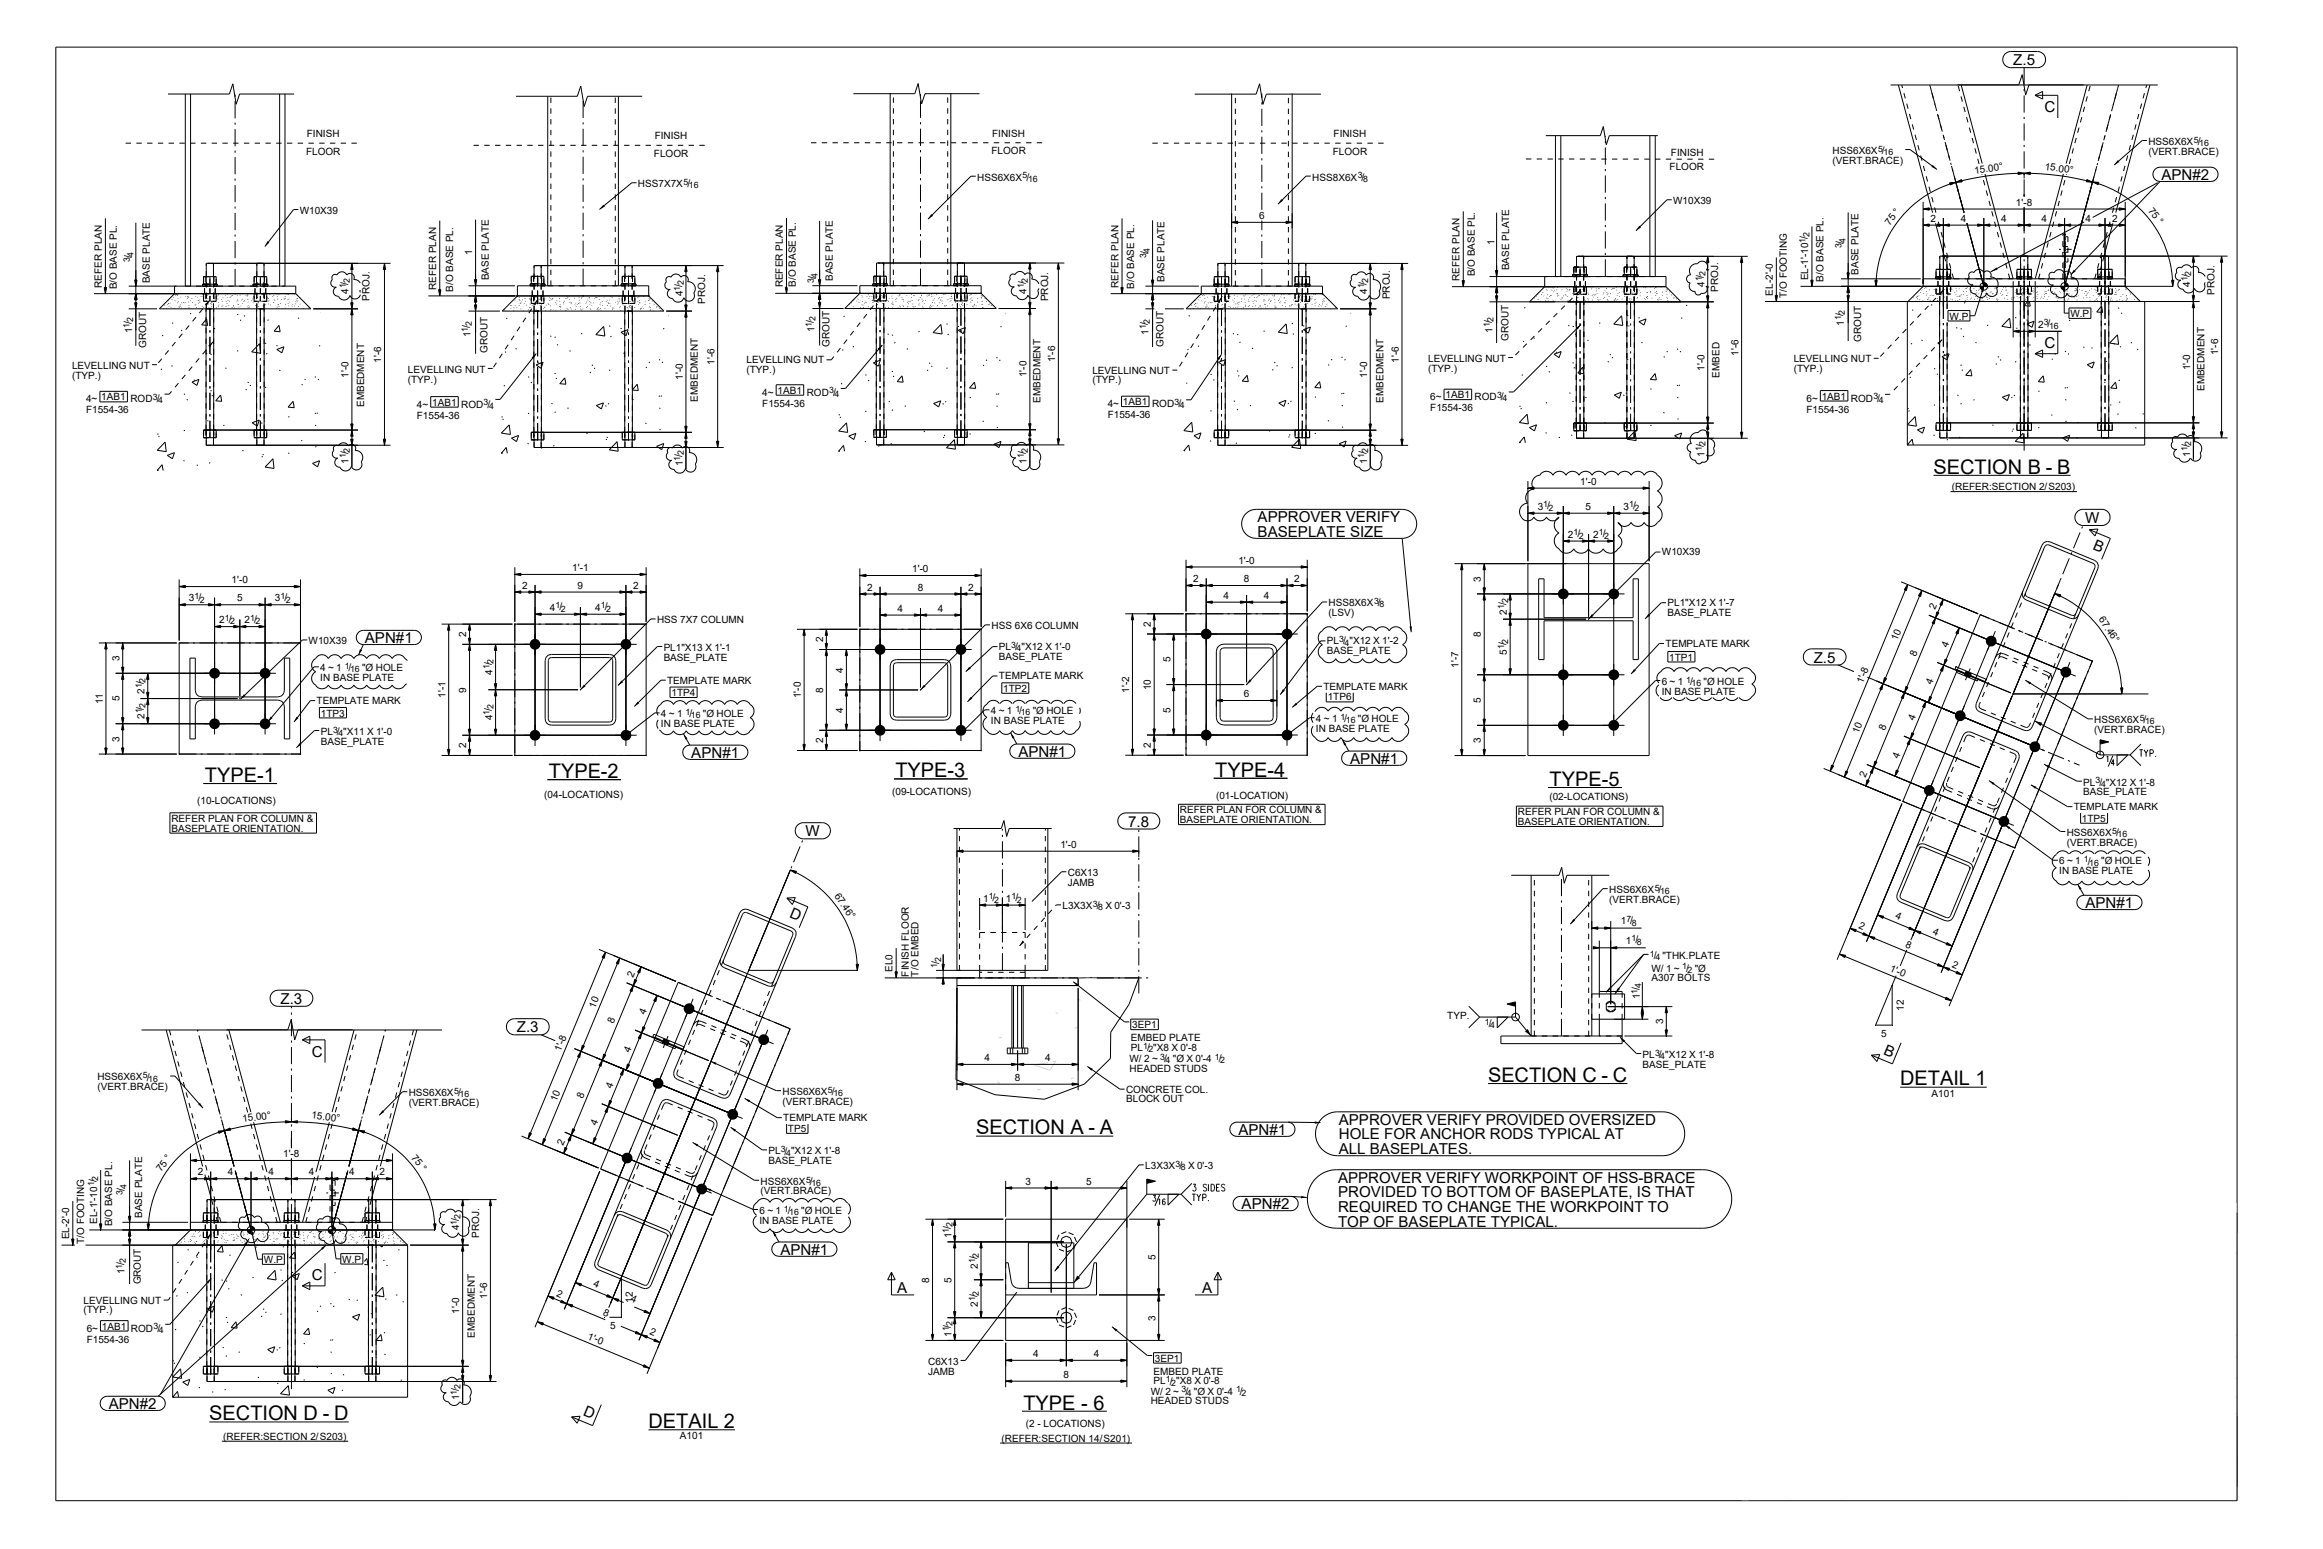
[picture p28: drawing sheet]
<svg xmlns="http://www.w3.org/2000/svg" width="914mm" height="610mm" viewBox="0 0 914 610" stroke-linecap="round" stroke-linejoin="round" font-family="sans-serif">
<defs><g id="words">
<g font-size="7.9">
<text x="761.1" y="186.4">SECTION B - B</text>
<text x="352.5" y="305.9">TYPE-3</text>
<text x="478.3" y="305.7">TYPE-4</text>
<text x="80.6" y="307.8">TYPE-1</text>
<text x="216" y="306.2">TYPE-2</text>
<text x="610" y="309.4">TYPE-5</text>
<text x="585.7" y="425.7">SECTION C - C</text>
<text x="747.9" y="427.1">DETAIL 1</text>
<text x="384.2" y="446.4">SECTION A - A</text>
<text x="402.8" y="554.8">TYPE - 6</text>
<text x="82.4" y="558.9">SECTION D - D</text>
<text x="255.3" y="562">DETAIL 2</text>
</g>
<g font-size="5.9">
<text x="792.5" y="25.7">Z.5</text>
<text x="804.8" y="44.2">C</text>
<text x="850.8" y="70.8">APN#2</text>
<text x="804.8" y="136.9">C</text>
<text x="495" y="205.5">APPROVER VERIFY</text>
<text x="820.8" y="205.9">W</text>
<text x="495" y="211.3">BASEPLATE SIZE</text>
<text x="823.6" y="216.2" transform="rotate(22 823.6 216.2)">B</text>
<text x="143.6" y="253.1">APN#1</text>
<text x="714" y="260.8">Z.5</text>
<text x="272.1" y="298.3">APN#1</text>
<text x="400.9" y="297.9">APN#1</text>
<text x="531.5" y="300.6">APN#1</text>
<text x="317.1" y="329.2">W</text>
<text x="444.1" y="325.3">7.8</text>
<text x="820.9" y="357.4">APN#1</text>
<text x="310.6" y="361.1" transform="rotate(22 310.6 361.1)">D</text>
<text x="110.4" y="395.1">Z.3</text>
<text x="203.5" y="406.3">Z.3</text>
<text x="122.7" y="416">C</text>
<text x="741.2" y="414.7" transform="rotate(22 741.2 414.7)">B</text>
<text x="527" y="442.6">APPROVER VERIFY PROVIDED OVERSIZED</text>
<text x="487.5" y="446.7">APN#1</text>
<text x="527" y="448.4">HOLE FOR ANCHOR RODS TYPICAL AT</text>
<text x="527" y="454.2">ALL BASEPLATES.</text>
<text x="526.7" y="465.4">APPROVER VERIFY WORKPOINT OF HSS-BRACE</text>
<text x="526.7" y="471.2">PROVIDED TO BOTTOM OF BASEPLATE, IS THAT</text>
<text x="488.7" y="475.9">APN#2</text>
<text x="526.7" y="477">REQUIRED TO CHANGE THE WORKPOINT TO</text>
<text x="526.7" y="482.8">TOP OF BASEPLATE TYPICAL.</text>
<text x="307.2" y="493.8">APN#1</text>
<text x="122.7" y="503.8">C</text>
<text x="353.1" y="508.7">A</text>
<text x="473.2" y="508.7">A</text>
<text x="42.8" y="554.5">APN#2</text>
<text x="229.2" y="557" transform="rotate(22 229.2 557)">D</text>
</g>
<g font-size="4.1">
<text x="51.9" y="101.6" transform="rotate(-90 51.9 101.6)">/</text>
<text x="451.9" y="100.1" transform="rotate(-90 451.9 100.1)">/</text>
<text x="725.7" y="96.1" transform="rotate(-90 725.7 96.1)">/</text>
<text x="321.1" y="109.8" transform="rotate(-90 321.1 109.8)">/</text>
<text x="651" y="377.4">/ &quot;THK.PLATE</text>
<text x="369.7" y="379.2" transform="rotate(-90 369.7 379.2)">/</text>
<text x="586" y="404.1">/</text>
<text x="49.1" y="468.6" transform="rotate(-90 49.1 468.6)">/</text>
</g>
<g font-size="3.9">
<text x="120.8" y="54">FINISH</text>
<text x="390.6" y="53.8">FINISH</text>
<text x="524.9" y="54">FINISH</text>
<text x="257.7" y="54.8">FINISH</text>
<text x="845.7" y="57">HSS6X6X /</text>
<text x="120.5" y="60.9">FLOOR</text>
<text x="257.4" y="61.7">FLOOR</text>
<text x="390.3" y="60.7">FLOOR</text>
<text x="524.6" y="60.9">FLOOR</text>
<text x="657.7" y="61.3">FINISH</text>
<text x="721.4" y="60.6">HSS6X6X /</text>
<text x="721.4" y="64.5">(VERT.BRACE)</text>
<text x="845.7" y="60.9">(VERT.BRACE)</text>
<text x="384.6" y="71">HSS6X6X /</text>
<text x="516.6" y="71">HSS8X6X /</text>
<text x="657.2" y="67.1">FLOOR</text>
<text x="777.3" y="68.3" transform="rotate(-7 777.3 68.3)">15.00°</text>
<text x="804.8" y="66.8" transform="rotate(7 804.8 66.8)">15.00°</text>
<text x="251.1" y="73.7">HSS7X7X /</text>
<text x="658.6" y="80.3">W10X39</text>
<text x="793.5" y="80.9">1'-8</text>
<text x="845.4" y="83" transform="rotate(53 845.4 83)">75 °</text>
<text x="118" y="84.2">W10X39</text>
<text x="495.6" y="86.2">6</text>
<text x="743.9" y="88.8" transform="rotate(-53 743.9 88.8)">75 °</text>
<text x="759.9" y="87.3">2</text>
<text x="771.8" y="87.3">4</text>
<text x="787.7" y="87.3">4</text>
<text x="803.6" y="87.3">4</text>
<text x="821" y="87.4">4</text>
<text x="831.5" y="87.3">2</text>
<text x="185.8" y="100.4" transform="rotate(-90 185.8 100.4)">1</text>
<text x="588.3" y="96.4" transform="rotate(-90 588.3 96.4)">1</text>
<text x="594.1" y="106.3" transform="rotate(-90 594.1 106.3)">BASE PLATE</text>
<text x="40" y="113.2" transform="rotate(-90 40 113.2)">REFER PLAN</text>
<text x="46" y="113.9" transform="rotate(-90 46 113.9)">B/O BASE PL.</text>
<text x="59" y="111.5" transform="rotate(-90 59 111.5)">BASE PLATE</text>
<text x="192.4" y="110.3" transform="rotate(-90 192.4 110.3)">BASE PLATE</text>
<text x="308.1" y="113.1" transform="rotate(-90 308.1 113.1)">REFER PLAN</text>
<text x="313.3" y="112.9" transform="rotate(-90 313.3 112.9)">B/O BASE PL.</text>
<text x="327.8" y="110.6" transform="rotate(-90 327.8 110.6)">BASE PLATE</text>
<text x="440.2" y="113.2" transform="rotate(-90 440.2 113.2)">REFER PLAN</text>
<text x="446.4" y="113.7" transform="rotate(-90 446.4 113.7)">B/O BASE PL.</text>
<text x="458.3" y="111" transform="rotate(-90 458.3 111)">BASE PLATE</text>
<text x="574.5" y="110.5" transform="rotate(-90 574.5 110.5)">REFER PLAN</text>
<text x="580.6" y="108.8" transform="rotate(-90 580.6 108.8)">B/O BASE PL.</text>
<text x="670.9" y="112.9" transform="rotate(-90 670.9 112.9)">4 /</text>
<text x="711.8" y="110.4" transform="rotate(-90 711.8 110.4)">EL-1'-10 /</text>
<text x="717.8" y="110.9" transform="rotate(-90 717.8 110.9)">B/O BASE PL.</text>
<text x="731.6" y="108" transform="rotate(-90 731.6 108)">BASE PLATE</text>
<text x="862.1" y="112.9" transform="rotate(-90 862.1 112.9)">4 /</text>
<text x="137.2" y="115.7" transform="rotate(-90 137.2 115.7)">4 /</text>
<text x="145.5" y="118.3" transform="rotate(-90 145.5 118.3)">PROJ.</text>
<text x="171.7" y="114.1" transform="rotate(-90 171.7 114.1)">REFER PLAN</text>
<text x="178.4" y="114.9" transform="rotate(-90 178.4 114.9)">B/O BASE PL.</text>
<text x="268.7" y="116.6" transform="rotate(-90 268.7 116.6)">4 /</text>
<text x="277.6" y="119.5" transform="rotate(-90 277.6 119.5)">PROJ.</text>
<text x="404.1" y="115.6" transform="rotate(-90 404.1 115.6)">4 /</text>
<text x="412.5" y="118.5" transform="rotate(-90 412.5 118.5)">PROJ.</text>
<text x="538.1" y="115.7" transform="rotate(-90 538.1 115.7)">4 /</text>
<text x="547.1" y="117.8" transform="rotate(-90 547.1 117.8)">PROJ.</text>
<text x="676.4" y="114.9" transform="rotate(-90 676.4 114.9)">PROJ.</text>
<text x="697.8" y="116.3" transform="rotate(-90 697.8 116.3)">EL-2'-0</text>
<text x="703.4" y="117.3" transform="rotate(-90 703.4 117.3)">T/O FOOTING</text>
<text x="871.6" y="115.9" transform="rotate(-90 871.6 115.9)">PROJ.</text>
<text x="767.4" y="125.8">W.P</text>
<text x="815" y="124.8">W.P</text>
<text x="52" y="131.1" transform="rotate(-90 52 131.1)">1 /</text>
<text x="320.6" y="130.8" transform="rotate(-90 320.6 130.8)">1 /</text>
<text x="452.1" y="131.8" transform="rotate(-90 452.1 131.8)">1 /</text>
<text x="587.5" y="131" transform="rotate(-90 587.5 131)">1 /</text>
<text x="725.8" y="128.3" transform="rotate(-90 725.8 128.3)">1 /</text>
<text x="802.3" y="129.1">2 /</text>
<text x="57.5" y="136.8" transform="rotate(-90 57.5 136.8)">GROUT</text>
<text x="185.2" y="132.8" transform="rotate(-90 185.2 132.8)">1 /</text>
<text x="326.5" y="136.5" transform="rotate(-90 326.5 136.5)">GROUT</text>
<text x="458" y="136.4" transform="rotate(-90 458 136.4)">GROUT</text>
<text x="593.8" y="134.2" transform="rotate(-90 593.8 134.2)">GROUT</text>
<text x="732.7" y="134.5" transform="rotate(-90 732.7 134.5)">GROUT</text>
<text x="150.1" y="142.7" transform="rotate(-90 150.1 142.7)">1'-6</text>
<text x="191.9" y="139" transform="rotate(-90 191.9 139)">GROUT</text>
<text x="281.2" y="143.6" transform="rotate(-90 281.2 143.6)">1'-6</text>
<text x="293.8" y="143">LEVELLING NUT</text>
<text x="415.3" y="142.5" transform="rotate(-90 415.3 142.5)">1'-6</text>
<text x="550.6" y="142.7" transform="rotate(-90 550.6 142.7)">1'-6</text>
<text x="562.2" y="142.5">LEVELLING NUT</text>
<text x="684.3" y="140" transform="rotate(-90 684.3 140)">1'-6</text>
<text x="706.1" y="142.4">LEVELLING NUT</text>
<text x="873.2" y="139.8" transform="rotate(-90 873.2 139.8)">1'-6</text>
<text x="28.4" y="145.2">LEVELLING NUT</text>
<text x="28.4" y="149.1">(TYP.)</text>
<text x="137.2" y="148.7" transform="rotate(-90 137.2 148.7)">1'-0</text>
<text x="160.5" y="146.7">LEVELLING NUT</text>
<text x="268.7" y="149.5" transform="rotate(-90 268.7 149.5)">1'-0</text>
<text x="293.8" y="146.9">(TYP.)</text>
<text x="404.1" y="148.5" transform="rotate(-90 404.1 148.5)">1'-0</text>
<text x="430" y="147">LEVELLING NUT</text>
<text x="538.1" y="148.7" transform="rotate(-90 538.1 148.7)">1'-0</text>
<text x="562.2" y="146.3">(TYP.)</text>
<text x="670.9" y="145.9" transform="rotate(-90 670.9 145.9)">1'-0</text>
<text x="676.8" y="148.6" transform="rotate(-90 676.8 148.6)">EMBED</text>
<text x="706.1" y="146.3">(TYP.)</text>
<text x="862.1" y="145.8" transform="rotate(-90 862.1 145.8)">1'-0</text>
<text x="160.5" y="150.6">(TYP.)</text>
<text x="300.1" y="155.7">4~</text>
<text x="306.1" y="154.9">1AB1 ROD /</text>
<text x="430" y="150.9">(TYP.)</text>
<text x="867.7" y="153.9" transform="rotate(-90 867.7 153.9)">EMBEDMENT</text>
<text x="33.9" y="158.3">4~</text>
<text x="39.9" y="157.6">1AB1 ROD /</text>
<text x="143.3" y="160.2" transform="rotate(-90 143.3 160.2)">EMBEDMENT</text>
<text x="164.1" y="160.4">4~</text>
<text x="170.1" y="159.6">1AB1 ROD /</text>
<text x="274.7" y="158.1" transform="rotate(-90 274.7 158.1)">EMBEDMENT</text>
<text x="300.1" y="160">F1554-36</text>
<text x="409.6" y="158.6" transform="rotate(-90 409.6 158.6)">EMBEDMENT</text>
<text x="436" y="160.2">4~</text>
<text x="442" y="159.5">1AB1 ROD /</text>
<text x="544.6" y="158.5" transform="rotate(-90 544.6 158.5)">EMBEDMENT</text>
<text x="563" y="157.5">6~</text>
<text x="563" y="161.8">F1554-36</text>
<text x="569" y="156.7">1AB1 ROD /</text>
<text x="711.1" y="158">6~</text>
<text x="717.1" y="157.3">1AB1 ROD /</text>
<text x="33.9" y="162.6">F1554-36</text>
<text x="164.1" y="164.7">F1554-36</text>
<text x="436" y="164.5">F1554-36</text>
<text x="711.1" y="162.3">F1554-36</text>
<text x="670.9" y="179.8" transform="rotate(-90 670.9 179.8)">1 /</text>
<text x="862.1" y="179.7" transform="rotate(-90 862.1 179.7)">1 /</text>
<text x="137.2" y="182.6" transform="rotate(-90 137.2 182.6)">1 /</text>
<text x="268.7" y="183.5" transform="rotate(-90 268.7 183.5)">1 /</text>
<text x="404.1" y="182.5" transform="rotate(-90 404.1 182.5)">1 /</text>
<text x="538.1" y="182.6" transform="rotate(-90 538.1 182.6)">1 /</text>
<text x="622" y="190.8">1'-0</text>
<text x="768.3" y="192.9">(REFER:SECTION 2/S203)</text>
<text x="605.3" y="200.6">3 /</text>
<text x="624.2" y="200.6">5</text>
<text x="639.1" y="200.6">3 /</text>
<text x="617.2" y="211.6">2 /</text>
<text x="627.1" y="211.6">2 /</text>
<text x="487.5" y="221.8">1'-0</text>
<text x="654.2" y="218.6">W10X39</text>
<text x="225.3" y="224.7">1'-1</text>
<text x="359.1" y="225.2">1'-0</text>
<text x="91.1" y="229.5">1'-0</text>
<text x="205.5" y="231.7">2</text>
<text x="227.4" y="231.7">9</text>
<text x="249.3" y="231.7">2</text>
<text x="341.3" y="232.4">2</text>
<text x="361.2" y="232.4">8</text>
<text x="381.1" y="232.4">2</text>
<text x="469.7" y="229.1">2</text>
<text x="489.6" y="229.1">8</text>
<text x="509.5" y="229.1">2</text>
<text x="582.9" y="228.9" transform="rotate(-90 582.9 228.9)">3</text>
<text x="74.4" y="236.7">3 /</text>
<text x="93.3" y="236.7">5</text>
<text x="108.2" y="236.7">3 /</text>
<text x="481.6" y="235.7">4</text>
<text x="497.5" y="235.7">4</text>
<text x="522.9" y="238.6">HSS8X6X /</text>
<text x="656.4" y="238.5">PL1&quot;X12 X 1'-7</text>
<text x="86.3" y="245.3">2 /</text>
<text x="96.3" y="245.3">2 /</text>
<text x="216.4" y="240.4">4 /</text>
<text x="234.3" y="240.4">4 /</text>
<text x="258.6" y="245.3">HSS 7X7 COLUMN</text>
<text x="353.3" y="240.7">4</text>
<text x="369.2" y="240.7">4</text>
<text x="522.9" y="242.5">(LSV)</text>
<text x="593.2" y="241.9" transform="rotate(-90 593.2 241.9)">2 /</text>
<text x="656.4" y="242.4">BASE_PLATE</text>
<text x="761.7" y="240" transform="rotate(-68 761.7 240)">2</text>
<text x="826" y="243.7" transform="rotate(56 826 243.7)">67.46°</text>
<text x="183.6" y="250.7" transform="rotate(-90 183.6 250.7)">2</text>
<text x="390.3" y="247.6">HSS 6X6 COLUMN</text>
<text x="453.1" y="246.6" transform="rotate(-90 453.1 246.6)">2</text>
<text x="582.9" y="250.7" transform="rotate(-90 582.9 250.7)">8</text>
<text x="121.5" y="253.6">W10X39</text>
<text x="261.2" y="256.2">PL1&quot;X13 X 1'-1</text>
<text x="324" y="252.7" transform="rotate(-90 324 252.7)">2</text>
<text x="393.2" y="255.8">PL / &quot;X12 X 1'-0</text>
<text x="522.3" y="253.6">PL / &quot;X12 X 1'-2</text>
<text x="522.3" y="257.5">BASE_PLATE</text>
<text x="593.2" y="257.7" transform="rotate(-90 593.2 257.7)">5 /</text>
<text x="655.6" y="254.6">TEMPLATE MARK</text>
<text x="746.8" y="252.3" transform="rotate(-68 746.8 252.3)">10</text>
<text x="766.5" y="254.9" transform="rotate(-68 766.5 254.9)">4</text>
<text x="47" y="260.1" transform="rotate(-90 47 260.1)">3</text>
<text x="261.2" y="260">BASE_PLATE</text>
<text x="393.2" y="259.7">BASE_PLATE</text>
<text x="460.7" y="260.6" transform="rotate(-90 460.7 260.6)">5</text>
<text x="574.1" y="262.8" transform="rotate(-90 574.1 262.8)">1'-7</text>
<text x="657.1" y="260">1TP1</text>
<text x="754.1" y="258.4" transform="rotate(-68 754.1 258.4)">8</text>
<text x="126.1" y="264.1">4 ~ 1 /</text>
<text x="126.1" y="268">IN BASE PLATE</text>
<text x="142.5" y="264.1">&quot;Ø HOLE</text>
<text x="193.8" y="265.6" transform="rotate(-90 193.8 265.6)">4 /</text>
<text x="262.6" y="269">TEMPLATE MARK</text>
<text x="331.9" y="264.7" transform="rotate(-90 331.9 264.7)">4</text>
<text x="393.2" y="267.4">TEMPLATE MARK</text>
<text x="654.1" y="269.5">6 ~ 1 /</text>
<text x="670.6" y="269.5">&quot;Ø HOLE</text>
<text x="733.2" y="269.3" transform="rotate(-68 733.2 269.3)">1'-8</text>
<text x="760.4" y="269.6" transform="rotate(-68 760.4 269.6)">4</text>
<text x="56.9" y="273" transform="rotate(-90 56.9 273)">2 /</text>
<text x="175.3" y="274.7" transform="rotate(-90 175.3 274.7)">1'-1</text>
<text x="183.6" y="272.5" transform="rotate(-90 183.6 272.5)">9</text>
<text x="264.3" y="273.9">1TP4</text>
<text x="315.3" y="274.8" transform="rotate(-90 315.3 274.8)">1'-0</text>
<text x="324" y="272.6" transform="rotate(-90 324 272.6)">8</text>
<text x="394.9" y="272.3">1TP2</text>
<text x="444.5" y="272.7" transform="rotate(-90 444.5 272.7)">1'-2</text>
<text x="453.1" y="271.6" transform="rotate(-90 453.1 271.6)">10</text>
<text x="489.6" y="274.4">6</text>
<text x="520.9" y="271.4">TEMPLATE MARK</text>
<text x="522.6" y="275.7">1TP6</text>
<text x="654.1" y="273.3">IN BASE PLATE</text>
<text x="40.4" y="277.1" transform="rotate(-90 40.4 277.1)">11</text>
<text x="47" y="276" transform="rotate(-90 47 276)">5</text>
<text x="124.6" y="277.1">TEMPLATE MARK</text>
<text x="126.3" y="282">1TP3</text>
<text x="331.9" y="280.6" transform="rotate(-90 331.9 280.6)">4</text>
<text x="390.1" y="281">4 ~ 1 /</text>
<text x="406.5" y="281">&quot;Ø HOLE</text>
<text x="460.7" y="280.5" transform="rotate(-90 460.7 280.5)">5</text>
<text x="582.9" y="276.6" transform="rotate(-90 582.9 276.6)">5</text>
<text x="56.9" y="283" transform="rotate(-90 56.9 283)">2 /</text>
<text x="193.8" y="283.5" transform="rotate(-90 193.8 283.5)">4 /</text>
<text x="260.2" y="282.2">4 ~ 1 /</text>
<text x="260.2" y="286.1">IN BASE PLATE</text>
<text x="276.7" y="282.2">&quot;Ø HOLE</text>
<text x="390.1" y="284.9">IN BASE PLATE</text>
<text x="518" y="284.1">4 ~ 1 /</text>
<text x="518" y="288">IN BASE PLATE</text>
<text x="534.5" y="284.1">&quot;Ø HOLE</text>
<text x="741.9" y="287.8" transform="rotate(-68 741.9 287.8)">8</text>
<text x="753.4" y="283.9" transform="rotate(-68 753.4 283.9)">4</text>
<text x="824.4" y="284.6">HSS6X6X /</text>
<text x="47" y="291.9" transform="rotate(-90 47 291.9)">3</text>
<text x="126.2" y="289.2">PL / &quot;X11 X 1'-0</text>
<text x="126.2" y="293.1">BASE_PLATE</text>
<text x="324" y="292.5" transform="rotate(-90 324 292.5)">2</text>
<text x="582.9" y="292.5" transform="rotate(-90 582.9 292.5)">3</text>
<text x="731.6" y="289" transform="rotate(-68 731.6 289)">10</text>
<text x="824.4" y="288.5">(VERT.BRACE)</text>
<text x="183.6" y="294.4" transform="rotate(-90 183.6 294.4)">2</text>
<text x="453.1" y="294.4" transform="rotate(-90 453.1 294.4)">2</text>
<text x="747.3" y="298.6" transform="rotate(-68 747.3 298.6)">4</text>
<text x="734.3" y="306.2" transform="rotate(-68 734.3 306.2)">2</text>
<text x="820" y="309.2">PL / &quot;X12 X 1'-8</text>
<text x="77.6" y="316.3">(10-LOCATIONS)</text>
<text x="214.2" y="314.2">(04-LOCATIONS)</text>
<text x="351.2" y="313">(09-LOCATIONS)</text>
<text x="478.7" y="314.4">(01-LOCATION)</text>
<text x="609.9" y="314.8">(02-LOCATIONS)</text>
<text x="820" y="313">BASE_PLATE</text>
<text x="67.5" y="323.4">REFER PLAN FOR COLUMN &amp;</text>
<text x="464.4" y="320.1">REFER PLAN FOR COLUMN &amp;</text>
<text x="464.4" y="323.9">BASEPLATE ORIENTATION.</text>
<text x="597.5" y="320.8">REFER PLAN FOR COLUMN &amp;</text>
<text x="816.3" y="318.8">TEMPLATE MARK</text>
<text x="819.5" y="323.4">1TP5</text>
<text x="67.5" y="327.3">BASEPLATE ORIENTATION.</text>
<text x="597.5" y="324.7">BASEPLATE ORIENTATION.</text>
<text x="813.5" y="329">HSS6X6X /</text>
<text x="417.4" y="333.6">1'-0</text>
<text x="813.5" y="332.8">(VERT.BRACE)</text>
<text x="810.6" y="340.2">6 ~ 1 /</text>
<text x="827.1" y="340.2">&quot;Ø HOLE</text>
<text x="420.3" y="344.8">C6X13</text>
<text x="810.6" y="344.1">IN BASE PLATE</text>
<text x="328.3" y="352.5" transform="rotate(56 328.3 352.5)">67.46°</text>
<text x="420.3" y="348.7">JAMB</text>
<text x="633.4" y="351.5">HSS6X6X /</text>
<text x="387" y="354.9">1 /</text>
<text x="395.9" y="354.9">1 /</text>
<text x="418.2" y="357.8">L3X3X / X 0'-3</text>
<text x="633.4" y="355.3">(VERT.BRACE)</text>
<text x="638" y="363.8">1 /</text>
<text x="731.4" y="365.2" transform="rotate(22 731.4 365.2)">2</text>
<text x="745.9" y="361.4" transform="rotate(22 745.9 361.4)">4</text>
<text x="640" y="371.4">1 /</text>
<text x="760.6" y="367.5" transform="rotate(22 760.6 367.5)">4</text>
<text x="749.8" y="372.8" transform="rotate(22 749.8 372.8)">8</text>
<text x="351.3" y="382.5" transform="rotate(-90 351.3 382.5)">EL0</text>
<text x="650.1" y="382.4">W/ 1 ~ / &quot;Ø</text>
<text x="743.6" y="382.1" transform="rotate(22 743.6 382.1)">1'-0</text>
<text x="768.1" y="380.4" transform="rotate(22 768.1 380.4)">2</text>
<text x="249.2" y="384.7" transform="rotate(-68 249.2 384.7)">2</text>
<text x="357.7" y="384.3" transform="rotate(-90 357.7 384.3)">FINISH FLOOR</text>
<text x="361.6" y="384.3" transform="rotate(-90 361.6 384.3)">T/O EMBED</text>
<text x="650.1" y="386.2">A307 BOLTS</text>
<text x="645.5" y="393.2" transform="rotate(-90 645.5 393.2)">1 /</text>
<text x="234.2" y="396.9" transform="rotate(-68 234.2 396.9)">10</text>
<text x="254" y="399.6" transform="rotate(-68 254 399.6)">4</text>
<text x="569.7" y="401.2">TYP.</text>
<text x="749.3" y="397.8" transform="rotate(-90 749.3 397.8)">12</text>
<text x="241.6" y="403.1" transform="rotate(-68 241.6 403.1)">8</text>
<text x="445.7" y="404.6">3EP1</text>
<text x="654.6" y="403.1" transform="rotate(-90 654.6 403.1)">3</text>
<text x="740.5" y="407.9">5</text>
<text x="220.6" y="413.9" transform="rotate(-68 220.6 413.9)">1'-8</text>
<text x="445.1" y="409.7">EMBED PLATE</text>
<text x="445.1" y="413.6">PL / &quot;X8 X 0'-8</text>
<text x="247.9" y="414.3" transform="rotate(-68 247.9 414.3)">4</text>
<text x="387.5" y="417.6">4</text>
<text x="411.4" y="417.6">4</text>
<text x="444.6" y="417.9">W/ 2 ~ / &quot;Ø X 0'-4 /</text>
<text x="646.6" y="416.3">PL / &quot;X12 X 1'-8</text>
<text x="38.4" y="425.2">HSS6X6X /</text>
<text x="399.4" y="425.4">8</text>
<text x="444.6" y="421.8">HEADED STUDS</text>
<text x="646.6" y="420.2">BASE_PLATE</text>
<text x="38.4" y="429">(VERT.BRACE)</text>
<text x="160.9" y="431.4">HSS6X6X /</text>
<text x="240.8" y="428.6" transform="rotate(-68 240.8 428.6)">4</text>
<text x="308" y="430.9">HSS6X6X /</text>
<text x="443.3" y="430">CONCRETE COL.</text>
<text x="760.3" y="431.5">A101</text>
<text x="160.9" y="435.2">(VERT.BRACE)</text>
<text x="219" y="433.7" transform="rotate(-68 219 433.7)">10</text>
<text x="229.4" y="432.5" transform="rotate(-68 229.4 432.5)">8</text>
<text x="308" y="434.8">(VERT.BRACE)</text>
<text x="443.3" y="433.9">BLOCK OUT</text>
<text x="95.5" y="441.6" transform="rotate(-7 95.5 441.6)">15.00°</text>
<text x="122.5" y="440.1" transform="rotate(7 122.5 440.1)">15.00°</text>
<text x="234.7" y="443.3" transform="rotate(-68 234.7 443.3)">4</text>
<text x="308.3" y="441.2">TEMPLATE MARK</text>
<text x="310.2" y="445.5">TP5</text>
<text x="111.5" y="455.4">1'-8</text>
<text x="161.8" y="455.6" transform="rotate(53 161.8 455.6)">75 °</text>
<text x="221.7" y="450.8" transform="rotate(-68 221.7 450.8)">2</text>
<text x="302.5" y="454.3">PL / &quot;X12 X 1'-8</text>
<text x="63.4" y="461.3" transform="rotate(-53 63.4 461.3)">75 °</text>
<text x="302.5" y="458.2">BASE_PLATE</text>
<text x="450.8" y="460.2">L3X3X / X 0'-3</text>
<text x="77.9" y="462.6">2</text>
<text x="89.7" y="462.6">4</text>
<text x="105.7" y="462.6">4</text>
<text x="121.6" y="462.6">4</text>
<text x="137.5" y="462.6">4</text>
<text x="149.4" y="462.6">2</text>
<text x="299.4" y="466.2">HSS6X6X /</text>
<text x="403.7" y="466.2">3</text>
<text x="427.6" y="466.2">5</text>
<text x="299.4" y="470.1">(VERT.BRACE)</text>
<text x="56" y="479.3" transform="rotate(-90 56 479.3)">BASE PLATE</text>
<text x="299" y="477.6">6 ~ 1 /</text>
<text x="315.4" y="477.6">&quot;Ø HOLE</text>
<text x="38.2" y="481.7" transform="rotate(-90 38.2 481.7)">EL-1'-10 /</text>
<text x="44.2" y="482.6" transform="rotate(-90 44.2 482.6)">B/O BASE PL.</text>
<text x="180.8" y="484.2" transform="rotate(-90 180.8 484.2)">4 /</text>
<text x="299" y="481.5">IN BASE PLATE</text>
<text x="27.2" y="487.7" transform="rotate(-90 27.2 487.7)">EL-2'-0</text>
<text x="33.1" y="489.6" transform="rotate(-90 33.1 489.6)">T/O FOOTING</text>
<text x="188.6" y="487" transform="rotate(-90 188.6 487)">PROJ.</text>
<text x="374.5" y="487.4" transform="rotate(-90 374.5 487.4)">1 /</text>
<text x="103.9" y="497">W.P</text>
<text x="134.7" y="496.9">W.P</text>
<text x="454.8" y="495.8" transform="rotate(-90 454.8 495.8)">5</text>
<text x="49.1" y="501.5" transform="rotate(-90 49.1 501.5)">1 /</text>
<text x="384.9" y="499.3" transform="rotate(-90 384.9 499.3)">2 /</text>
<text x="55.5" y="505.5" transform="rotate(-90 55.5 505.5)">GROUT</text>
<text x="218.8" y="509.9" transform="rotate(22 218.8 509.9)">2</text>
<text x="233.3" y="506.1" transform="rotate(22 233.3 506.1)">4</text>
<text x="365.8" y="504.8" transform="rotate(-90 365.8 504.8)">8</text>
<text x="374.5" y="504.8" transform="rotate(-90 374.5 504.8)">5</text>
<text x="32.9" y="513">LEVELLING NUT</text>
<text x="191.8" y="511.1" transform="rotate(-90 191.8 511.1)">1'-6</text>
<text x="248" y="512.2" transform="rotate(22 248 512.2)">4</text>
<text x="249.1" y="512.7" transform="rotate(-90 249.1 512.7)">12</text>
<text x="384.9" y="514.2" transform="rotate(-90 384.9 514.2)">2 /</text>
<text x="32.9" y="516.9">(TYP.)</text>
<text x="180.8" y="517.1" transform="rotate(-90 180.8 517.1)">1'-0</text>
<text x="237.2" y="517.5" transform="rotate(22 237.2 517.5)">8</text>
<text x="454.8" y="519.7" transform="rotate(-90 454.8 519.7)">3</text>
<text x="34.1" y="524">6~</text>
<text x="40.1" y="523.3">1AB1 ROD /</text>
<text x="186.9" y="526.4" transform="rotate(-90 186.9 526.4)">EMBEDMENT</text>
<text x="231" y="526.8" transform="rotate(22 231 526.8)">1'-0</text>
<text x="240.2" y="522.9">5</text>
<text x="255.6" y="525.1" transform="rotate(22 255.6 525.1)">2</text>
<text x="374.5" y="526.2" transform="rotate(-90 374.5 526.2)">1 /</text>
<text x="34.1" y="528.4">F1554-36</text>
<text x="365.4" y="537.1">C6X13</text>
<text x="406.7" y="534">4</text>
<text x="430.5" y="534">4</text>
<text x="454.6" y="535.9">3EP1</text>
<text x="365.4" y="541">JAMB</text>
<text x="418.6" y="542.2">8</text>
<text x="454.1" y="541">EMBED PLATE</text>
<text x="454.1" y="544.8">PL / &quot;X8 X 0'-8</text>
<text x="180.8" y="551.1" transform="rotate(-90 180.8 551.1)">1 /</text>
<text x="453" y="548.8">W/ 2 ~ / &quot;Ø X 0'-4 /</text>
<text x="453" y="552.7">HEADED STUDS</text>
<text x="403.8" y="561.7">(2 - LOCATIONS)</text>
<text x="87.9" y="566.6">(REFER:SECTION 2/S203)</text>
<text x="267.6" y="566.4">A101</text>
<text x="394.2" y="567.4">(REFER:SECTION 14/S201)</text>
</g>
<g font-size="3.4">
<text x="739.3" y="59.7">5</text>
<text x="863.6" y="56.2">5</text>
<text x="865.7" y="57.5">16</text>
<text x="741.4" y="61">16</text>
<text x="402.5" y="70.2">5</text>
<text x="404.7" y="71.5">16</text>
<text x="534.5" y="70.2">3</text>
<text x="536.5" y="71.5">8</text>
<text x="269" y="72.8">5</text>
<text x="271.1" y="74.1">16</text>
<text x="710.7" y="95.5" transform="rotate(-90 710.7 95.5)">1</text>
<text x="712.2" y="93.3" transform="rotate(-90 712.2 93.3)">2</text>
<text x="726.4" y="95.6" transform="rotate(-90 726.4 95.6)">4</text>
<text x="52.5" y="101" transform="rotate(-90 52.5 101)">4</text>
<text x="451.1" y="101.6" transform="rotate(-90 451.1 101.6)">3</text>
<text x="452.6" y="99.5" transform="rotate(-90 452.6 99.5)">4</text>
<text x="724.9" y="97.7" transform="rotate(-90 724.9 97.7)">3</text>
<text x="51.1" y="103.2" transform="rotate(-90 51.1 103.2)">3</text>
<text x="136.2" y="113.5" transform="rotate(-90 136.2 113.5)">1</text>
<text x="137.7" y="111.4" transform="rotate(-90 137.7 111.4)">2</text>
<text x="269.2" y="112.3" transform="rotate(-90 269.2 112.3)">2</text>
<text x="320.3" y="111.3" transform="rotate(-90 320.3 111.3)">3</text>
<text x="321.8" y="109.2" transform="rotate(-90 321.8 109.2)">4</text>
<text x="403.1" y="113.4" transform="rotate(-90 403.1 113.4)">1</text>
<text x="404.6" y="111.3" transform="rotate(-90 404.6 111.3)">2</text>
<text x="537" y="113.5" transform="rotate(-90 537 113.5)">1</text>
<text x="538.6" y="111.4" transform="rotate(-90 538.6 111.4)">2</text>
<text x="669.9" y="110.7" transform="rotate(-90 669.9 110.7)">1</text>
<text x="671.4" y="108.6" transform="rotate(-90 671.4 108.6)">2</text>
<text x="861.1" y="110.6" transform="rotate(-90 861.1 110.6)">1</text>
<text x="862.5" y="108.5" transform="rotate(-90 862.5 108.5)">2</text>
<text x="267.7" y="114.4" transform="rotate(-90 267.7 114.4)">1</text>
<text x="726.2" y="124" transform="rotate(-90 726.2 124)">2</text>
<text x="50.9" y="128.9" transform="rotate(-90 50.9 128.9)">1</text>
<text x="52.5" y="126.8" transform="rotate(-90 52.5 126.8)">2</text>
<text x="184.2" y="130.5" transform="rotate(-90 184.2 130.5)">1</text>
<text x="185.7" y="128.4" transform="rotate(-90 185.7 128.4)">2</text>
<text x="319.5" y="128.6" transform="rotate(-90 319.5 128.6)">1</text>
<text x="321.1" y="126.4" transform="rotate(-90 321.1 126.4)">2</text>
<text x="451.1" y="129.5" transform="rotate(-90 451.1 129.5)">1</text>
<text x="452.5" y="127.5" transform="rotate(-90 452.5 127.5)">2</text>
<text x="586.4" y="128.8" transform="rotate(-90 586.4 128.8)">1</text>
<text x="587.9" y="126.7" transform="rotate(-90 587.9 126.7)">2</text>
<text x="724.7" y="126.1" transform="rotate(-90 724.7 126.1)">1</text>
<text x="804.5" y="128">3</text>
<text x="806.6" y="129.5">16</text>
<text x="326.4" y="154.9">3</text>
<text x="60.2" y="157.5">3</text>
<text x="62.3" y="158.7">4</text>
<text x="190.4" y="159.6">3</text>
<text x="192.5" y="160.8">4</text>
<text x="328.5" y="156.2">4</text>
<text x="462.3" y="159.4">3</text>
<text x="464.4" y="160.7">4</text>
<text x="589.3" y="156.6">3</text>
<text x="591.4" y="157.9">4</text>
<text x="737.4" y="157.2">3</text>
<text x="739.5" y="158.5">4</text>
<text x="137.7" y="178.3" transform="rotate(-90 137.7 178.3)">2</text>
<text x="269.2" y="179.1" transform="rotate(-90 269.2 179.1)">2</text>
<text x="404.6" y="178.1" transform="rotate(-90 404.6 178.1)">2</text>
<text x="538.6" y="178.3" transform="rotate(-90 538.6 178.3)">2</text>
<text x="669.9" y="177.6" transform="rotate(-90 669.9 177.6)">1</text>
<text x="671.4" y="175.5" transform="rotate(-90 671.4 175.5)">2</text>
<text x="861.1" y="177.5" transform="rotate(-90 861.1 177.5)">1</text>
<text x="862.5" y="175.4" transform="rotate(-90 862.5 175.4)">2</text>
<text x="136.2" y="180.4" transform="rotate(-90 136.2 180.4)">1</text>
<text x="267.7" y="181.2" transform="rotate(-90 267.7 181.2)">1</text>
<text x="403.1" y="180.3" transform="rotate(-90 403.1 180.3)">1</text>
<text x="537" y="180.4" transform="rotate(-90 537 180.4)">1</text>
<text x="607.5" y="199.6">1</text>
<text x="609.6" y="201.1">2</text>
<text x="641.3" y="199.6">1</text>
<text x="643.4" y="201.1">2</text>
<text x="619.4" y="210.6">1</text>
<text x="621.5" y="212.1">2</text>
<text x="629.4" y="210.6">1</text>
<text x="631.4" y="212.1">2</text>
<text x="76.6" y="235.6">1</text>
<text x="78.7" y="237.2">2</text>
<text x="110.4" y="235.6">1</text>
<text x="112.5" y="237.2">2</text>
<text x="218.7" y="239.4">1</text>
<text x="236.5" y="239.4">1</text>
<text x="540.9" y="237.7">3</text>
<text x="543" y="239.1">8</text>
<text x="592.1" y="239.6" transform="rotate(-90 592.1 239.6)">1</text>
<text x="593.6" y="237.5" transform="rotate(-90 593.6 237.5)">2</text>
<text x="88.5" y="244.2">1</text>
<text x="90.6" y="245.7">2</text>
<text x="98.5" y="244.2">1</text>
<text x="100.6" y="245.7">2</text>
<text x="220.7" y="240.8">2</text>
<text x="238.6" y="240.8">2</text>
<text x="398.1" y="255">3</text>
<text x="400.2" y="256.2">4</text>
<text x="527.2" y="252.7">3</text>
<text x="529.3" y="254">4</text>
<text x="592.1" y="255.5" transform="rotate(-90 592.1 255.5)">1</text>
<text x="593.6" y="253.4" transform="rotate(-90 593.6 253.4)">2</text>
<text x="135.7" y="263.2">1</text>
<text x="192.7" y="263.4" transform="rotate(-90 192.7 263.4)">1</text>
<text x="194.2" y="261.3" transform="rotate(-90 194.2 261.3)">2</text>
<text x="57.3" y="268.7" transform="rotate(-90 57.3 268.7)">2</text>
<text x="137.8" y="264.5">16</text>
<text x="663.7" y="268.6">1</text>
<text x="665.9" y="269.9">16</text>
<text x="55.8" y="270.8" transform="rotate(-90 55.8 270.8)">1</text>
<text x="55.8" y="280.8" transform="rotate(-90 55.8 280.8)">1</text>
<text x="57.3" y="278.7" transform="rotate(-90 57.3 278.7)">2</text>
<text x="192.7" y="281.3" transform="rotate(-90 192.7 281.3)">1</text>
<text x="194.2" y="279.2" transform="rotate(-90 194.2 279.2)">2</text>
<text x="269.8" y="281.4">1</text>
<text x="399.7" y="280.2">1</text>
<text x="401.8" y="281.5">16</text>
<text x="271.9" y="282.7">16</text>
<text x="527.6" y="283.3">1</text>
<text x="529.8" y="284.6">16</text>
<text x="842.3" y="283.8">5</text>
<text x="844.4" y="285.1">16</text>
<text x="131.1" y="288.3">3</text>
<text x="133.2" y="289.6">4</text>
<text x="824.9" y="308.3">3</text>
<text x="827" y="309.6">4</text>
<text x="831.4" y="328.1">5</text>
<text x="833.5" y="329.4">16</text>
<text x="820.3" y="339.3">1</text>
<text x="822.4" y="340.7">16</text>
<text x="389.2" y="353.8">1</text>
<text x="398.1" y="353.8">1</text>
<text x="651.3" y="350.6">5</text>
<text x="653.5" y="351.9">16</text>
<text x="391.3" y="355.3">2</text>
<text x="400.3" y="355.3">2</text>
<text x="430.1" y="357">3</text>
<text x="432.3" y="358.3">8</text>
<text x="640.2" y="362.8">7</text>
<text x="642.3" y="364.3">8</text>
<text x="642.2" y="370.4">1</text>
<text x="644.4" y="371.9">8</text>
<text x="649.5" y="376.5">1</text>
<text x="651.6" y="377.7">4</text>
<text x="368.9" y="380.8" transform="rotate(-90 368.9 380.8)">1</text>
<text x="370.5" y="378.7" transform="rotate(-90 370.5 378.7)">2</text>
<text x="662.1" y="381.5">1</text>
<text x="664.3" y="382.8">2</text>
<text x="646" y="388.9" transform="rotate(-90 646 388.9)">4</text>
<text x="644.5" y="391" transform="rotate(-90 644.5 391)">1</text>
<text x="584.5" y="403.2">1</text>
<text x="586.6" y="404.6">4</text>
<text x="450" y="412.7">1</text>
<text x="452.1" y="414">2</text>
<text x="456.7" y="417.1">3</text>
<text x="458.8" y="418.3">4</text>
<text x="478.2" y="417.1">1</text>
<text x="480.3" y="418.3">2</text>
<text x="651.5" y="415.5">3</text>
<text x="653.5" y="416.8">4</text>
<text x="56.3" y="424.3">5</text>
<text x="58.3" y="425.6">16</text>
<text x="178.8" y="430.5">5</text>
<text x="180.9" y="431.8">16</text>
<text x="325.9" y="430.1">5</text>
<text x="328" y="431.4">16</text>
<text x="307.3" y="453.4">3</text>
<text x="309.5" y="454.7">4</text>
<text x="462.7" y="459.3">3</text>
<text x="464.9" y="460.6">8</text>
<text x="37.1" y="466.8" transform="rotate(-90 37.1 466.8)">1</text>
<text x="38.6" y="464.7" transform="rotate(-90 38.6 464.7)">2</text>
<text x="49.7" y="468" transform="rotate(-90 49.7 468)">4</text>
<text x="317.3" y="465.4">5</text>
<text x="319.4" y="466.6">16</text>
<text x="48.3" y="470.1" transform="rotate(-90 48.3 470.1)">3</text>
<text x="181.3" y="479.8" transform="rotate(-90 181.3 479.8)">2</text>
<text x="308.6" y="476.8">1</text>
<text x="310.7" y="478.1">16</text>
<text x="179.8" y="482" transform="rotate(-90 179.8 482)">1</text>
<text x="373.5" y="485.2" transform="rotate(-90 373.5 485.2)">1</text>
<text x="374.9" y="483.1" transform="rotate(-90 374.9 483.1)">2</text>
<text x="49.5" y="497.2" transform="rotate(-90 49.5 497.2)">2</text>
<text x="383.8" y="497.1" transform="rotate(-90 383.8 497.1)">1</text>
<text x="385.3" y="495" transform="rotate(-90 385.3 495)">2</text>
<text x="48" y="499.3" transform="rotate(-90 48 499.3)">1</text>
<text x="385.3" y="509.9" transform="rotate(-90 385.3 509.9)">2</text>
<text x="383.8" y="512" transform="rotate(-90 383.8 512)">1</text>
<text x="374.9" y="521.8" transform="rotate(-90 374.9 521.8)">2</text>
<text x="60.4" y="523.2">3</text>
<text x="62.5" y="524.5">4</text>
<text x="373.5" y="524" transform="rotate(-90 373.5 524)">1</text>
<text x="458.9" y="544">1</text>
<text x="461.1" y="545.3">2</text>
<text x="179.8" y="548.9" transform="rotate(-90 179.8 548.9)">1</text>
<text x="181.3" y="546.7" transform="rotate(-90 181.3 546.7)">2</text>
<text x="465" y="548">3</text>
<text x="467.1" y="549.2">4</text>
<text x="486.5" y="548">1</text>
<text x="488.7" y="549.2">2</text>
</g>
</g></defs>
<g fill="none" stroke="#000" stroke-width=".39">
<path d="M22 18.5h858.6v572.1h-858.6zM66.1 37h24.2l1.4-4 1.3 8 1.3-4h21.5M72.9 37v75.6M75 37v75.6M110.1 37v75.6M112.2 37v75.6M203.1 37.9h24.1l1.4-4 1.4 8 1.3-4h21.5M215.6 38v74.5M243.4 38v74.5M335.9 36.9h24.2l1.3-4 1.4 8 1.3-4h21.5M350.4 36.6v75.8M374.3 36.6v75.8"/>
<path d="M470.3 37h24.2l1.3-4 1.3 8.1 1.4-4.1h21.4M484.8 36.8v75.8M508.6 36.8v75.8M744.2 33.4h105.2M747.3 33.5l13.4 50.2M770.5 33.4h24.1l1.4-4 1.3 8 1.4-4h21.5M772 33.5l8.2 30.8M789.3 21.2l1.6-.9h11.1a3.2 3.2 0 0 1 3.2 3.2 3.2 3.2 0 0 1-3.2 3.1h-10.5a3.2 3.2 0 0 1-2.9-1.9 3.2 3.2 0 0 1 .7-3.5zM801 37.5l3-1.5v3zM801 37.5h9v8.9M821.6 33.5l-8.3 30.8M846.2 33.5l-13.4 50.2"/>
<path d="M608.5 53.4h21.4l1.2-3.6 1.2 7.2 1.2-3.6h19.1M612.3 53.5v55.3M614.4 53.5v55.3M649.4 53.5v55.3M651.6 53.5v55.3M750 58.8h1.8l10.6 7.9M845.1 55.3h-1.9l-11 9.6M250.6 71.9h-1.9l-12.7 10.5M384.1 69.3h-1.9l-16.9 16.9M516 69.3h-1.9l-11.1 11M658 78.6h-1.8l-12.2 12.2M757 79.5v33.2"/>
<path d="M767.4 71.9l.3 .9 4.4-2.1 .3 .9zM769.7 71.2l.2 .6M769.9 71.8a42.4 42.4 0 0 0-31.4 40.9M769.9 71.8l3.2 11.9M781.3 68.5l11.1 41.2M794.3 67.7l2.5 .5-2.5 .5zM796.8 68.2a105.5 105.5 0 0 1 26.9 3.5M796.8 68.2a103.1 103.1 0 0 0-26.9 3.6M796.8 68.2v2M796.8 76.5v.8M796.8 68.2l2.4-.5v1zM812.2 68.4l-11.1 41.3"/>
<path d="M821.4 70.7l2.3 1-2.5-.2zM823.7 71.6a42.6 42.6 0 0 1 31.6 41.1M823.7 71.6l-3.3 12.2M823.7 71.6l2.5 .2-.3 .9zM823.9 70.7l-.2 1M836.5 79.5v33.2l6 6M848.3 66.6l.9-.6 1.1-.2h20a2.82 2.82 0 0 1 2.8 2.8 2.82 2.82 0 0 1-2.8 2.8h-20a2.81 2.81 0 0 1-2.6-1.7 2.81 2.81 0 0 1 .6-3.1zM849.4 71.9l-25.6 13.7M850.3 71.4l-35.1 36.7M41.5 85.9v29.7M53.5 87.7v48.4M117.4 82.5h-1.8l-11.3 14.5"/>
<path d="M173.1 86.8v29.7M187.2 86.4v52.8M309.6 85.8v29.6M322.6 86.9v49.1M441.7 85.9v29.7M453.7 86.7v49.9M484.8 87.5h23.8M484.8 87.5l2.4-.5v1zM506.2 87l2.4 .5-2.4 .5zM576 83.2v29.6M589.1 83.7v51.3M713.2 89.1v23.6"/>
<path d="M727.5 83.6v50.6M757 82.3h79.5M757 82.3l2.4-.5v.9zM757 88.6l2.4-.5v1zM757 88.6h79.5M761.9 87.9l3.4 12.9M762.6 88.1l4.8 1v-1l-4.8 1zM765 85.8v34.7M774.2 87.9l6.7 24.8-3.6 11.5h-1.9M778.4 88.1l2.5 .5-2.5 .5zM780.9 85.8v26M780.9 88.6l2.4-.5v1z"/>
<path d="M794.3 88.1l2.5 .5-2.5 .5zM796.8 81.5v9.5M796.8 88.6l2.4-.5v1zM810.3 88.1l4.8 1v-1l-4.8 1zM812.7 85.8v26M812.9 92.1l.2 .1zM813.9 98.1h.1M820.4 87.4l-36.8 19.6M820.4 84l-7.7 28.7M826.2 88.1l4.8 1v-1l-4.8 1zM828.6 85.8v26M831.7 87.9l-3.5 12.9"/>
<path d="M834.1 81.8l2.4 .5-2.4 .4zM834.1 88.1l2.4 .5-2.4 .5zM37 115.6h79.4M41 113.2h1l-.5 2.4zM50.7 112.6h65.7v3M53 119.1h.9l-.4 2.4zM53 110.2h.9l-.4 2.4zM53.5 115.6l.4 2.4h-.9zM66.1 119.8l-.1 .1M66.2 118.1v.1M66.4 119.4v.2M66.4 119.4l-.1 .1"/>
<path d="M67 119.3l.1 .1M67.8 117.9l-.2 .1M68.2 117l.1 .1M68.7 112.6v3l-6 5.9h59.7l-6-5.9M69 118.3l-.1 .2M69.3 116.3l-.2 .1M69.6 115.9l-.1 .1M69.8 116.1l.1 .2M69.9 119.1l.1 .2M70.1 117.5v.2M70.2 118.5v.2M71 119.9l-.1 .2"/>
<path d="M71.1 116.9l.1 .1M71.5 119.1l-.1 .2M72.3 119l-.1 .1M72.8 119l.1 .2M73.1 116.7l-.1 .1M73.7 115.6v.1M73.8 116.5l.1 .2M73.8 117.3l-.1 .2M74 116.8l.1 .1M74.1 118.8l.1 .2M74.2 116.9l-.1 .2M75.1 118.2l-.1 .2"/>
<path d="M75.4 115.6h.1M75.6 117.4l-.1 .2M75.7 119l.1 .1M77 116.7v.1M77.1 119.7l-.1 .1M77.8 116.8l.1 .2M78 118.2v.2M78.1 119.2v.2M78.4 118.4l-.2 .1M78.6 118.9l.1 .1M78.7 118l-.1 .1M79.2 116.5l-.1 .2"/>
<path d="M79.7 115.7l-.1 .2M79.7 112.6v-.8h5.8v.8M80.1 116.5l-.1 .2M80.1 111.8v-2.9h5v2.9M81.2 118v.2M81.5 118.7l.2 .2M81.7 116.3v.2M81.8 117.3v.2M82.1 119.5v.2M82.6 108.9v3.7M82.8 116.5l.1 .1M82.9 119.4l-.1 .1"/>
<path d="M83.3 119.6l-.2 .2M83.3 119l-.2 .2M83.7 118.8v.2M84 103.6v5.3M84.5 118.7l.1 .1M84.6 117.6l-.1 .1M85.3 116.3l-.1 .2M85.7 116.4l.1 .1M85.8 117.6v.2M85.9 119l.1 .2M86.1 120v.1M86.1 115.9l-.1 .2"/>
<path d="M86.4 115.6v.1M87.3 117.9l-.1 .2M87.4 118.6l.1 .1M87.8 117.1v.2M88.6 116.3l.1 .1M89.1 118.6l-.1 .1M89.4 115.7l.1 .2M89.4 119.4l-.1 .1M89.6 117.1v.2M89.7 118v.2M90.3 118.5l.1 .1M90.6 117l-.1 .1"/>
<path d="M91 116.6l-.1 .1M91.4 116.2l-.1 .2M91.6 116.2l.1 .1M91.8 115.6h.1M92.5 115.6h.1M93.2 118.4l.1 .1M93.4 116.1v.2M93.5 117.7l-.1 .2M93.7 118.4v.1M93.7 119.7l-.1 .1M93.9 119.8v.1M94.5 116.1l.1 .1"/>
<path d="M95.2 118l-.2 .2M95.5 119.3l-.1 .1M95.5 117.6l-.1 .2M96 118.5l-.1 .2M96.1 118.3l.2 .1M96.9 116.2l-.1 .1M97.4 116.4v.2M97.4 116l.1 .2M97.5 117.8l.1 .2M97.6 116l-.1 .2M97.7 118.8v.2M99.1 118.2l.1 .1"/>
<path d="M99.6 117.6l-.1 .2M99.6 112.6v-.8h5.8v.8M99.7 119.1l-.1 .1M100 111.8v-2.9h5v2.9M100.1 116.8l-.1 .2M100.1 118.7l-.2 .1M100.3 115.9l.1 .1M101.1 103.6v5.3M101.2 115.9l.1 .2M101.3 116.9l.1 .2M101.4 117.2l-.1 .1M101.6 119.2l.1 .1"/>
<path d="M102 118.1l.1 .1M102.5 108.9v3.7M102.9 115.6l-.1 .1M103.2 115.8l.1 .2M103.7 115.9l-.1 .2M103.9 103.6v5.3M104.2 119.8l-.1 .2M104.6 119.7l-.1 .1M104.9 118l.1 .2M105.3 117.2v.1M105.5 118.6v.1M105.6 119.5l.1 .2"/>
<path d="M105.7 117.4v.2M106 118.3l-.2 .1M106.1 115.7l.2 .2M106.4 120l.1 .1M107.4 116.6l-.1 .2M107.8 119l-.1 .1M107.8 117.9l.1 .1M107.8 116.2l-.1 .2M108.2 118.2v.1M109.1 115.6l.1 .2M109.2 116.7v.1M109.3 117.6v.2"/>
<path d="M109.3 119.9l.1 .1M109.6 119.8v.2M109.8 115.7l-.1 .2M110.5 119.3l-.1 .2M110.7 117.8l.2 .1M111.8 117.3v.1M112 117.7l-.1 .1M112 115.6l.1 .1M112.3 119.8l.1 .1M112.4 116.5l-.1 .2M112.4 117.3l-.1 .1M112.9 115.7l.1 .2"/>
<path d="M113.2 117.9l.1 .2M113.5 119.3v.2M113.7 117.7l.1 .2M113.7 115.8l-.1 .2M113.9 118.8l-.1 .1M115.2 119.7l.1 .1M115.9 115.6l-.1 .2M116.5 119.5l-.2 .2M116.5 118.7l-.1 .2M116.6 117.6l.1 .2M116.9 116.1l.1 .1M116.9 118.3l-.1 .1"/>
<path d="M117.1 117.4v.2M117.2 118.4l.1 .1M118 117.1l-.1 .2M118.1 119.6l.1 .1M138 119.1h1l-1 4.9h1zM138.5 103.6l.5 2.5h-1zM138.5 103.6v80.1M141.8 111.4a2.61 2.61 0 0 0-2.6-1.4 1.63 1.63 0 0 0-.5-2.2 1.63 1.63 0 0 0-2.2 .4 2.12 2.12 0 0 0-1.9-1.2 2.12 2.12 0 0 0-1.9 1.2 1.31 1.31 0 0 0-1.7 .2 1.31 1.31 0 0 0-.1 1.6 1.7 1.7 0 0 0-.5 2.1 1.7 1.7 0 0 0 2 .9 1.87 1.87 0 0 0-1.2 2.2 1.87 1.87 0 0 0 2.1 1.4 2.34 2.34 0 0 0 2.3 1.5 2.34 2.34 0 0 0 2.1-1.8M141.8 116a2.12 2.12 0 0 1-1.9 1.6 2.12 2.12 0 0 1-2.1-1.3M141.8 114.1l-.2 .4 .2 .6M151.3 103.6l.5 2.5h-.9zM151.3 103.6v71.6"/>
<path d="M153.7 103.6h-72.5v5.3M168.6 116.5h86.8M172.6 114h1l-.5 2.5zM184.4 112.5h18.3M186.7 120h1l-.5 2.4zM186.7 110h1l-.5 2.5zM187.2 116.5l.5 2.4h-1zM202.7 118l.1 .2M203.6 116.4l.2 .1zM203.7 116.5l-6 5.9h63.6l-5.9-5.9M203.7 116.5v-4h51.7v4M204.4 116.9v.2"/>
<path d="M204.4 117.9l-.1 .1M204.6 118.3v.2M204.7 119.3l.1 .1M205 119.2l-.1 .1M205.4 118.8l-.1 .1M205.6 117.9l.1 .2M206.4 119.4l-.1 .1M206.7 117.3l-.1 .2M206.9 118.6l-.1 .1M208.3 116.5h.1M208.4 117.3v.2M208.5 117.8l.2 .2"/>
<path d="M208.7 112.5v-.8h5.8v.8M208.7 119.5v.3M209.1 111.7v-2.9h5v2.9M209.9 119.8l-.1 .2M210.1 119.9l.2 .2M210.5 117.7l-.1 .2M211 116.9l-.1 .2M211.2 118.4v.1M211.5 117.7l.1 .2M211.5 116.5h.1M211.5 119.4h.1M211.5 108.8h.1"/>
<path d="M211.5 111.7h.1M211.5 112.5h.1M211.6 108.8v3.7M212.4 117.6v.2M212.6 119l-.1 .3M212.8 116.8l-.2 .1M213 104.5v4.3M213.1 119.8l.1 .2M214.4 117.6l.1 .2M215.1 120l-.1 .1M215.8 119.5l-.1 .1M216 119.7l.1 .2"/>
<path d="M216.2 117.1v.2M216.4 118.1v.2M216.7 117.5l-.1 .2M217.3 117.6l.1 .1M217.3 117.8l-.1 .1M217.7 117.4l-.1 .1M218.7 119.1l-.1 .2M218.9 119.6l.1 .2M219.2 118.3l-.1 .1M220.2 117.4l.1 .2M220.3 118.4v.2M220.5 119.8v.2"/>
<path d="M221.8 119.5l.2 .2M221.8 118.9l-.1 .1M222.2 118.4l-.1 .2M222.8 117.4l-.1 .2M223.1 117.3l.2 .2M223.3 116.6l-.1 .2M223.6 117l-.2 .1M224 116.5v.1M224.2 117.9v.1M224.3 118.8v.2M224.7 119.5l.2 .1M224.8 118.9l-.1 .1"/>
<path d="M226.1 117.3l.1 .1M226.4 119.9l-.1 .2M226.7 119.5v.1M227.4 119.7l-.1 .1M227.7 119.3l.1 .2M228 116.9v.2M228.1 118.1l-.1 .1M228.3 119.1v.2M228.9 117.2l-.1 .1M229 117.2l.1 .1M229.6 116.5h.1M229.6 116.5h-.2"/>
<path d="M230.6 119.3l.1 .1M230.9 118.8l-.1 .1M231.4 118v.2M231.9 117.1v.3M232.1 118.6v.2M232.2 119.6l.1 .2M232.6 119.1l-.1 .2M233.5 119.2l.1 .1M234.1 117.5l-.1 .1M234.5 117.1l-.1 .1M234.8 117l.1 .1M235 117.1l-.1 .2"/>
<path d="M235.8 116.7v.2M235.9 117.6v.3M236.2 119.9v.2M236.4 119.1l.1 .1M237.1 118.6l-.1 .1M237.7 116.9l.1 .1M238.7 118.5l-.2 .2M239.1 118.1l-.2 .1M239.4 119v.1M239.6 119.3l-.1 .2M239.9 118v.2M240.1 119.4v.1"/>
<path d="M240.4 116.7l-.2 .1M240.7 116.8v.1M241.2 116.9l-.1 .2M242.3 118.9l.1 .1M243.2 118.4l-.1 .2M243.2 119.6l-.1 .1M243.6 116.7l.1 .1M243.6 119.2l-.1 .1M243.7 117.4l.1 .2M243.7 117.7l-.1 .1M243.8 118.4l.1 .2M244.5 112.5v-.8h5.8v.8"/>
<path d="M244.9 117.7l-.1 .2M244.9 111.7v-2.9h5v2.9M245.2 118.8l.1 .1M245.3 119.9l-.1 .2M246 104.5v4.3M246.5 116.6l.1 .1M247.3 116.8l-.1 .1M247.3 119.4h.2zM247.3 108.8h.1M247.3 112.5h.1M247.4 116.3v.2zM247.3 111.7h.1"/>
<path d="M247.4 108.8v3.7M247.5 116.5l.1 .2M247.8 118.7v.2M248.1 118.7l.1 .1M248.8 104.5v4.3M249.3 118.3v.1M249.4 116.5l.1 .1M249.4 118.7l-.1 .2M251 117.1l-.2 .2M251 118.6l.1 .1M251.3 116.7l-.1 .1M251.4 119.8l-.1 .2"/>
<path d="M251.5 116.8v.2M251.7 118.2v.2M251.9 119l-.1 .3M252.3 116.5h.1M253.4 116.6v.2M254 118.5v.1M254 119.8l-.1 .1M255.3 116.5h.1M255.4 118.2v.1M255.5 117.2v.2M255.8 119.5v.1M255.9 117.8l-.2 .1"/>
<path d="M255.9 117.3v.2M256.9 118.4l.1 .1M257.5 119.6l-.1 .2M262.5 109.2a1.24 1.24 0 0 1 1.6-.1 2.13 2.13 0 0 1 2-1.3 2.13 2.13 0 0 1 1.9 1.3 1.6 1.6 0 0 1 2.2-.4 1.6 1.6 0 0 1 .5 2.2 2.78 2.78 0 0 1 2.7 1.4 2.78 2.78 0 0 1-.3 3.1 2.15 2.15 0 0 1-1 2.9 2.15 2.15 0 0 1-2.9-1.1 2.37 2.37 0 0 1-2.2 1.7 2.37 2.37 0 0 1-2.3-1.5 1.87 1.87 0 0 1-2-1.4 1.87 1.87 0 0 1 1.1-2.2 1.69 1.69 0 0 1-1.9-.8 1.69 1.69 0 0 1 .4-2.1l-.2-1.1zM269.5 120h1l-1 4.8h1zM270 104.5v80.1M270 104.5l.5 2.4h-1zM282.5 104.5l.5 2.4h-1zM282.5 104.5v71.6M284.9 104.5h-74.7v4.3M305.1 115.4h81.1M309.7 113h-.6l.5 2.4"/>
<path d="M310 113.5l-.4 1.9M319.8 112.4h17.7M322.2 110h.9l-.5 2.4zM322.2 119h.9l-.5 2.4zM322.6 115.4l.5 2.5h-.9zM334.3 119.8l-.1 .2M335.2 119.1v.2M335.6 118.3v.1M335.8 118.2l-.1 .1M336.2 117.8l-.1 .1M337.3 118.4l-.1 .1M337.8 117.6l-.1 .2"/>
<path d="M338.1 119l.1 .2M338.4 115.4h.1M338.5 112.4h47.7v3l6 6h-59.7l6-6zM339.1 115.4v.1M339.2 116.3l.1 .2M339.3 119.9v.1M339.4 116.8l.1 .2M339.5 118.6l.1 .1M339.7 120v.1M340.4 119.3l-.1 .1M340.8 118.8l-.1 .2M341 118.9l.1 .1"/>
<path d="M341.3 116.7l-.1 .2M341.8 115.9v.2M342.1 117.4l-.1 .1M342.3 116.7l.1 .2M343.2 116.6v.2M343.4 118v.2M343.4 118.2l-.1 .2M343.5 119v.2M343.5 112.4v-.7h5.8v.7M343.6 115.7l-.1 .2M343.9 115.4l-.1 .1M343.9 118.8l.1 .2"/>
<path d="M344 111.7v-3h4.9v3M345.2 116.6l.1 .2M345.3 119.9l-.1 .1M345.4 119.8v.1M345.9 119v.1M346.3 115.4h.1M346.3 118.4h.1M346.3 108.7h.1M346.3 111.7h.1M346.3 112.4h.1M346.4 108.7v3.7M346.6 118.4l-.1 .2"/>
<path d="M346.8 118.7l.1 .2M347 116.1l.1 .2M347.2 117.1v.2M347.5 119.3v.2M347.5 116.5l-.1 .2M347.9 103.5v5.2M348.1 116.5l.1 .2M348.1 116.8l-.1 .1M348.5 116.4l-.1 .1M349.5 118.1l-.1 .1M349.8 118.6v.2M350 117.3l-.1 .1"/>
<path d="M351.1 116.5l.1 .1M351.2 117.4v.2M351.2 119.5l-.2 .1M351.3 118.8l.1 .2M351.5 119.8v.1M351.6 119.5l-.1 .2M352.7 118.5l.1 .2M352.7 117.9l-.1 .1M353.1 117.4l-.2 .2M353.6 116.4l-.1 .1M354 116.3l.1 .2M354.1 115.6l-.1 .2"/>
<path d="M354.4 116l-.2 .1M354.8 115.4v.2M355 116.9v.2M355.1 117.8v.2M355.6 118.4l.1 .2M355.7 117.9l-.1 .1M356.9 116.2l.1 .2M357.2 118.9l-.1 .1M357.6 118.5l-.1 .1M357.7 119.5l-.1 .1M358.2 118.7l-.1 .1M358.5 118.4l.1 .1"/>
<path d="M358.8 115.9v.2M358.9 117.1l-.1 .1M359.1 118.2v.1M359.3 119.5v.2M359.7 116.2v.2M359.8 116.2l.1 .1M360.4 115.4l-.1 .1M361.4 118.2l.1 .2M361.7 120l-.1 .1M361.8 117.8l-.1 .1M362.1 119.5l-.1 .2M362.2 115.4h.1"/>
<path d="M362.3 117l-.1 .1M362.7 116.1l.1 .1M362.8 116.2v.2M362.9 117.6l.1 .2M363.1 118.6v.1M363.4 118.1l-.1 .1M363.9 119.3l-.1 .1M364.3 118.2l.1 .1M365 116.5l-.2 .1M365.3 116l-.1 .2M365.6 116l.2 .1M365.8 116.1v.1"/>
<path d="M366.6 115.7v.2M366.7 116.7l.1 .1M367 118.9l.1 .2M367.2 118.1l.2 .1M367.9 117.6l-.1 .1M368 119.2l-.1 .1M368.6 115.9l.1 .1M369.5 117.5l-.1 .1M369.9 117.1l-.2 .1M370 119.1l-.1 .2M370.2 118l.1 .1M370.5 118.4l-.1 .1"/>
<path d="M370.7 117v.1M370.9 118.4v.1M371 119.3l.1 .2M371.2 115.7l-.1 .1M371.5 115.8l.1 .1M372 115.9l-.1 .1M373.1 117.9l.1 .1M374 117.5l-.1 .1M374 118.6l-.1 .1M374.4 115.7l.1 .1M374.4 118.2l-.1 .1M374.5 116.7l-.1 .1"/>
<path d="M374.6 116.5v.1M374.7 117.4v.2M375 119.6v.2M375.3 112.4v-.7h5.9v.7M375.8 116.7l-.2 .1M375.8 111.7v-3h4.9v3M376 117.8l.1 .1M376.1 119l-.1 .1M376.9 103.5v5.2M377.3 115.6l.1 .1M377.7 120l.1 .1M378.1 115.8l-.1 .2"/>
<path d="M378.2 115.4h.1M378.2 118.4h.1M378.2 108.7h.1M378.2 111.7h.1M378.2 112.4h.1M378.2 108.7v3.7M378.3 115.5l.1 .2M378.6 119.6l-.1 .2M378.6 117.7l.1 .2M378.6 119.7l-.1 .1M378.8 119.1v.2M378.9 117.7l.2 .1"/>
<path d="M378.9 119.2l-.1 .1M379.6 103.5v5.2M380.2 117.3l-.1 .1M380.2 115.5l.2 .1M380.3 117.8l-.1 .1M380.6 119.8l.1 .2M381.8 116.1l-.1 .1M381.8 117.6l.2 .1M382.1 115.7l-.1 .1M382.2 118.8l-.1 .2M382.3 115.8l.1 .2M382.5 117.2v.1"/>
<path d="M382.7 118v.3M383.2 115.4l.1 .1M383.5 119.8l.1 .1M384.3 115.6l-.1 .1M384.8 117.5l.1 .1M384.8 118.8l-.1 .2M386.3 115.4h.1M386.3 116.2v.2M386.3 117.1v.1M386.5 119.7v.1M386.6 118.4v.3M386.7 116.8l-.1 .1"/>
<path d="M386.8 119.9v.2M386.8 116.4l-.1 .1M387.7 117.4l.1 .1M388.4 118.6l-.1 .2M389.3 119.8l-.1 .2M389.4 119.6l.1 .1M404.9 119h.9l-.9 4.8h.9zM405.4 103.5v80.1M405.4 103.5l.4 2.4h-.9zM408.9 111.7a2.82 2.82 0 0 0-2.8-1.8 1.62 1.62 0 0 0-.5-2.2 1.62 1.62 0 0 0-2.2 .4 2.12 2.12 0 0 0-1.9-1.3 2.12 2.12 0 0 0-2 1.3 1.29 1.29 0 0 0-1.6 .1 1.29 1.29 0 0 0-.2 1.7 1.72 1.72 0 0 0-.4 2.1 1.72 1.72 0 0 0 1.9 .9 1.85 1.85 0 0 0-1.1 2.1 1.85 1.85 0 0 0 2 1.4 2.32 2.32 0 0 0 2.4 1.5 2.32 2.32 0 0 0 2.1-1.7M408.9 113.5v.2a1.02 1.02 0 0 0-.2 1.5 2.13 2.13 0 0 1-1.6 2.3 2.13 2.13 0 0 1-2.5-1.3M416.6 103.5l.5 2.4h-1z"/>
<path d="M416.6 103.5v71.6M419 103.5h-74v5.2M437.2 115.6h83.4M441.2 113.2h.9l-.4 2.4zM450.8 112.6h21.1M453.2 119.1h1l-.5 2.4zM453.2 110.2h1l-.5 2.4zM453.7 115.6l.5 2.4h-1zM470.2 119.8l-.1 .1M470.4 118.1v.1M470.5 119.5l.1 .1M470.6 119.4l-.1 .1"/>
<path d="M471.1 119.3l.1 .1M471.9 117.9l-.1 .2M472.4 117v.1M472.8 115.6h.1M472.9 112.6h47.7v3l5.9 5.9h-59.6l6-5.9zM473.1 118.4l-.1 .1M473.4 116.3l-.1 .1M473.8 115.9l-.1 .1M474 119.2l.1 .1M474 116.1v.2M474.2 117.5v.2M474.3 118.5v.2"/>
<path d="M475.1 119.9v.2M475.3 116.9l.1 .1M475.7 119.1l-.1 .2M476.5 119l-.2 .1M476.9 119l.2 .2M477.2 116.7l-.1 .1M477.8 112.6v-.8h6v.8M477.9 115.6v.2M477.9 111.8v-2.9h5.8v2.9M478 116.5v.2M478 117.3l-.1 .2M478.2 116.8l.1 .1"/>
<path d="M478.3 118.8v.2M478.3 116.9l-.1 .2M479.2 118.2l-.1 .2M479.6 115.6h.1M479.7 117.4l-.1 .2M479.8 119l.2 .1M480.7 115.6h.1M480.7 118.6h.1M480.7 108.9h.1M480.7 111.8h.1M480.7 112.5l.2 .2zM481.1 116.7l.1 .1"/>
<path d="M481.3 119.7l-.1 .1M482 116.9v.2M482.1 118.3l.1 .1M482.2 103.7v8.1M482.3 119.3v.1M482.5 118.4l-.1 .1M482.8 118.9l.1 .1M482.9 118l-.1 .1M483.3 116.5l-.1 .2M483.8 115.8l-.1 .1M484 116.6l.1 .1M484.2 116.5l-.1 .2"/>
<path d="M485.4 118l-.1 .2M485.7 118.8l.1 .1M485.8 116.3l.1 .2M485.9 117.3l.1 .2M486.2 119.5l.1 .2M487 116.5v.1M487 119.5l-.1 .1M487.4 119.6l-.1 .2M487.4 119l-.1 .2M487.9 118.8l-.1 .2M488.6 118.7l.1 .1M488.7 117.6l-.1 .1"/>
<path d="M489.5 116.4l-.1 .1M489.9 116.4l.1 .1M489.9 117.6v.2M490.1 119v.2M490.2 120l.1 .2M490.3 116l-.2 .1M490.6 115.6l-.1 .1M491.5 117.9l-.1 .2M491.5 118.6l.2 .1M492 117.1l-.1 .2M492.8 116.3l.1 .2M493.3 118.6l-.1 .2"/>
<path d="M493.6 115.7v.2M493.6 119.4l-.1 .1M493.8 117.1v.2M493.9 118.1v.1M494.5 118.5l.1 .1M494.8 117l-.1 .1M495.2 116.6l-.2 .1M495.6 116.2l-.1 .2M495.7 116.2l.1 .1M496 115.6h.1M496.6 115.6h.1M497.4 118.4l.1 .1"/>
<path d="M497.5 116.1l.1 .2M497.6 117.7l-.1 .2M497.8 118.4l.1 .1M497.8 119.7l-.1 .1M498.1 119.8v.2M498.6 116.1l.1 .1M499.3 118.1l-.1 .1M499.7 119.3l-.1 .1M499.7 117.6l-.1 .2M500.2 118.5l-.1 .2M500.3 118.3l.1 .1M501 116.2l-.1 .1"/>
<path d="M501.5 116.4l.1 .2M501.6 116v.2M501.7 117.9v.1M501.7 116l-.1 .2M501.8 118.8l.1 .2M503.2 118.2l.1 .2M503.7 117.6l-.1 .2M503.9 119.1l-.2 .2M504.2 116.8l-.1 .2M504.2 118.7l-.1 .1M504.4 115.9l.2 .2M505.4 115.9v.2"/>
<path d="M505.5 116.9v.2M505.6 117.2l-.1 .2M505.8 119.1v.2M505.8 119.1l-.1 .2M506.1 118.1l.2 .1M507.1 115.6l-.2 .1M507.4 115.8l.1 .2M507.8 116l-.1 .1M508.3 119.9v.1M508.8 119.8l-.1 .1M509.1 118l.1 .2M509.5 117.2v.1"/>
<path d="M509.7 118.6v.2M509.7 112.6v-.8h5.9v.8M509.8 119.5v.3M509.8 111.8v-2.9h5.7v2.9M509.9 117.4l-.1 .2M510.1 118.3l-.1 .1M510.3 115.7l.1 .2M510.6 120l.1 .1M511.2 108.9v2.9M511.2 103.7v5.2M511.6 116.7l-.1 .1M511.9 119l-.1 .1"/>
<path d="M512 117.9l.1 .2M512 116.2l-.1 .2M512.4 118.2l-.1 .1M512.5 115.6h.1M512.5 118.6h.1M512.5 108.9h.1M512.5 111.8h.1M512.6 112.5l.1 .2zM513.2 115.7l.1 .1M513.3 116.7v.1M513.5 117.6v.2M513.5 119.9l.1 .1"/>
<path d="M513.8 119.9v.2M514 115.7l-.1 .2M514 103.7v5.2M514.1 108.9v2.9M514.6 119.3l-.1 .2M514.9 117.8l.1 .2M516 117.3l-.1 .2M516.1 117.7l-.1 .2M516.2 115.6l.1 .1M516.4 119.8l.1 .1M516.5 116.5l-.1 .2M516.5 117.3l-.1 .1"/>
<path d="M517.1 115.7v.2M517.4 117.9v.2M517.6 119.3v.2M517.8 117.7l.1 .2M517.9 115.9l-.2 .1M518.1 118.8l-.1 .1M519.3 119.7l.1 .1M520.1 115.6l-.1 .2M520.5 115.5l.2 .2zM520.6 119.5l-.1 .2M520.7 118.7l-.1 .2M520.7 117.6l.1 .2"/>
<path d="M521.1 116.1v.1M521.1 118.4l-.1 .1M521.3 117.4v.2M521.4 118.4v.2M522.1 117.1v.2M522.3 119.6l.1 .2M532.4 108.2l.4-.2a1.41 1.41 0 0 0 1.9-.7 2.12 2.12 0 0 1 3.1 .9 1.61 1.61 0 0 1 2.2-.3 1.61 1.61 0 0 1 .5 2.1 2.75 2.75 0 0 1 2.6 1.5 2.75 2.75 0 0 1-.3 3 2.13 2.13 0 0 1-.9 3 2.13 2.13 0 0 1-2.9-1.2 2.36 2.36 0 0 1-2.1 1.8 2.36 2.36 0 0 1-2.4-1.5 1.87 1.87 0 0 1-2-1.4 1.87 1.87 0 0 1 1.1-2.2 1.69 1.69 0 0 1-1.9-.9 1.69 1.69 0 0 1 .4-2.1 1.28 1.28 0 0 1 .3-1.8zM538.9 119.1l.9 4.9h-.9l.9-4.9zM539.4 103.7v80M539.4 103.7l.4 2.4h-.9zM551.9 103.7l.4 2.4h-.9zM551.9 103.7v71.6"/>
<path d="M554.3 103.7h-74.9v8.1M571.5 112.8h84.3M575.5 110.4h1l-.5 2.4zM586.3 118.8h88.3M586.3 108.8h69.5v4M588.6 116.4h1l-.5 2.4zM588.6 106.4h1l-.5 2.4zM589.1 112.8l.5 2.4h-1zM602.6 118.7l-.1 .1M603.9 117.2l-.1 .1M604.7 116.5l.1 .1M605.2 115.7v.1"/>
<path d="M605.4 115.6l-.1 .1M605.5 117.9v.2M605.8 115.1l-.1 .2M606.4 118.7l.1 .1M606.8 115.8l-.1 .1M607.4 115l-.2 .1M607.7 116.4v.1M608 108.8v4l-5.9 6M608.5 118.3l-.2 .1M608.7 112.8v.1M608.8 113.7v.2M608.9 117.3l-.1 .1"/>
<path d="M609 114.2v.1M609.1 116v.1M609.3 118.6l.1 .1M609.3 117.3v.2M609.4 118.3v.2M609.9 116.6v.2M610.3 116.2l-.1 .1M610.6 116.3l.1 .2M610.9 114.1l-.1 .2M611.4 118l-.1 .2M611.4 113.3l-.1 .2M611.7 114.8l-.2 .1"/>
<path d="M611.9 114.1l.1 .2M612.2 118.5l.2 .1M612.8 114v.2M612.9 115.4l.1 .2M613 115.6l-.1 .1M613.1 116.4v.2M613.2 113.1l-.2 .1M613.4 118.6v.2M613.5 112.8l-.1 .1M613.5 116.2l.1 .1M614.5 117.7l-.1 .1M614.8 114l.1 .2"/>
<path d="M614.9 117.3l-.1 .1M615 117.1l-.1 .2M615.1 118.4l.2 .1M615.5 116.4l-.1 .1M616.2 115.8l-.1 .2M616.4 116.1l.1 .1M616.6 113.5l.1 .2M616.8 114.5v.1M617.1 116.7v.2M617.1 118.6l-.1 .2M617.1 113.9l-.1 .1M617.2 118.1l.1 .2"/>
<path d="M617.7 113.9l.1 .1M617.7 114.2l-.1 .1M618.1 118.3l.1 .1M618.1 113.8l-.2 .1M619 118.7v.1M619 108.8v-.7h5.9v.7M619.1 115.5l-.1 .1M619.3 116l.1 .2M619.4 118.3l-.1 .1M619.5 108.1v-3h5v3M619.6 114.7l-.1 .1M620.5 118.8v47.7"/>
<path d="M620.6 113.8l.1 .2M620.7 114.8v.1M620.7 116.9l-.1 .1M620.9 116.2v.1M621 118.2l.1 .2M621.2 116.9l-.1 .4M622 105.1v3.7M622.2 115.9l.1 .2M622.3 115.2l-.2 .2M622.6 114.8l-.1 .2M623.2 118.5l-.1 .2M623.2 113.8l-.1 .2"/>
<path d="M623.4 100.9v4.2M623.4 118.8v47.7M623.5 113.7l.2 .2M623.7 117.7l-.1 .2M623.7 113l-.1 .2M623.9 118.1l.1 .1M624 113.4l-.2 .1M624.4 112.8v.2M624.6 114.3v.1M624.7 115.2v.2M625 117.4v.2M625.1 115.8l.2 .2"/>
<path d="M625.3 115.3l-.2 .1M625.3 117.9l-.2 .2M626.4 113.6l.2 .2M626.8 116.3l-.1 .1M626.8 118l.2 .2M627.2 115.9l-.2 .1M627.3 116.8l-.1 .2M627.8 116l-.1 .2M628.1 115.7l.1 .2M628.4 113.3v.2M628.5 114.4l-.1 .2M628.6 115.5l.1 .2"/>
<path d="M628.9 116.9v.2M629 117.9v.2M629.3 118.3l-.1 .1M629.3 113.6l-.1 .1M629.4 113.5l.1 .2M629.8 117.9l.1 .2M630 112.8l-.1 .1M631 115.7l.1 .1M631.3 117.3l-.1 .2M631.4 115.1l-.1 .2M631.7 116.9l-.1 .2M631.9 114.4l-.2 .1"/>
<path d="M632.3 113.5l.1 .1M632.3 113.6v.1M632.5 115v.2M632.6 116l.1 .2M632.7 117.8l.1 .2M632.9 118.2l.1 .2M633 115.5l-.1 .1M633.4 116.6l-.1 .2M633.9 115.5l.1 .2M634.5 113.8l-.1 .2M634.9 113.4l-.1 .2M635.2 113.4l.1 .1"/>
<path d="M635.4 118.2l-.1 .2M635.4 113.5l-.1 .1M635.6 117.7l.1 .2M635.8 112.8v.1M635.8 118.4l-.1 .1M635.9 117.4l-.1 .2M636.2 113.1v.1M636.2 118l-.1 .1M636.3 114l.1 .2M636.6 116.3v.2M636.8 117.7v.2M636.8 115.4l.1 .2"/>
<path d="M636.9 118.7v.1M637.5 115l-.1 .1M637.6 116.5l-.1 .2M638.1 113.2l.2 .2M638.5 117.6l.1 .2M638.9 108.8v-.7h5.8v.7M639.1 114.9l-.2 .1M639.4 108.1v-3h4.9v3M639.4 114.5l-.1 .1M639.5 116.5l-.1 .2M639.7 115.4l.2 .1M640 115.7l-.1 .2"/>
<path d="M640.3 114.3v.2M640.4 118.8v47.7M640.4 100.9v4.2M640.5 115.7v.2M640.6 116.7v.2M640.8 113l-.2 .2M641.1 113.2l.1 .1M641.4 117.5l.1 .2M641.6 118l-.1 .2M641.6 113.3l-.1 .2M641.9 105.1v3.7M642.1 117.6l-.1 .1"/>
<path d="M642.7 115.3l.1 .1M643.3 100.9v4.2M643.3 118.8v47.7M643.6 114.9l-.1 .1M643.6 116l-.1 .1M644 113.1l.1 .1M644 115.5l-.2 .2M644.1 114l-.1 .2M644.1 113.8v.2M644.3 114.8v.2M644.4 117.4v.2M644.6 117v.2"/>
<path d="M644.7 118.4l.1 .2M645.3 114.1l-.1 .1M645.6 115.1l.1 .2M645.7 116.3l-.1 .2M646.6 118.7l-.1 .1M646.9 113l.1 .1M647.3 117.3l.1 .2M647.7 117.9l-.1 .1M647.7 113.2l-.1 .1M647.9 112.9l.1 .1M648.1 117l-.1 .1M648.2 115.1l.1 .2"/>
<path d="M648.2 117.1l-.1 .2M648.4 116.5l.1 .1M648.5 115.1l.1 .1M648.5 117.5v.1M649.8 114.6l-.2 .2M649.8 112.9l.1 .1M649.9 115.1l-.2 .2M650.2 117.3l.1 .1M651.3 113.5l-.1 .1M651.4 115l.2 .1M651.7 113.1l-.1 .1M651.8 116.2l-.1 .2"/>
<path d="M651.9 113.2v.1M652.1 114.6v.2M652.3 115.4l-.1 .3M652.5 117.8v.1M652.7 118.1l-.1 .1M652.8 112.8l.1 .1M653.1 117.6l-.2 .2M653.1 117.1l.1 .2M653.8 117.7v.2M653.8 113v.1M654.3 114.9l.2 .1M654.4 116.2l-.1 .1"/>
<path d="M655.8 112.8l5.9 6M655.9 113.6v.2M655.9 114.6l-.1 .1M656 117.1l.1 .1M656.2 115.9v.1M656.3 114.1l-.2 .2M656.3 117.3l.1 .1M656.4 118.4l-.1 .2M656.4 113.7l-.1 .2M656.5 118.2v.2M657.3 114.8l.1 .1M657.6 118.7l-.1 .1"/>
<path d="M657.9 116v.2M658.9 117.3l-.1 .1M659 117v.1M659.9 117.6l-.1 .1M660.4 118.5l.1 .2M671.7 116.4h1l-1 4.8h1zM672.2 100.9v80M672.2 100.9l.5 2.4h-1zM672.8 106.2l-1.1 .1a2.13 2.13 0 0 0-.4-3.2 2.13 2.13 0 0 0-3.1 .7 2.76 2.76 0 0 0-2.8 1.3 2.76 2.76 0 0 0 .1 3 1.61 1.61 0 0 0-1.6 1.5 1.61 1.61 0 0 0 1.4 1.7 2.12 2.12 0 0 0-.1 2.3 2.12 2.12 0 0 0 2.1 1.1 1.26 1.26 0 0 0 .9 1.4 1.26 1.26 0 0 0 1.5-.7 1.71 1.71 0 0 0 2-.7 1.71 1.71 0 0 0-.2-2.1l1.3 .3M685.5 100.9l.5 2.4h-.9zM685.5 100.9v71.6M688 100.9h-67.4v4.2"/>
<path d="M694.8 118.7h171M698.8 116.2h.9l-.5 2.5zM699.2 101.3v17.4M708.7 112.7h146.6M712.8 110.3h.9l-.5 2.4zM724.7 109.7h31.4M727 116.2h1l-.5 2.5zM727 107.3l.9 .1-.4 2.3zM727.5 112.7l.5 2.4h-1zM738 110.3h.9l-.4 2.4zM750.8 118.7v56.4M752.9 118.5l-.1 .2"/>
<path d="M753.2 117.1l-.1 .2M753.9 118.4l.1 .2M754.4 116.9l-.1 .2M754.5 115.2v.1M754.7 116.6v.2M754.8 116.5l-.2 .1M754.8 117.5v.2M755.3 116.4l.1 .1M755.7 117.9l-.1 .2M756.1 115.1l-.2 .1M756.5 114.1l.1 .1M756.8 118.3l.1 .2"/>
<path d="M757.1 112.7h.1M757 109.7h79.5M757 112.7l-6 6M757.3 115.5l-.1 .1M757.6 113.4l-.1 .1M757.9 113v.1M758.2 116.3l.1 .1M758.2 113.2v.2M758.4 114.6v.2M758.5 115.6v.2M758.8 117.9v.1M758.9 117.9l-.1 .2"/>
<path d="M759.3 117.1l-.1 .1M759.3 117.6l-.1 .1M759.4 114l.1 .1M759.7 118.2l.1 .2M759.8 116.2l-.1 .2M760.2 119.8l.4 .3M760.6 116.1l-.1 .1M761.1 116.2l.1 .1M761.4 118.5l-.1 .2M761.4 113.8l-.1 .2M762 109.7v-.7h5.9v.7M762 112.7v.2"/>
<path d="M762.1 109v-3h5.7v3M762.1 114.5l-.1 .1M762.2 113.7v.1M762.3 113.9l.1 .3M762.5 115.9v.2M762.6 118.2l.2 .2M762.6 117.3l.1 .2M763.4 115.4l-.1 .1M763.5 118.7v47.7M763.7 112.7h.1M763.8 118.6v.1M763.9 114.6l-.1 .1"/>
<path d="M764 116.1l.1 .1M764.9 112.6l.1 .2zM764.9 115.6l.1 .1zM764.9 105.9l.1 .1zM764.9 108.9l.1 .2zM764.9 109.6l.1 .2zM764.9 118.6l.1 .1zM765.1 117.1l-.1 .2M765.3 113.8l.1 .2M765.5 116.8l-.2 .2M765.5 118.1l.1 .1M766.1 114v.2"/>
<path d="M766.3 115.4v.2M766.4 104.7l.3 1.3M766.4 100.8v8.2M766.4 116.4v.1M766.4 118.7v2.9M766.7 115.5l-.2 .2M766.7 118.6v.1M767 116v.1M767 115.1l-.1 .1M767.5 118.4l-.1 .1M767.5 113.7l-.1 .1M768 117.6l-.1 .2"/>
<path d="M768 112.9l-.1 .1M768.2 113.7l.1 .1M768.3 113.7l-.1 .1M768.4 117.9l.2 .2M769.5 115.1v.2M769.7 118.2l-.1 .1M769.9 115.9l.1 .1M770 113.5v.1M770.1 114.4v.2M770.4 116.7v.1M770.6 118.1v.1M771.1 113.6l.1 .1"/>
<path d="M771.2 116.5l-.1 .2M771.4 117.9l.1 .1M771.6 116.7l-.1 .2M771.6 116.2l-.2 .1M772.1 116l-.2 .1M772.8 115.8l.1 .2M772.9 114.7l-.1 .2M773.6 119l-.4 .3M773.6 118.2v.2M773.6 113.5l-.1 .1M774 113.5l.1 .2M774.1 114.7v.2"/>
<path d="M774.2 116.1l.1 .2M774.3 117.8l.1 .1M774.4 117.1v.2M774.4 113.1l-.1 .1M774.7 112.7v.1M775.2 107.6a1.28 1.28 0 0 1 1.8-.3 2.12 2.12 0 0 1 1.9-1.3 2.12 2.12 0 0 1 1.9 1.3 1.62 1.62 0 0 1 2.2-.4 1.62 1.62 0 0 1 .5 2.2 2.75 2.75 0 0 1 2.7 1.4 2.75 2.75 0 0 1-.3 3 2.13 2.13 0 0 1-1 3 2.13 2.13 0 0 1-2.8-1.2 2.37 2.37 0 0 1-2.2 1.8 2.37 2.37 0 0 1-2.3-1.5 1.85 1.85 0 0 1-2-1.4 1.85 1.85 0 0 1 1.1-2.1 1.7 1.7 0 0 1-2-.9 1.7 1.7 0 0 1 .5-2.1l-.2-.7zM775.6 115.1l-.1 .1M775.7 115.7l.1 .1M775.7 117.6l-.1 .1M776.1 117.2l-.1 .1M776.1 114.3v.1M776.9 113.4l.1 .2"/>
<path d="M777.2 117.7l.1 .1M777.5 115.7l-.2 .2M777.7 116.5l-.1 .2M777.7 112.8v.2M777.9 114.2l.1 .2M778 115.2l.1 .2M778.3 117.4v.2M778.6 115.6l.1 .1M778.9 114.1l-.1 .2M779.3 113.7l-.1 .1M779.7 118.1v.1M779.7 113.4l-.1 .1"/>
<path d="M779.9 113.3v.2M780.1 117.6l.1 .1M780.2 112.7h-.1M780.2 117.3v.1M780.6 118.2l-.1 .2M781.5 115.5l.1 .2M781.7 113.2v.2M781.8 114.9l-.1 .1M782 116.8l-.1 .1M782 115.5v.2M782.2 116.9v.2M782.3 117.9l.1 .1"/>
<path d="M782.8 113.2l.1 .2M783 117.5l.2 .1M783.5 115.1l-.1 .2M783.8 116.4l-.1 .1M783.8 114.8l-.1 .1M784.3 115.6l-.1 .2M784.4 115.4l.2 .2M785.2 113.3l-.1 .2M785.7 113.5v.2M785.7 113.1l.1 .2M785.9 115v.1M785.9 117.9l-.1 .1"/>
<path d="M785.9 113.2l-.1 .1M786 117.4l.1 .1M786 115.9v.2M786.3 118.2v.1M786.5 117.9l-.1 .1M787.4 115.3l.1 .1M787.9 114.7l-.1 .2M788 116.2l-.1 .1M788.4 115.8l-.1 .2M788.4 114l-.1 .1M788.6 113l.1 .2M788.9 117.3l.1 .1"/>
<path d="M789.5 113l.1 .2M789.6 114l.1 .2M789.7 114.3l-.1 .2M789.9 116.2l.1 .2M790 116.2l-.1 .2M790.2 117.6v.2M790.3 115.2l.1 .2M790.3 118.6v.1M791.2 112.7l-.1 .2M791.5 112.9l.1 .2M791.8 117.2l.1 .1M792 117.8l-.1 .1"/>
<path d="M792 113.1l-.1 .1M792.4 110.7v22.1M792.5 117l-.1 .1M792.6 117.3l-.2 .1M792.9 116.9l-.1 .1M793.2 115.1l.1 .2M793.6 114.3v.2M793.8 115.7v.2M793.8 109.7v-.7h6v.7M793.9 116.7l.1 .1M793.9 109v-3h5.7v3M794 114.6v.1"/>
<path d="M794.3 115.4l-.2 .1M794.5 112.9l.1 .1M794.7 117.1l.2 .1M795.3 118.7v47.7M795.4 100.8v8.2M795.8 113.8l-.1 .1M796.1 116.1l-.1 .1M796.1 115l.1 .2M796.1 113.4l-.1 .1M796.6 115.3l-.1 .1M796.7 112.7h.1M796.7 115.7h.1"/>
<path d="M796.7 106h.1M796.7 109h.1M796.7 109.7h.1M796.7 118.7h.1M797.1 118.3l-.1 .1M797.4 112.7l.1 .2M797.5 113.8v.2M797.5 117.9l-.2 .2M797.6 114.8v.1M797.6 117l.2 .1M797.9 117v.2M798.1 118.4v.2"/>
<path d="M798.2 117.6l-.1 .1M798.2 112.9l-.2 .1M798.2 118.7l-1.4 1.6 2.4 .2-.4-1.8M798.2 100.8v8.2M798.3 118.7v47.7M798.8 116.5l-.1 .1M799 114.9l.2 .2M800.1 114.4v.2M800.3 112.7l.1 .1M800.3 114.8l-.1 .2M800.6 116.9l.1 .2M800.7 118.4l-.1 .1"/>
<path d="M800.7 113.6l-.1 .2M800.7 114.4l-.1 .2M801.1 110.7v22.1M801.3 112.8v.2M801.6 115.1v.1M801.8 116.5v.1M801.9 117.4v.2M802 114.9l.1 .1M802 112.9l-.1 .2M802.2 115.9l-.1 .1M803.3 117.5l-.1 .1M803.5 116.8l.1 .2"/>
<path d="M804.2 117.5v.1M804.2 112.7l-.1 .2M804.8 116.7l-.1 .1M804.8 115.9l-.1 .1M804.9 114.8l.1 .1M805.2 113.1l.1 .2M805.2 115.5l-.1 .1M805.4 114.6v.1M805.6 115.5v.2M805.9 117.7v.2M806.3 114.2l-.1 .2M806.4 116.7l.1 .1"/>
<path d="M806.5 114l-.1 .1M806.9 107.5l.6-.3a1.53 1.53 0 0 0 1.9-.7 2.15 2.15 0 0 1 3.1 .9 1.61 1.61 0 0 1 2.1-.4 1.61 1.61 0 0 1 .5 2.1 2.79 2.79 0 0 1 2.7 1.5 2.79 2.79 0 0 1-.3 3 2.15 2.15 0 0 1-.9 3 2.15 2.15 0 0 1-3-1.2 2.35 2.35 0 0 1-2.1 1.8 2.35 2.35 0 0 1-2.3-1.5 1.85 1.85 0 0 1-2-1.4 1.85 1.85 0 0 1 1.1-2.2 1.71 1.71 0 0 1-2-.9 1.71 1.71 0 0 1 .5-2.1 1.24 1.24 0 0 1 .1-1.6zM807.8 114.6l.1 .2M807.9 118.6l-.1 .1M808.3 115.8l-.1 .2M808.8 115l-.1 .1M809.1 112.7v.1M809.2 113.6v.1M809.3 116.6l.1 .2M809.4 116.9l-.2 .2M809.5 115.8v.2M809.7 117.2v.2"/>
<path d="M809.8 116.5l-.2 .2M809.8 118.2v.2M810.4 117.3l-.1 .1M810.7 114.6l.2 .1M811.1 115.1l-.1 .1M812.2 116.5l.1 .2M812.4 114.1l-.1 .2M812.5 112.6v10.6h1.9M812.6 113.4l-.1 .2M812.9 109.6l.2 .2zM812.9 118l-.1 .2M812.9 113.3l-.1 .2"/>
<path d="M813 113l-.2 .2M813.2 113.9v.1M813.4 115.3v.2M813.5 116.2v.2M813.6 114.5l.2 .1M813.8 118.5v.2M813.9 118.6v.1M813.9 118l-.1 .1M814.3 117.6l-.1 .1M814.5 115.6l-.1 .1M815.2 116.4l.1 .2M815.6 116.1l-.1 .1"/>
<path d="M816.5 117.1l-.1 .2M816.6 114.4l.1 .1M816.8 118.5l.1 .2M817 116.4l-.1 .1M817 113.4l.1 .1M817.1 114.5l-.1 .1M817.2 114.3v.2M817.5 116.5v.3M817.5 114.1l-.1 .1M817.6 118l.1 .2M818.1 116.3l.1 .2M818.6 118.6v.1"/>
<path d="M818.6 113.9l-.1 .1M818.8 112.7l-.1 .1M818.8 118.6v.1M819.5 114.3l.1 .1M819.7 118.4l.1 .2M820.2 117.2l-.2 .1M820.6 115.5l-.1 .1M821 116.2l.1 .2M821.1 114.8l-.1 .1M821.3 116l.1 .2M821.4 117l.1 .2M821.6 115.5l-.1 .2"/>
<path d="M822 115.1l-.1 .2M822.4 114.2l.1 .1M822.6 118.3l.1 .2M822.7 117l-.1 .1M823.4 113.7l-.1 .1M823.9 116.2l.1 .1M824.7 113.8l-.1 .2M824.7 118.5l-.1 .2M824.7 118.2l-.1 .2M824.8 112.7v.2M825 114.1v.2M825.1 115.1v.2"/>
<path d="M825.2 117.7l-.1 .2M825.2 113l-.1 .2M825.3 114.1l.1 .1M825.4 117.3v.2M825.5 118.2l.1 .2M825.6 109.7v-.7h6v.7M825.7 109v-3h5.7v3M826.2 116.6l-.1 .1M826.6 116.2l-.1 .1M826.7 115.3l-.1 .1M826.9 116v.2M827.1 118.7l.1 50.7"/>
<path d="M827.2 106v3M827.2 104.7l-.4 1.3M827.2 100.8v5.2M827.9 114.7l-.1 .2M828.3 114v.1M828.5 118.2v.1M828.5 112.6l.2 .2zM828.5 115.6l.2 .1zM828.5 105.9l.2 .1zM828.5 108.9l.2 .2zM828.5 109.6l.2 .2zM828.5 118.6l.2 .1z"/>
<path d="M828.8 113.2v.1M828.8 116.8l-.1 .2M829.1 115.4v.2M829.3 116.8v.2M829.3 116l-.1 .2M829.4 117.8v.1M829.4 113.1l-.1 .1M829.8 116l.1 .1M829.8 112.7l-.2 .1M830 100.8v5.2M830 106v3M830.1 118.7l-.1 50.7"/>
<path d="M830.7 117.6l-.1 .2M830.8 118.3l-.1 .2M830.8 113.6l-.1 .1M831.1 117.2l-.1 .1M831.2 113.9l.1 .1M831.4 118.1l.1 .1M832.4 115.8l-.1 .1M832.7 115.9l.1 .1M832.7 113.5l.1 .1M832.8 115.1l-.1 .2M832.9 114.9l.1 .2M833 115.8l.1 .2"/>
<path d="M833.3 118.1l.1 .1M833.3 114.4l-.1 .1M834 114.1l-.2 .2M834.1 113.8l.1 .1M834.3 117.9l.1 .2M834.3 113.7l-.1 .2M834.9 116.6l-.1 .2M835.6 115.8l.1 .1M835.7 118.3l-.2 .1M836.5 112.7h.1M836.6 112.9v.2M836.7 113.9l.1 .2"/>
<path d="M836.9 118.2l-.1 .2M836.9 113.5l-.1 .1M837 116.8l-.2 .2M837 113.7l.1 .1M837 116.1l.1 .2M837.2 117.9l.1 .1M837.2 117.6v.1M837.3 118.5l.1 .2M837.4 117.4v.2M838.5 115.7l.1 .1M838.5 115.2l-.1 .1M838.8 114.9h.1"/>
<path d="M840.1 117.8l.1 .1M841.5 117.9l-.1 .1M844.2 118.7v56.4h-93.4M854.8 110.3h.9l-.4 2.4zM862.9 116.2l1 4.9h-1l1-4.9zM863.4 100.8v80M863.4 100.8l.5 2.4h-1zM868 108.8a2.75 2.75 0 0 0-2.7-1.6 1.62 1.62 0 0 0-.5-2.1 1.62 1.62 0 0 0-2.2 .4 2.12 2.12 0 0 0-1.9-1.3 2.12 2.12 0 0 0-2 1.3 1.27 1.27 0 0 0-1.6 .1 1.27 1.27 0 0 0-.1 1.6 1.7 1.7 0 0 0-.6 2.1 1.7 1.7 0 0 0 2 .9 1.85 1.85 0 0 0-1.1 2.2 1.85 1.85 0 0 0 2 1.4 2.35 2.35 0 0 0 2.4 1.5 2.35 2.35 0 0 0 2.1-1.8 2.13 2.13 0 0 0 2.9 1.2 2.13 2.13 0 0 0 1-3l.3-.6M874.5 100.8l.4 2.4h-.9zM874.5 100.8v71.5M876.9 100.8h-113.3l-.1 8.2M50.7 121.5h11.1"/>
<path d="M64.2 131.9l-.4 .3M64.6 121.4l-.2 .1M64.9 120l-.1 .2M65.5 121.3l.2 .2M66.5 120.4v.2M67.4 120.8l-.1 .1M68.2 127.1l-.5 .1M68.5 121.2l.1 .2M70.5 120.7l.1 .1M71 120.4l-.1 .2M71.3 129.9l.4 .3M71.4 121.1l.1 .1"/>
<path d="M73.1 121.4l-.1 .1M74.3 121l.1 .2M74.3 120.2v.2M74.5 121.2v.1M74.8 123.3l.4 .3M75.5 121.5h-.1M76.8 120l-.1 .1M77.2 120.9l.1 .2M78.4 121.5h.1M79.2 121.3l-.1 .1M79.7 120.5l-.1 .1M80.1 120.8l.2 .2"/>
<path d="M81.1 121.5v47.7M81.2 138.9l.3 .3M81.3 125.6l.4 2.5-2.3-.3zM81.4 121.1l-.1 .1M82.3 120.9v.2M82.5 121.5l.2 .1zM83.1 120.7l.1 .2M83.3 139.4l-.5 .1M84.1 121.5v47.7M84.7 129.1l-.4 .3M85.3 121.1l-.1 .1M86 120.6l.1 .2"/>
<path d="M87.4 120.5l-.1 .1M87.8 120.1l-.1 .1M88.9 120.5l.1 .2M90 120.3v.1M91.4 120.9l-.1 .2M91.8 120.4l.1 .2M91.9 120.2l-.1 .1M92.3 121.1l-.1 .1M93.8 138l-.5 .1M93.8 123.7l-.5 .1M94 120.7v.2M94.5 125.9l.4 .3"/>
<path d="M94.7 120.4l.1 .1M96.1 124.2l.4 .3M97.6 120.8l-.1 .1M97.7 120.3v.1M98 121v.2M98.2 120.7l-.1 .2M100.6 120.1l.1 .2M101 121.5v47.7M101.8 120.5l.1 .2M101.9 121.5h.1M102.2 135.3l.4 3.7-3.5-.5zM102.4 121.5l.2 .1z"/>
<path d="M103.5 120.1l.1 .1M103.7 120.6l-.1 .2M104 121.5v47.7M104.3 120.1l-.2 .2M104.4 135l.3 .3M105.2 139.1l-.4 .3M105.7 125.8l-.4 .3M108.8 121.2l-.1 .1M109 137.5l2.8-1-.8 2.4zM109.2 120.8l-.1 .1M109.3 136l-.5 .1M109.8 121.3v.2"/>
<path d="M109.8 128.1l.5 2.5-2.4-.3zM109.9 120.4l-.2 .2M112.4 121.2l-.1 .2M113.6 120.3v.2M115 120.4l-.1 .1M116 120.4l-.2 .1M117.3 125.1l.4 .2M117.5 120.6l.1 .2M119.5 121.5h.1M121.5 121.1v.1M123.3 121.5h17.6M126 136l-.4 .3"/>
<path d="M126.1 123h.1M184.4 122.4h12.4M198.8 122l-.1 .1M199.2 138.4l-.4 .3M199.7 125.2l-.4 .2M201 120.2v.2M201.1 121.2v.2M201.4 120.2l.1 .2M202.2 122.3l-.1 .1M202.4 121.1l-.1 .1M202.9 120.3l-.1 .1M202.9 137.1l.5 .3"/>
<path d="M203.1 122.4h.1M203.5 120.8l-.1 .2M204.3 120.1l.1 .2M205 121.5l.1 .2M206 122.3l.1 .1M207.2 120l.1 .1M208.1 121.9l-.2 .1M208.5 120.9l-.1 .1M208.9 121v.2M208.9 122.2l.1 .1M209 121.9v.2M209.5 120.3l-.1 .1"/>
<path d="M210.1 122.4v47.7M211 121.7l-.1 .1M211.1 139.1l-14.3 18.1h-1.8M211.5 122.4h.1M211.8 122.1l.1 .2M212.7 120v.2M213 122.3v.1M213.1 122.4v47.7M214.1 121.3l-.1 .2M214.5 120.9l-.2 .1M214.6 120.8l-.1 .1M214.8 122v.2"/>
<path d="M216.7 120.3v.2M216.7 122.3l-.1 .1M216.7 132.2l.3 .3M216.8 121.7v.2M217.7 121.9l.1 .1M218.6 122.3v.1M218.8 132.7h-.5M219 122l-.1 .1M219.6 135.6l-.3 .2M220.3 120.5l-.1 .1M220.6 121.8l.1 .2M220.6 120.8v.1"/>
<path d="M220.8 120.6l-.1 .1M222.8 122.1l-.1 .2M223.3 121.3l-.1 .2M223.5 121.7l.1 .2M224.2 138l.4 .3M224.6 121.1v.1M224.9 121.5l-.2 .2M226.4 121.6l.1 .2M226.9 120.4l-.1 .2M228.4 120.6l.1 .1M228.6 121.5v.2M228.9 121.9v.2"/>
<path d="M229.2 131.3l-.5 .1M229.4 121.5v.2M230.9 120.9l-.1 .2M231.3 120.6l-.1 .1M232.3 121.5l.1 .1M232.5 121.8v.2M233 120.3l-.1 .1M235 121.8l-.1 .2M235.2 121.3l.1 .2M235.5 122l-.2 .1M235.5 121v.2M235.8 121.6l-.1 .2"/>
<path d="M236.4 121.3v.2M236.5 122.3v.1M237.2 120.1l-.2 .2M237.6 128.5l.5 3.7-3.6-.5zM238.1 121.2l.1 .2M239.1 120.1l-.1 .2M239.9 128.2l.3 .3M240.2 120.4v.1M240.7 132.3l-.4 .3M241 121.2l.1 .1M241.2 121.6l-.1 .2M241.7 121.2l-.1 .1"/>
<path d="M243.7 122.4h.1M243.9 121.1l.2 .1M244.1 120.6l.1 .2M244.3 122v.2M244.4 130.8l2.8-1.1-.8 2.4zM244.7 129.2l-.4 .1M245.4 138.9l.4 .2M245.9 122.4v47.7M246.3 122.3l-.2 .1M246.8 120.9l.2 .2M247.3 121.5l-.1 .2M247.3 122.4h.1"/>
<path d="M247.7 120.6l-.1 .2M247.8 120.7l-.1 .2M248 120.1l.1 .1M248.1 121.1l.1 .2M248.9 122.4v47.7M249.8 120.9l.1 .1M252.1 121.4v.2M252.3 121.7l-.2 .1M252.6 121.3l-.1 .1M252.7 120.8l.1 .1M253.4 121.3v.2M255.6 120.7l.1 .1"/>
<path d="M255.9 120.9l.1 .2M256 122.1l-.1 .1M256.1 121.8v.2M257.2 122.3l-.1 .1M258.5 120.6l.2 .1M258.5 120.9l-.1 .1M259.5 121.2v.2M260.1 122.1v.2M261.5 129.2l-.4 .3M262.3 122.4h10.1M263.1 124.2v.1M319.8 121.4h12.3"/>
<path d="M331.9 137.6l-.3 .3M332.4 124.4l-.3 .2M333 121.3l-.1 .1M335.7 136.3l.4 .3M335.9 120.5v.1M336.8 121.3l.1 .1M338.9 120.9l-.1 .1M339.7 121.2l.2 .1M339.9 120.9v.2M341.8 120.6v.2M342.6 121.1l.2 .1M343.8 121.2v.2"/>
<path d="M344.9 120.3l-.1 .1M344.9 121.4v47.7M345.6 121l.1 .2M346.3 121.4h.1M347.3 135.8l-14.5 17.1h-1.8M347.5 121.2l-.1 .2M347.6 120.7l.1 .2M347.9 121.4v47.7M348.5 120.9l.1 .2M349.4 131.4l.4 .3M349.5 121.4h-.1M349.8 120.9l-.1 .2"/>
<path d="M351.4 120.8l.1 .1M351.5 131.9h-.4M352.4 134.7l-.4 .3M353.6 121.1l-.1 .2M354.1 120.4l-.1 .1M354.3 120.7l.2 .2M355.4 120.1v.1M355.7 120.6l-.1 .1M357 137.2l.3 .3M357.3 120.6l.1 .2M359.4 120.5v.2M359.7 120.9v.2"/>
<path d="M360.2 120.5l.1 .2M362 130.5l-.5 .1M363.1 120.4l.1 .2M363.3 120.8l.1 .2M365.9 120.8l-.1 .1M366 120.4l.1 .1M366.3 121l-.1 .2M366.4 120l-.1 .2M366.6 120.6l-.1 .1M367.2 120.3v.2M367.3 121.2l.1 .2M368.9 120.2l.2 .2"/>
<path d="M370.4 127.7l.4 3.7-3.5-.5zM371.9 120.1l.1 .2M372 120.6l-.1 .2M372.5 120.2l-.1 .2M372.6 127.4l.4 .3M373.4 131.5l-.4 .3M374.8 120.1l.1 .1M375.2 121v.2M376.8 121.4v47.7M377.1 121.2l-.2 .2M377.2 130l2.8-1.1-.8 2.4zM377.5 128.4l-.5 .1"/>
<path d="M378.1 120.5l-.1 .1M378.2 121.4h.1M378.2 138.1l.4 .2M379 120.1v.2M379.7 121.4v47.7M382.9 120.4v.2M383.1 120.7l-.1 .1M383.5 120.3l-.1 .1M384.3 120.3l-.1 .1M386.8 121.1l-.1 .1M386.9 120.8v.2M388 121.3l-.1 .1"/>
<path d="M390.4 120.2l-.1 .2M390.9 121.2v.1M393.1 121.4h14.7M394.2 128.4l-.3 .3M395.8 123.4l.1 .1M450.8 121.5h3.6M458.6 121.5h7.4M467.8 137.4l-.4 .3M468.3 124.2l-.4 .3M468.7 121.4l-.1 .1M469.1 120l-.1 .2M469.7 121.3l.1 .2"/>
<path d="M470.7 120.4v.2M471.6 120.8l-.1 .1M471.6 136.1l.4 .3M472.6 121.2l.1 .2M474.6 120.7l.2 .1M475.1 120.4l-.1 .2M475.5 121.1l.2 .2M477.2 121.4l-.1 .1M478.5 121l.1 .2M478.5 120.2v.2M478.6 121.2v.1M479.3 121.5l.1 53.8h74.9"/>
<path d="M479.7 121.5h-.1M480.7 121.5h.1M480.8 139.4l-12 18h-1.9M481 120l-.1 .1M481.4 120.9l.1 .2M482.3 121.5v47.8M482.6 121.5h.1M483.3 121.3l-.1 .1M483.8 120.5l-.1 .1M484.3 120.8l.1 .2M485.3 131.1l.3 .4M485.5 121.1l-.1 .1"/>
<path d="M486.4 120.9l.1 .2M487.2 120.7l.1 .2M487.4 131.7h-.4M488.3 134.6l-.4 .2M489.5 121.1l-.1 .1M490.1 120.6l.2 .2M491.6 120.5l-.2 .1M492 120.1l-.2 .1M492.8 137l.4 .2M493.1 120.6l.1 .1M494.2 120.3v.2M495.6 121l-.1 .1"/>
<path d="M496 120.4l.1 .2M496.1 120.2l-.1 .1M496.5 121.2l-.1 .1M497.8 130.3h-.4M498.2 120.7v.2M498.9 120.4l.1 .1M501.7 120.8l-.1 .1M501.8 120.3l.1 .1M502.1 121l.1 .2M502.4 120.7l-.2 .2M504.7 120.2l.1 .1M506 120.5v.2"/>
<path d="M506.1 121.5h.1M506.3 127.5l.4 3.8-3.5-.6zM507.7 120.1v.1M507.8 120.6l-.1 .2M508.4 120.1l-.1 .2M508.5 127.2l.3 .3M509.3 131.3l-.4 .3M511.1 121.5l.1 50.8M512.5 121.5h.1M513 121.2l-.2 .1M513.1 129.8l2.7-1.1-.8 2.4zM513.3 120.8l-.1 .1"/>
<path d="M513.4 128.2l-.5 .1M513.9 121.3l.1 .2M514 120.4l-.1 .2M514.1 137.9l.3 .2M514.1 121.5v50.8M516.5 121.2l-.1 .2M517.7 120.3v.2M519.2 120.4l-.2 .1M520.1 120.4l-.1 .1M521.7 120.6v.2M523.7 121.5h-.1M525.7 121.1v.1"/>
<path d="M527.5 121.5h14.3M530.1 128.2l-.4 .3M531.7 123.2l.1 .1M599.9 134.2l-.4 .3M600.4 121l-.4 .3M603.7 132.9l.4 .3M611.7 139.4l2.8-1.1-.8 2.5zM612.4 138.5l.4 .3M617.3 128l.4 .3M619.5 128.5h-.5M620.4 131.4l-.4 .3M622.3 127.7l-26.5 26.6h-1.9"/>
<path d="M624.9 133.8l.4 .3M629.9 127.1l-.4 .1M633.6 139.4l.5 .3M638.3 124.3l.5 3.8-3.6-.5zM640.5 124l.4 .3M641.3 128.1l-.3 .3M645.1 126.6l2.8-1.1-.8 2.4zM645.4 125.1h-.5M646.1 134.7l.4 .3M656.1 138.2l.3 .4M660.6 137.4l-.5 .1M661.7 138.3l-.4 .3"/>
<path d="M662.2 125.1l-.4 .2M663.7 120l.4 .4M752.6 135.1l-.4 .3M753.1 121.9l-.4 .3M756.4 133.8l.4 .3M765.2 139.4l.4 .3M766.4 126.9v39.5M766.8 122.2h8.6v4.1h-8.6zM770.1 128.9l.3 .3M772.2 129.4l-.5 .1M773 132.3l-.3 .3M777.6 134.7l.4 .3"/>
<path d="M782.6 128l-.4 .1M791 125.2l.5 3.8-3.5-.6zM792.4 130.4h19.1M792.4 130.4l2.5-.5v1zM793.3 124.9l.3 .3M794.1 129l-.4 .3M797.9 127.5l2.8-1.1-.9 2.4zM798.2 125.9l-.5 .1M798.7 129.9l2.4 .5-2.4 .5zM798.8 135.6l.5 .3M801 139.2l3-1.5v3zM808.8 139.1l.4 .3"/>
<path d="M810 130.3v8.9h-9M813.3 138.3h-.5M814.4 139.2l-.4 .2M814.4 121.2h8.6v4.1h-8.6zM814.9 125.9l-.4 .3M820.1 136.5l.4 .3M823.6 122.6h.1M823.7 136.9h-.5M827.2 120.5l.5 2.5-2.4-.2zM832 135.2l.4 .3M833.5 131.8l.4 3.8-3.5-.6zM834.2 121.2l-.5 .1"/>
<path d="M834.9 136.4l-.4 .2M835.3 123.1l-.3 .3M839.2 134.9h-.4M841.3 137.4l.4 .3M39.3 154h10.9v4.2h-10.9zM63.7 145.2l-.4 .3M67.5 143.9l.4 .2M72.9 155.1l-.5 .1M73.5 157.1l.4 .4M75.6 150.4l2.7-1.1-.8 2.4zM76.3 149.5l.4 .2M83.3 153.8h-.5"/>
<path d="M83.7 155.6l-.4 .3M84.2 142.3l-.4 .3M86.8 155.4l.5 2.5-2.4-.2zM88.7 144.8l.4 .2M96.7 153.2l.4 .3M97.5 150.4l.4 .2M98.8 151.7l-.5 .1M104.7 152.3l-.3 .3M109.9 145.7l.5 .2M115.4 157.9l.4 2.5-2.4-.2zM118.7 151.3l.4 .2M119.9 149.2l.4 .3"/>
<path d="M124.4 148.3l-.5 .1M125.5 149.2l-.4 .3M169.5 156.1h10.9v4.1h-10.9zM198.7 151.6l-.4 .3M208.3 148.3l-.4 .1M209 150.4l.3 .3M211 143.6l2.8-1.1-.8 2.4zM211.8 142.7l.3 .3M217.1 158.7l.4 .3M218.7 147h-.4M219.2 148.8l-.4 .3M222.3 148.7l.5 2.5-2.5-.2z"/>
<path d="M232.2 146.4l.3 .3M233 143.6l.4 .2M234.3 144.9l-.5 .1M234.7 159.6l2.8-1.1-.8 2.5zM238.3 159.6l.4 .3M239.7 158.8l-.4 .2M240.2 145.5l-.4 .3M249.4 157.2l-.5 .1M250.8 151.2l.4 2.5-2.3-.2zM254.2 144.5l.4 .2M255.4 142.4l.3 .3M259.8 155.9l-.5 .1"/>
<path d="M259.8 141.6h-.4M260.5 155.7l-.4 .3M261 142.5l-.4 .2M305.5 151.4h10.9v4.1h-10.9zM331.5 150.8l-.4 .3M341.1 147.5l-.5 .1M341.8 149.6l.3 .3M343.8 142.8l2.7-1.1-.8 2.4zM344.5 141.9l.4 .3M349.8 157.9l.4 .3M351.5 146.2h-.5M351.9 148l-.4 .3"/>
<path d="M355 147.9l.5 2.5-2.4-.2zM356.6 159.8l-.5 .1M365 145.6l.3 .3M365.7 142.8l.4 .2M367 144.1l-.4 .1M367.5 158.8l2.8-1.1-.8 2.4zM371.1 158.8l.4 .3M372.4 158l-.3 .2M373 144.7l-.4 .3M382.1 156.4l-.4 .1M383.6 150.4l.4 2.5-2.4-.2zM387 143.7l.3 .2"/>
<path d="M388.2 141.6l.3 .3M392.3 159.7l.4 .3M392.6 155.1l-.5 .1M392.6 140.8h-.4M393.3 154.9l-.4 .3M393.7 141.6l-.3 .3M441.5 155.9h10.8v4.1h-10.8zM467.3 150.6l-.3 .3M477 147.3l-.5 .1M477.6 149.4l.4 .3M479.6 142.6l2.8-1.1-.8 2.4zM480.4 141.7l.4 .2"/>
<path d="M485.7 157.7l.4 .3M487.4 146h-.5M487.8 147.8l-.4 .3M490.9 147.7l.5 2.5-2.4-.2zM492.5 159.6l-.5 .1M500.8 145.4l.4 .3M501.6 142.6l.4 .2M502.9 143.9l-.4 .1M503.4 158.6l2.8-1.1-.8 2.4zM506.9 158.6l.4 .3M508.3 157.8l-.3 .3M508.8 144.5l-.3 .3"/>
<path d="M518 156.3h-.4M519.4 150.2l.5 2.5-2.4-.2zM522.8 143.5l.4 .3M524 141.4l.4 .3M528.2 159.5l.4 .3M528.4 154.9h-.4M528.5 140.5l-.5 .1M529.1 154.7l-.4 .3M529.6 141.4l-.3 .3M568.4 153.2h10.9v4.1h-10.9zM598.6 159.9h-.5M599.4 147.4l-.4 .3"/>
<path d="M609 158.5h-.5M609 144.1l-.5 .1M609.7 146.2l.4 .3M617.8 154.6l.4 .2M619.4 157.9l-.4 .3M619.5 142.8h-.5M619.8 144.6l-.3 .3M623 144.5l.4 2.5-2.3-.2zM624.5 156.4l-.5 .1M632.9 142.2l.3 .3M635 140.8h-.5M635.5 155.4l2.7-1.1-.8 2.5z"/>
<path d="M639 155.4l.4 .3M640.4 154.6l-.4 .3M640.9 141.4l-.4 .2M650.1 153.1h-.5M651.5 147l.5 2.5-2.4-.2zM654.9 140.3l.4 .3M660.2 156.3l.4 .3M660.5 151.7l-.4 .1M661.2 151.5l-.4 .3M716.5 153.7h10.9v4.1h-10.9zM752.1 148.4l-.3 .2M761.7 159.4h-.5"/>
<path d="M761.7 145.1h-.4M762.4 147.1l.4 .3M764.4 140.3l2.8-1.1-.8 2.4zM770.5 155.4l.4 .3M772.1 158.7l-.4 .3M772.2 143.7l-.5 .1M772.6 145.5l-.4 .3M775.7 145.4l.5 2.5-2.4-.2zM777.2 157.3l-.4 .1M785.6 143.1l.4 .3M786.4 140.3l.4 .3M787.7 141.6l-.5 .1"/>
<path d="M788.2 156.3l2.8-1-.8 2.3zM791.7 156.3l.4 .3M793.1 155.5l-.4 .3M793.6 142.2l-.4 .3M802.8 154h-.5M804.2 147.9l.5 2.5-2.4-.2zM807.6 141.2l.4 .3M812.9 157.2l.5 .3M813.2 152.6l-.4 .1M813.9 152.4l-.3 .3M821.6 143.5l2.8-1-.8 2.3zM828.8 150.5l-.5 .1"/>
<path d="M828.8 142.1l.4 .3M830.7 159.2l.3 .3M832.7 150.4l.5 2.5-2.4-.2zM834.2 158.1l.4 .3M834.4 149.6l-.4 .3M62.4 170.8l-.5 .1M62.7 171.7l-.3 .2M65 174l.4 3.8-3.5-.6zM65.9 179.2l2.8-1.1-.8 2.5zM72.8 169.4l-.5 .1M81.2 172.3v2.9h72.5M81.6 165.5l.4 .2"/>
<path d="M82.5 169.2h.1M82.6 169.2v3.1M83.2 168.8l-.4 .3M84 172.3v2.9M85.1 169.2v3.1h-5v-3.1h60.8M88.3 167.4h-.4M95.4 177.2l.4 .3M99.3 166.4l2.8-1.1-.8 2.4zM100 169.2v3.1h5v-3.1M101.1 172.3v2.9M102.5 169.2v.2zM102.5 169.2v3.1"/>
<path d="M102.8 166.4l.5 .2M103.5 179.7h-.5M103.8 178.8l-.4 .3M103.9 172.3v2.9M104.2 165.6l-.3 .2M113.9 178.3l-.5 .1M113.9 164l-.4 .1M118.6 173.2l.4 .3M124.1 167.3l.4 .3M124.4 162.6l-.5 .1M124.5 175.7l-.3 .3M125.1 162.5l-.4 .2"/>
<path d="M131.6 175.6a1.31 1.31 0 0 1 1.6-.1 2.16 2.16 0 0 1 2-1.3 2.16 2.16 0 0 1 1.9 1.3 1.62 1.62 0 0 1 2.2-.4 1.62 1.62 0 0 1 .5 2.2 2.76 2.76 0 0 1 2.6 1.4 2.76 2.76 0 0 1-.2 3 2.16 2.16 0 0 1-1 3 2.16 2.16 0 0 1-2.9-1.1 2.36 2.36 0 0 1-2.1 1.7 2.36 2.36 0 0 1-2.4-1.4 1.87 1.87 0 0 1-2-1.5 1.87 1.87 0 0 1 1.1-2.1 1.69 1.69 0 0 1-1.9-.9 1.69 1.69 0 0 1 .4-2.1l-.2-1.1zM138 172.8h1l-.5 2.4zM138 166.8l1 4.9h-1l1-4.9zM150.9 172.8h.9l-.5 2.4zM197.4 178.4l1.9-2.3 .4 2.3M197.7 178.1l-.3 .3M197.8 178.4h-.4M197.9 164l-.5 .1M198.2 164.9l-.4 .3M200.4 167.2l.5 3.8-3.5-.6zM201.3 172.4l2.8-1-.8 2.4zM207.7 174.4l.4 .4"/>
<path d="M208.3 162.6l-.5 .1M210.2 173.1v3h74.7M211.5 170.1h.1M211.5 173.1h.1M211.6 170.1v3M213 173.1v3M213.4 176.3l-.5 .1M214.1 170.1v3h-5v-3h63.3M218.2 175.3l-.4 .3M218.7 162.1l-.4 .2M223.8 160.6l-.4 .1M230.9 170.4l.3 .4"/>
<path d="M238.9 172.9l-.4 .1M239.2 172l-.4 .3M242.9 173.8l.4 3.8-3.5-.6zM244.9 170.1v3h5v-3M246 173.1v3M247.3 170.1h.1M247.3 173.1h.1M247.4 170.1v3M248.8 173.1v3M249.3 171.6h-.4M254.1 166.5l.3 .3M258.5 175.6l2.8-1.1-.8 2.5z"/>
<path d="M259.5 160.5l.4 .3M260 169l-.4 .2M263.1 176.5a1.24 1.24 0 0 1 1.6-.1 2.16 2.16 0 0 1 2-1.3 2.16 2.16 0 0 1 1.9 1.3 1.61 1.61 0 0 1 2.2-.4 1.61 1.61 0 0 1 .5 2.1 2.79 2.79 0 0 1 2.6 1.5 2.79 2.79 0 0 1-.2 3 2.15 2.15 0 0 1-1 3 2.15 2.15 0 0 1-2.9-1.2 2.35 2.35 0 0 1-2.1 1.8 2.35 2.35 0 0 1-2.4-1.5 1.85 1.85 0 0 1-2-1.4 1.85 1.85 0 0 1 1.1-2.2 1.71 1.71 0 0 1-1.9-.9 1.71 1.71 0 0 1 .4-2.1 1.24 1.24 0 0 1 .2-1.6zM269.5 167.7h1l-1 4.9h1zM269.5 173.7h1l-.5 2.4zM282 173.7h1l-.5 2.4zM330.1 177.6l1.9-2.3 .4 2.3M330.5 177.3l-.4 .3M330.6 177.5l-.5 .1M330.6 163.2l-.4 .1M331 164.1l-.4 .3M333.2 166.4l.5 3.8-3.6-.6z"/>
<path d="M334.1 171.6l2.8-1-.8 2.4zM340.5 173.6l.3 .3M341 161.8l-.4 .1M345 172.1v3h74M346.1 175.5l-.4 .1M346.3 169.1h.1M346.3 172.1h.1M346.4 169.1v3M347.9 172.1v3M348.9 169.1v3h-4.9v-3h63.8M350.9 174.5l-.3 .3M351.5 161.2l-.4 .3"/>
<path d="M363.6 169.6l.4 .4M371.7 172.1l-.5 .1M372 171.2l-.4 .3M375.7 173l.4 3.8-3.5-.6zM375.8 169.1v3h4.9v-3M376.9 172.1v3M378.2 169.1h.1M378.2 172.1h.1M378.2 169.1v3M379.6 172.1v3M382.1 170.8h-.5M386.8 165.7l.4 .3"/>
<path d="M391.2 174.8l2.8-1.1-.8 2.4zM392.8 168.1l-.4 .3M398.5 175.5l.5-.3a1.41 1.41 0 0 0 1.9-.7 2.12 2.12 0 0 1 3.1 .8 1.63 1.63 0 0 1 2.2-.3 1.63 1.63 0 0 1 .5 2.2 2.76 2.76 0 0 1 2.6 1.4 2.76 2.76 0 0 1-.2 3 2.15 2.15 0 0 1-1 3 2.15 2.15 0 0 1-2.9-1.2 2.33 2.33 0 0 1-2.1 1.8 2.33 2.33 0 0 1-2.4-1.5 1.87 1.87 0 0 1-2-1.4 1.87 1.87 0 0 1 1.1-2.2 1.7 1.7 0 0 1-1.9-.8 1.7 1.7 0 0 1 .4-2.1 1.36 1.36 0 0 1 .2-1.7zM404.9 172.7h.9l-.4 2.4zM404.9 166.7l.9 4.8h-.9l.9-4.8zM416.1 172.7h1l-.5 2.4zM466 177.4l1.9-2.3 .4 2.3M466.4 177.1l-.4 .3M466.5 177.3l-.5 .1M469.1 166.2l.4 3.8-3.5-.5zM470 171.4l2.7-1.1-.8 2.5zM476.3 173.4l.4 .3"/>
<path d="M476.9 161.7h-.4M480.7 169.3h.1M480.7 172.3h.1M482 175.3h-.5M482.2 169.3v6M483.7 169.3v3h-5.8v-3h63.9M486.8 174.3l-.3 .3M487.3 161l-.4 .3M499.5 169.4l.4 .4M507.6 171.9l-.5 .1M507.9 171l-.4 .3M509.8 169.3v3h5.7v-3"/>
<path d="M511.2 172.3v3M511.5 172.8l.5 3.8-3.6-.6zM512.5 169.3h.1M512.5 172.3h.1M514 172.3v3M518 170.6h-.5M522.7 165.4l.4 .4M527.1 174.6l2.8-1-.8 2.3zM528.7 167.9l-.4 .3M532.7 175.8a1.3 1.3 0 0 1 1.8-.3 2.13 2.13 0 0 1 1.9-1.3 2.13 2.13 0 0 1 2 1.3 1.61 1.61 0 0 1 2.2-.4 1.61 1.61 0 0 1 .5 2.2 2.75 2.75 0 0 1 2.6 1.4 2.75 2.75 0 0 1-.3 3.1 2.13 2.13 0 0 1-.9 2.9 2.13 2.13 0 0 1-2.9-1.1 2.37 2.37 0 0 1-2.2 1.7 2.37 2.37 0 0 1-2.3-1.4 1.85 1.85 0 0 1-2-1.4 1.85 1.85 0 0 1 1.1-2.2 1.7 1.7 0 0 1-2-.9 1.7 1.7 0 0 1 .5-2.1l-.2-.6zM538.9 172.8h.9l-.4 2.5zM538.9 166.8h.9l-.9 4.9h.9z"/>
<path d="M551.4 172.8h.9l-.4 2.5zM598 174.2l2-2.2 .4 2.2M598.4 173.9l-.4 .3M598.5 174.2h-.5M598.9 160.7l-.3 .3M601.1 163l.5 3.8-3.6-.5zM602 168.3l2.8-1.1-.8 2.4zM608.4 170.2l.4 .4M614 172.1l-.4 .1M618.9 171.1l-.4 .3M620.6 169.5v3h67.4M622 166.5v3"/>
<path d="M623.4 169.5v3M624.5 166.5v3h-5v-3h55.1M631.6 166.2l.4 .4M639.4 166.5v3h4.9v-3M639.6 168.7l-.5 .1M639.9 167.9l-.4 .2M640.4 169.5v3M641.9 166.5v3M643.3 169.5v3M643.6 169.6l.4 3.8-3.5-.6zM650.1 167.4h-.5M654.8 162.3l.4 .3"/>
<path d="M659.2 171.4l2.8-1-.8 2.4zM660.7 164.8l-.4 .3M665.9 171.2l1.7-.9a1.05 1.05 0 0 0 1.4-.7 2.13 2.13 0 0 1 2.8 .3 2.13 2.13 0 0 1 .1 2.8 2.35 2.35 0 0 1 2.6 1 2.35 2.35 0 0 1-.1 2.7 1.86 1.86 0 0 1-.2 2.5 1.86 1.86 0 0 1-2.4 .1 1.7 1.7 0 0 1 .2 2.2 1.7 1.7 0 0 1-2.1 .6 1.26 1.26 0 0 1-1.5 .7 1.26 1.26 0 0 1-.9-1.4 2.12 2.12 0 0 1-2.1-1 2.12 2.12 0 0 1 .2-2.3 1.61 1.61 0 0 1-1.5-1.7 1.61 1.61 0 0 1 1.7-1.5 2.73 2.73 0 0 1 .1-3.4zM671.7 170.1h1l-.5 2.4zM671.7 164.1l1 4.9h-1l1-4.9zM685.1 170.1h.9l-.5 2.4zM750.8 175.1l1.9-2.3 .4 2.3M751.2 174.8l-.4 .3M751.2 175l-.4 .1M751.3 160.7l-.5 .1M751.6 161.6l-.4 .3M753.9 164l.4 3.7-3.5-.5z"/>
<path d="M754.8 169.2l2.8-1.1-.8 2.4zM761.1 171.2l.4 .2M763.5 166.4l.1 5.9h113.3M764.9 166.3l.1 .2zM764.9 169.3l.1 .2zM766.4 166.4v5.9M766.8 173l-.5 .1M767.8 166.4v3h-5.7v-3h103.7M771.6 172l-.4 .3M784.3 167.2l.3 .3M792.4 169.6l-.5 .1M792.6 168.7l-.3 .3"/>
<path d="M793.9 166.4v3h5.7v-3M795.4 166.4v5.9M796.3 170.5l.5 3.8-3.6-.6zM796.7 166.4h.1M796.7 169.3l.1 .2zM798.2 166.4v5.9M802.8 168.3h-.5M807.5 163.2l.3 .3M811.9 172.3l2.8-1-.8 2.4zM813.4 165.7l-.3 .2M817.4 172.2l.4 .4M818.3 166.2l-.5 .1"/>
<path d="M825.7 166.4v3h5.7v-3M827.2 169.4v2.9M828.5 166.3l.2 .2zM828.5 169.3l.2 .2zM830 169.4v2.9M833.9 162.8l-.4 .3M840.6 168.2l.3 .4M843.9 162.9h-.5M862.9 169.9h1l-.5 2.4zM862.9 164h1l-1 4.8h1zM874 169.9h.9l-.4 2.4zM61.9 185.2l1.9-2.3 .4 2.3"/>
<path d="M62.3 184.9l-.4 .3M62.4 185.1l-.5 .1M72.3 181.2l.3 .3M77.9 183l-.5 .1M82.7 182l-.4 .3M107.4 180.6l.5 3.8-3.5-.6zM123 182.4l2.8-1.1-.8 2.4zM601.4 189.3v31.6M601.4 192.1h47.7M601.4 192.1l2.4-.5v1zM603.8 188.3l1.4-1.1a1.55 1.55 0 0 0 1.7-1.1 2.95 2.95 0 0 1 4.4 .9 2.88 2.88 0 0 1 5.1 0 2.88 2.88 0 0 1 5.1 0 2.91 2.91 0 0 1 5.2 0 2.88 2.88 0 0 1 5.1 0 2.91 2.91 0 0 1 5.2 0 2.88 2.88 0 0 1 5.1 0 2.88 2.88 0 0 1 5.1 0 2.91 2.91 0 0 1 5.2 0 3.5 3.5 0 0 1 0 6.2 3.5 3.5 0 0 1 0 6.2 3.7 3.7 0 0 1-.2 6.6 2.95 2.95 0 0 1-5-.4 2.91 2.91 0 0 1-5.2 0 2.91 2.91 0 0 1-5.1 0 2.95 2.95 0 0 1 0 5.2 2.91 2.91 0 0 1 0 5.2 3.3 3.3 0 0 1-5.8 0 3.3 3.3 0 0 1-5.8 0 3.3 3.3 0 0 1-5.8 0 3.3 3.3 0 0 1-5.8 0 3.5 3.5 0 0 1 0-6.2 3.6 3.6 0 0 1 0-6.3 2.78 2.78 0 0 1-4.9 0 2.81 2.81 0 0 1-5 0 3 3 0 0 1-3.2 1.4 3 3 0 0 1-2.3-2.6 3.4 3.4 0 0 1 3-4.3 3.4 3.4 0 0 1 2.4-5.5 3.4 3.4 0 0 1 .1-4.2zM615.4 199.1v90.5"/>
<path d="M635.2 199.1v90.5M646.7 191.6l2.4 .5-2.4 .5zM649.1 189.3v31.6M761.1 187.1h53.9M767.8 193.5h49.7M862.1 180.3a2.35 2.35 0 0 1-2.2 1.6 2.35 2.35 0 0 1-2.2-1.5 1.85 1.85 0 0 1-2-1.4 1.85 1.85 0 0 1 1.1-2.2 1.7 1.7 0 0 1-2-.9 1.7 1.7 0 0 1 .5-2.1 1.27 1.27 0 0 1 .2-1.6 1.27 1.27 0 0 1 1.6-.2 2.12 2.12 0 0 1 1.9-1.2 2.12 2.12 0 0 1 2 1.2 1.62 1.62 0 0 1 2.2-.3 1.62 1.62 0 0 1 .5 2.1 2.75 2.75 0 0 1 2.7 1.5 2.75 2.75 0 0 1-.3 3 2.13 2.13 0 0 1-.9 2.9 2.13 2.13 0 0 1-2.9-.9M490.1 202.5a5.9 5.9 0 0 1 4.4-2.1h57.4a5.7 5.7 0 0 1 5.8 5.8 5.7 5.7 0 0 1-5.8 5.7h-57.4a5.7 5.7 0 0 1-5.2-3.3 5.7 5.7 0 0 1 .8-6.1zM551.9 211.9l3.6 36.9M601.4 202l2.4-.5v.9zM601.4 202h47.7M612.9 201.5l2.5 .5-2.5 .4zM615.4 202l2.4-.5v.9z"/>
<path d="M615.4 212.9h19.8M615.4 212.9l2.4-.4v.9zM622.9 212.5l2.4 .4-2.4 .5zM625.3 210.1v32.6M625.3 212.9l2.4-.4v.9zM632.8 212.5l2.4 .4-2.4 .5zM632.8 201.5l2.4 .5-2.4 .4zM635.2 202l2.5-.5v.9zM646.7 201.5l2.4 .5-2.4 .4zM653.6 217.3h-1.9l-26.4 26.4M804.2 213.9l1.4-.8 1.4 .2 17.4 7.2 1.1 .9a2.52 2.52 0 0 1 .3 2.5l-25.8 62.1-1 1.1a2.53 2.53 0 0 1-2.3 .3l-17.5-7.3a2.55 2.55 0 0 1-1.3-3.3zM805.1 214.8l1.4-.3 17.4 7.2 .7 .7v1l-7.5 18-.7 .7h-.9l-17.5-7.2-.7-.7v-.9z"/>
<path d="M817.7 201.4l1.6-.9 8.1-.1a3.2 3.2 0 0 1 3.2 3.2 3.2 3.2 0 0 1-3.2 3.2h-7.5a3.2 3.2 0 0 1-2.9-2 3.2 3.2 0 0 1 .7-3.4zM822.5 208.4l8.2 3.5-3.4 8.2M822.5 208.4l3.3-.2-1.1 2.7zM70.5 228v24.1M70.5 238h47.8M70.5 238l2.5-.5v1zM70.5 230.8l2.5-.4v.9zM70.5 230.8h47.8M82 237.5v1l4.9-1v1zM84.5 235.2v53.9M101.9 237.5v1l4.9-1v1zM104.4 235.2v53.9"/>
<path d="M115.8 230.4l2.5 .4-2.5 .5zM115.8 237.5l2.5 .5-2.5 .5zM118.3 228v24.1M202.6 223.2v21.5M202.6 233h51.7M202.6 233l2.5-.5v1zM202.6 226.1l2.5-.5v.9zM202.6 226.1h51.7M208.2 232.5l2.4 .5-2.4 .5zM210.6 230.2v63.4M210.6 233l2.4-.5v1zM228.5 238.9v31.6"/>
<path d="M244 232.5v1l4.8-1v1zM246.4 230.2v63.4M251.9 232.5l2.4 .5-2.4 .5zM251.9 225.6l2.4 .5-2.4 .4zM254.3 223.2v21.5M338.5 223.7v23M338.5 233.8h47.7M338.5 233.8l2.4-.5v.9zM338.5 226.5l2.4-.5v.9zM338.5 226.5h47.7M344 233.3l2.4 .5-2.4 .4zM346.4 230.9v60.7"/>
<path d="M346.4 233.8l2.5-.5v.9zM362.3 239.3v31.3M375.8 233.3l4.9 .9v-.9l-4.9 .9zM378.2 230.9v60.7M383.8 233.3l2.4 .5-2.4 .4zM383.8 226l2.4 .5-2.4 .4zM386.2 223.7v23M466.9 220.3v20.3M466.9 230.4h47.7M466.9 230.4l2.4-.4v.9zM466.9 223.1l2.4-.4v.9zM466.9 223.1h47.7"/>
<path d="M472.4 230l2.4 .4-2.4 .5zM474.8 227.6v65.9M474.8 230.4l2.4-.4v.9zM474.8 237l2.4-.5v.9zM474.8 237h31.8M488.3 236.5l2.4 .5-2.4 .4zM490.7 234.1v34.4M490.7 237l2.4-.5v.9zM504.2 230l4.8 .9v-.9l-4.8 .9zM504.2 236.5l2.4 .5-2.4 .4zM506.6 227.6v65.9M512.1 230l2.5 .4-2.5 .5z"/>
<path d="M512.1 222.7l2.5 .4-2.5 .5zM514.6 220.3v20.3M522.4 236.9h-1.9l-29.8 32.5M572.6 221.8h76.5v75.5h-47.7v-75.5M575.4 221.8l.5 2.4h-1zM575.4 221.8v75.5M581.4 233.7h58M583.8 231.3l.9 4.9h-.9l.9-4.9zM584.2 221.8v75.5M584.2 221.8l.5 2.4h-.9zM594.4 233.7l.5 2.5h-.9zM594.4 233.7v31.9"/>
<path d="M605.7 227.8h2.1v15.3h35v-15.3h2.1v31.8h-2.1v-15.3h-35v15.3h-2.1zM655.8 237.2h-1.9l-6.3 6.3M748.3 229l30.3 12.6M750.9 230l-30.5 73.5M750.9 230l-.5 2.5-.8-.4zM753.9 231.3l24.7 10.3M756.5 232.4l-30.5 73.4M756.5 232.4l-.5 2.4-.9-.4zM762.3 234.8l16.3 6.8M764.9 235.8l-30.5 73.5M764.9 235.8l-.5 2.5-.8-.4zM796.2 232.7a2.58 2.58 0 0 0 1.3 3.4l17.5 7.2 1.4 .2a2.46 2.46 0 0 0 1.9-1.6"/>
<path d="M808.8 233.6a42.9 42.9 0 0 1 26.4 39.5M808.8 233.6l-16.4 39.5h53.3M808.8 233.6l2.4 .5-.3 .8zM38.9 253h30.7M41.7 253v43.8M41.7 253l.5 2.4h-1zM48.3 253l.5 2.4h-1zM48.3 253v43.8M70.5 252.9l.1 .2zM70.5 253h47.8v43.8h-47.8zM74.8 259h2.1v12.7a2.6 2.6 0 0 0 2.6 2.6h29.8a2.6 2.6 0 0 0 2.6-2.6v-12.7h2.1v31.8h-2.1v-12.7a2.6 2.6 0 0 0-2.6-2.6h-29.8a2.6 2.6 0 0 0-2.6 2.6v12.7h-2.1zM84.5 246.6h19.9"/>
<path d="M84.5 246.6l2.4-.5v1zM92 246.1l4.8 1v-1l-4.8 1zM94.4 243.8v30.1M101.9 246.1l2.5 .5-2.5 .5zM118.2 252.9l.1 .2zM120.9 251.8h-1.9l-24.3 23.4M141.1 248.9l.9-.6 1-.2h20.1a2.79 2.79 0 0 1 2.8 2.8 2.79 2.79 0 0 1-2.8 2.8h-20.1a2.78 2.78 0 0 1-2.5-1.7 2.78 2.78 0 0 1 .6-3.1zM143 253.7l-1.9 4M160.3 260l-.6-.6a3 3 0 0 0-5.3-.2 2.88 2.88 0 0 0-5 0 2.88 2.88 0 0 0-5.1 0 2.85 2.85 0 0 0-5 0 2.88 2.88 0 0 0-5 0 2.88 2.88 0 0 0-5.1 0 3 3 0 0 0-5.3 .2 2.95 2.95 0 0 0 .3 5 2.95 2.95 0 0 0 0 5.2 2.85 2.85 0 0 0 5 0 2.88 2.88 0 0 0 5.1 0 2.88 2.88 0 0 0 5 0 2.85 2.85 0 0 0 5 0 2.88 2.88 0 0 0 5.1 0 2.88 2.88 0 0 0 5 0 3 3 0 0 0 5.3-.2l.4-.3M173.8 245.6h27.9M176.6 245.6l.5 2.4h-1zM176.6 245.6v51.7"/>
<path d="M182 253.6h68.6M184.4 251.1h.9l-.9 4.9h.9zM184.8 245.6v51.7M184.8 245.6l.5 2.4h-.9zM195.1 253.6v35.7M195.1 253.6l.4 2.4h-.9zM202.6 245.6h.1M210.6 241.7l2.4-.4v.9zM210.6 241.7h35.8M215.3 258.3l.8-.6 .9-.1h22.9a2.46 2.46 0 0 1 2.5 2.4v22.9l-.2 .9-.5 .8-.8 .6-1 .2h-22.9l-.9-.2-.8-.6-.5-.8-.2-.9v-22.9l.2-.9zM216.2 259.1l.8-.3h22.9l.9 .3 .4 .9v22.9l-.6 1-.7 .2h-22.9l-1-.5-.2-.7v-22.9zM226.1 241.3l2.4 .4-2.4 .5z"/>
<path d="M228.5 241.7l2.4-.4v.9zM244 241.3l2.4 .4-2.4 .5zM254.3 245.5l.1 .2zM254.3 245.6h-51.7v51.7h51.7M254.3 245.6v51.7M258.1 243.6h-1.9l-27.7 27.8M260.7 254.4h-1.9l-15.6 15.4M313.7 247.6h23.8M316.5 247.6l.5 2.5h-.9zM316.5 247.6v47.8M322.5 255.6h60M324.8 253.2l1 4.8h-1l1-4.8z"/>
<path d="M325.3 247.6v47.8M325.3 247.6l.5 2.5h-1zM333.2 255.6l.4 2.4h-.9zM333.2 255.6v31.8M338.4 247.6l.1 .1zM346.4 242.1l2.5-.5v.9zM346.4 242.1h31.8M359.9 241.6l4.8 .9v-.9l-4.8 .9zM375.8 241.6l2.4 .5-2.4 .4zM386.1 247.6l.1 .1zM386.2 247.6h-47.7v47.8h47.7M386.2 247.6v47.8"/>
<path d="M389.7 245.9h-1.9l-25.5 25.6M392.6 254.5h-1.9l-10.5 9.8M442.9 241.6h23M445.8 241.6l.4 2.4h-.9zM445.8 241.6v55.6M451.5 249.5h59.3M453.9 247.1l.9 4.8h-.9l.9-4.8zM454.3 241.6v55.6M454.3 241.6l.5 2.4h-.9zM462 249.5v39.8M462 249.5l.4 2.4h-.9zM466.8 241.6h.1"/>
<path d="M466.9 241.6h47.7v55.6h-47.7zM479.6 254.4l1-.7 1.2-.2h17.9a2.96 2.96 0 0 1 2.9 3v25.8a2.96 2.96 0 0 1-2.9 3h-17.9a2.96 2.96 0 0 1-3-3v-25.8l.2-1.2zM480.7 255.4l1.1-.4h17.9l1.2 .7 .2 .8v25.8l-.4 1.1-1 .4h-17.9l-1.3-.6-.2-.9v-25.8zM514.5 241.5l.1 .1zM519.9 248.7l.3-.2a3.2 3.2 0 0 1 5.6-.3 3 3 0 0 1 5.3 0 2.98 2.98 0 0 1 5.2 0 2.98 2.98 0 0 1 5.3 0 3 3 0 0 1 5.3 0 3.2 3.2 0 0 1 5.5 .3 3.1 3.1 0 0 1-.3 5.2 3.1 3.1 0 0 1 0 5.5 2.95 2.95 0 0 1-5.2 0 2.98 2.98 0 0 1-5.3 0 2.95 2.95 0 0 1-5.3 0 2.95 2.95 0 0 1-5.2 0 2.98 2.98 0 0 1-5.3 0 2.95 2.95 0 0 1-5.3 0 3.1 3.1 0 0 1 0-5.5 3.2 3.2 0 0 1-.6-5zM521.7 252.2h-1.8l-16 21.2M591.7 243.7h32.6M594 241.3l.9 4.8h-.9l.9-4.8zM625.2 243.7h.1M655 253.2h-1.8l-11.2 12.1M656.5 256.4h10.7v4.1h-10.7zM710.8 256.3l1-.7 1.2-.2h10.5a3.2 3.2 0 0 1 3.2 3.1 3.2 3.2 0 0 1-3.2 3.2h-10.5a3.2 3.2 0 0 1-2.9-1.9 3.2 3.2 0 0 1 .7-3.5z"/>
<path d="M759.2 242.1l53.1 22M761.9 243.2l-.5 2.4-.9-.4zM762.4 240.8l.8 .3-1.3 2.1zM765.6 259.4l.9 .3-1.4 2.1zM771.2 247.1l-12.2 29.4M771.2 247.1l-.4 2.4-.9-.4zM779.4 241.9h.1M779.9 250.7l7.8 3.2M785.4 248.4l-50.7 122.2M790.5 246.5l-11-4.6-8.7 20.9M812.5 255.6l11.1 4.6-30.5 73.5-11-4.6M45.5 265h63.1"/>
<path d="M47.8 262.6l1 4.8h-1l1-4.8zM55.3 274.9h38.2M57.7 272.5h.9l-.9 4.8h.9zM58.2 265v19.8M58.2 265l.4 2.4h-.9zM94.3 274.8l.2 .2zM124.1 275.7h-1.9l-6.5 8.4M125.5 262.4h-1.9l-18.1 21.6M125.7 278.4h10.7v4.1h-10.7zM192.2 271.4h35.3M194.6 269l.9 4.9h-.9l.9-4.9zM228.4 271.4h.1"/>
<path d="M262.1 267.7h-1.9l-10.5 10.3M263.7 270.4h10.7v4.1h-10.7zM330.3 271.5h31.1M332.7 269.1h.9l-.9 4.8h.9zM351.1 260.3l1.8-.7h18.9l.9 .2 .8 .5 .8 1.8v18.9l-.5 1.3a2.25 2.25 0 0 1-2 1.1h-18.9a2.46 2.46 0 0 1-2.5-2.4v-18.9zM352 261.2l.9-.4h18.9l.9 .4 .3 .9v18.9l-.3 .9-.9 .3h-18.9l-.9-.3-.3-.9v-18.9zM362.2 271.5h.1M389.5 279.4h-1.9l-9.4 9.2M392.6 266h-1.8l-10 10.2M393.4 276.9a3 3 0 0 0-5.2 .4 2.95 2.95 0 0 0 .3 5 3.1 3.1 0 0 0 .2 5.5 2.82 2.82 0 0 0 4.8-.3 2.88 2.88 0 0 0 5 0 2.88 2.88 0 0 0 5.1 0 2.88 2.88 0 0 0 5 0 2.85 2.85 0 0 0 5 0 2.88 2.88 0 0 0 5 0 3.1 3.1 0 0 0 5.4-.2 2.99 2.99 0 0 0 1-3.5M393.7 276.9a2.85 2.85 0 0 1 4.7 0M394.3 268.7h10.7v4.1h-10.7z"/>
<path d="M398.7 276.9a2.89 2.89 0 0 1 4.7 0M403.7 276.9a2.85 2.85 0 0 1 4.7 0M408.7 276.9a2.85 2.85 0 0 1 4.8 0M413.7 276.9a2.89 2.89 0 0 1 4.8 0M418.8 276.9a2.85 2.85 0 0 1 4.7 0M425 278.6l.2 .7-.2 1.6M459.1 269.4h30.7M461.5 267l.9 4.8h-.9l.9-4.8zM478.8 275.7h23.8M478.8 275.7l2.4-.5v.9zM490.6 269.4h.1M500.2 275.2l2.4 .5-2.4 .4z"/>
<path d="M520.4 270.1h-1.9l-9.9 8.3M522.1 272.6v3.6h10.6v-3.6M581.4 265.6h58M583.8 263.1l.9 4.9h-.9l.9-4.9zM594 263.1h.9l-.5 2.5zM653 268.8a2.77 2.77 0 0 1 .8-4.5 2.91 2.91 0 0 1 5.2 0 2.88 2.88 0 0 1 5 0 2.91 2.91 0 0 1 5.2 0 2.88 2.88 0 0 1 5 0 2.91 2.91 0 0 1 5.2 0 2.88 2.88 0 0 1 5 0 3.1 3.1 0 0 1 5.5 .2 2.75 2.75 0 0 1-.3 4.7 2.97 2.97 0 0 1-.2 5.2 2.93 2.93 0 0 1-4.8 .1M653 269.5a2.78 2.78 0 0 0 0 4.5M653.4 274.5a2.96 2.96 0 0 0 4.8 0M653.5 267.8h-1.8l-17.8 17.9M658.6 274.5a2.96 2.96 0 0 0 4.8 0M663.8 274.5a2.92 2.92 0 0 0 4.7 0M669 274.5a2.96 2.96 0 0 0 4.7 0"/>
<path d="M674.2 274.5a2.96 2.96 0 0 0 4.7 0M679.4 274.5a2.96 2.96 0 0 0 4.7 0M738.7 268l32 13.3M741.3 269.1l-.6 2.4-.8-.4zM741.8 266.7l.8 .3-1.3 2.1zM747.1 271.5l57.8 24M750.2 270.2l-1 4.8-.9-.3 2.7-4.2zM758.1 276.1l-12.2 29.4M758.1 276.1l-.5 2.4-.8-.4zM759.5 274.1l.9 .3-1.4 2.1zM762.6 260.7l28.9 12M765.1 261.8l-.4 2.4-.9-.4z"/>
<path d="M769.8 262.4h.1M770.1 264.6l8.2 3.4 .4-.9M770.1 264.6l-21.1 50.8 11.1 4.6M770.5 263.7l11 4.6M770.5 263.7l-.4 .9M770.5 263.7l-1-.4 .4-.9 12 4.9M773.9 264l-.7 1.9M774.5 265.3l.2 .2zM775.5 263.1l-1.9 4.6M776 264.9l-.7 1.8M781.8 267.3h.1M792 273.9l-39.8 96.1"/>
<path d="M792.3 273l.2 .1zM797.2 267.7l24.7 15.2h1.9M809.3 262.9l7.8 3.2M812.8 265.3l-48.7 117.5M814.8 260.6l-3.2 7.8M823.5 260.2h.1M834.7 270.7h1l-.5 2.4zM38.9 296.8h30.7M41.2 294.3h1l-.5 2.5zM45.5 284.8h63.1M47.8 282.4l1 4.9h-1l1-4.9zM47.8 294.3h1l-.5 2.5z"/>
<path d="M57.7 282.4h.9l-.4 2.4zM70.4 296.8h.1M118.2 296.8h.1M125.7 287.5h-1.9l-7.1 6.8M173.8 297.3h27.9M176.1 294.9h1l-.5 2.4zM182 289.3h68.6M184.4 286.9h.9l-.9 4.9h.9zM184.4 294.9h.9l-.5 2.4zM194.6 286.9h.9l-.4 2.4zM202.6 297.3h.1M254.3 297.2l.1 .1z"/>
<path d="M259.1 281.5a3.3 3.3 0 0 1 1.2-4.6 2.84 2.84 0 0 1 4.8 .3 2.84 2.84 0 0 1 5 0 2.84 2.84 0 0 1 5.1 0 2.81 2.81 0 0 1 5 0 2.84 2.84 0 0 1 5 0 2.84 2.84 0 0 1 5 0 2.81 2.81 0 0 1 5 0 2.91 2.91 0 0 1 0 5.2 2.95 2.95 0 0 1 0 5.2 2.81 2.81 0 0 1-5 0 2.84 2.84 0 0 1-5 0 2.84 2.84 0 0 1-5 0 2.81 2.81 0 0 1-5 0 2.84 2.84 0 0 1-5.1 0 2.84 2.84 0 0 1-5 0 2.81 2.81 0 0 1-5 0l-.6-.4M259.1 283.3a2.88 2.88 0 0 0 0 3.4M259.6 280.5h-1.8l-11.4 8.8M269.1 288.9l2.4 4.3M269.6 294.1l.9-.6 1-.3h20.1a2.82 2.82 0 0 1 2.8 2.9 2.82 2.82 0 0 1-2.8 2.8h-20.1a2.79 2.79 0 0 1-2.6-1.8 2.79 2.79 0 0 1 .7-3zM313.7 295.4h23.8M316.1 292.9h.9l-.5 2.5zM322.5 287.4h60M324.8 292.9h1l-.5 2.5zM324.8 285l1 4.9h-1l1-4.9zM332.7 285h.9l-.4 2.4zM338.4 295.4h.1"/>
<path d="M386.1 295.4h.2zM397.8 288.4l2.5 4.4M398.3 293.6l.9-.6 1.1-.2h20a2.79 2.79 0 0 1 2.8 2.8 2.79 2.79 0 0 1-2.8 2.8h-20a2.79 2.79 0 0 1-2.6-1.7 2.79 2.79 0 0 1 .6-3.1zM442.9 297.2h23M445.3 294.8h.9l-.4 2.4zM451.5 289.3h59.3M453.9 286.9l.9 4.8h-.9l.9-4.8zM453.9 294.8h.9l-.5 2.4zM461.5 286.9h.9l-.4 2.4zM466.8 297.2h.1M514.5 297.2l.1 .1zM516.9 280.6a2.9 2.9 0 0 0 0 3.8"/>
<path d="M517.4 282.4h-1.8l-9 6.9M517.5 280a2.97 2.97 0 0 1 5.3-.1 2.88 2.88 0 0 1 5 0 2.88 2.88 0 0 1 5 0 2.85 2.85 0 0 1 5 0 2.88 2.88 0 0 1 5.1 0 2.88 2.88 0 0 1 5 0 3 3 0 0 1 5.4 .2 2.92 2.92 0 0 1-.4 5 3.1 3.1 0 0 1-.2 5.5 2.86 2.86 0 0 1-4.8-.3 2.88 2.88 0 0 1-5 0 2.88 2.88 0 0 1-5.1 0 2.85 2.85 0 0 1-5 0 2.88 2.88 0 0 1-5 0 2.88 2.88 0 0 1-5 0 3 3 0 0 1-5.4-.2 2.98 2.98 0 0 1-.5-4.3M528.4 291.2l2.5 4.4M528.9 296.4l.9-.6 1.1-.2h20a2.82 2.82 0 0 1 2.9 2.8 2.82 2.82 0 0 1-2.9 2.8h-20a2.81 2.81 0 0 1-2.6-1.7 2.81 2.81 0 0 1 .6-3.1zM572.6 297.3h27.9M574.9 294.9h1l-.5 2.4zM581.4 285.5h58M583.8 294.9h.9l-.5 2.4zM583.8 283h.9l-.9 4.9h.9zM738 299.6l.8 .3-2.7 4.1 .9 .4zM749.4 289.7l29.9 12.4M752.5 288.4l-1 4.8-.8-.4 2.7-4.1z"/>
<path d="M773.2 288.8l.4-.3a2.31 2.31 0 0 1 2.3-.3l17.5 7.2a2.55 2.55 0 0 1 1.3 3.3l-25.8 62.1a2.61 2.61 0 0 1-3.3 1.5l-17.4-7.3-1.1-.9a2.52 2.52 0 0 1-.3-2.4zM800.9 283.7l25.7 13.4M802.6 290l-3.2 7.8M826.6 297.1h11.9M826.6 292.8l3.5-.8-3.5-.9v6M829.3 298l.4-.4v2.3M831.7 297.4l-1.8 4.3M833.3 297.1v4.2l4.3-4.2M838.5 297.1l4.2 4.2M842.1 295.1h1.4M842.7 292.8l-4.2 4.3M842.8 295.1v2.7"/>
<path d="M844 295.1l.8 1.3M844.8 296.4v1.4M845.5 295.1l-.7 1.3M846.3 296.5l1.2-.1v-1.2l-1.2-.1v2.7M848.5 297.5v.3zM66.9 319.9h57.7v8h-57.7zM80.1 308.4h29M215.5 306.8h28.9M351.9 306.5h29M463.9 316.5h57.7v8h-57.7zM477.8 306.3h29M596.9 317.2h57.7v8h-57.7z"/>
<path d="M609.4 309.9h29M717.8 302.4l30.4 12.6-24.8-10.2M720.9 301.1l.9 .4-1.4 2zM726.5 303.4l.9 .3-1.4 2.1zM734.9 300.9l53 22M734.9 306.9l.9 .4-1.4 2zM746.4 303.1l.9 .3-1.4 2.1zM748.7 316.2l-25.6 61.5M748.9 315.4h.1M755.5 309.5l7.8 3.2M780.1 302.4l.2 .2zM782.9 307.2l28.2 20h1.9"/>
<path d="M790.4 319.4l-3.2 7.8M799.4 308.9l14.5 8.6h1.9M804.6 300.8l13 6.6h1.9M819 320v4h10.6v-4M832.3 300.5h-1.3l.9-1.6v2.3M313.9 324.7l1.7-.9h8.1a3.2 3.2 0 0 1 3.2 3.1 3.2 3.2 0 0 1-3.2 3.2h-7.5a3.2 3.2 0 0 1-2.9-1.9 3.2 3.2 0 0 1 .6-3.5zM375.3 326.1h18.8l1.1-3.2 1 6.3 1.1-3.1h16.7M376.7 326.2v55.7M376.7 335l2.4-.5v.9zM376.7 335h71.6M412.5 326.2v55.7h-44M440.9 320.8l1.1-.6 1.2-.3h10.1a3.2 3.2 0 0 1 3.2 3.2 3.2 3.2 0 0 1-3.2 3.2h-10.1a3.2 3.2 0 0 1-3-2 3.2 3.2 0 0 1 .7-3.5z"/>
<path d="M445.9 334.5l2.4 .5-2.4 .4zM448.3 334.7v2.7M754.3 333.6a2.5 2.5 0 0 1 3.3-1.4l17.5 7.3 1.1 .9a2.46 2.46 0 0 1 .2 2.4M755.8 333.7l.6-.4 .7 .1 17.5 7.3 .7 .6v1l-8 18.7-1.2 .1-17.4-7.2-.7-.8v-.9zM784.9 321.6l7.8 3.3M789.2 324.6l18.9 13.9h1.9M792.7 334.5l-25.5 61.5M793 333.7h.1M809.5 336.2a2.98 2.98 0 0 0-.1 5.3 2.95 2.95 0 0 0 0 5.2 2.81 2.81 0 0 0 5 0 2.84 2.84 0 0 0 5 0 2.84 2.84 0 0 0 5.1 0 2.81 2.81 0 0 0 5 0 2.84 2.84 0 0 0 5 0 2.84 2.84 0 0 0 5.1 0 2.81 2.81 0 0 0 4.9 0 2.86 2.86 0 0 0 1-4.3M809.5 336.1a2.85 2.85 0 0 1 4.8 0M814.6 336.1a2.85 2.85 0 0 1 4.7 0M819.6 336.1a2.85 2.85 0 0 1 4.7 0"/>
<path d="M824.6 336.1a2.85 2.85 0 0 1 4.8 0M829.6 336.1a2.85 2.85 0 0 1 4.8 0M834.6 336.1a2.85 2.85 0 0 1 4.8 0M839.7 336.1a2.85 2.85 0 0 1 4.7 0M845.5 337.2a2.84 2.84 0 0 1 0 3.5M291.7 358.5l1.3-.7 1.4 .2 17.5 7.2 1.1 .9a2.4 2.4 0 0 1 .2 2.4l-25.8 62.1a2.56 2.56 0 0 1-3.3 1.5l-17.4-7.3a2.62 2.62 0 0 1-1.4-3.3zM292.6 359.5l.6-.4 .7 .1 17.5 7.2 .6 .7v.9l-7.5 18.1-.6 .7h-1l-17.4-7.2-.7-.7v-1zM309.8 353.4l8.2 3.5-3.4 8.2M309.8 353.4l3.3-.2-1.2 2.8zM311.1 342.4a42.7 42.7 0 0 1 26.4 39.5M311.1 342.4l-16.4 39.5h42.8M311.1 342.4l2.4 .5-.3 .8z"/>
<path d="M385.6 353.4v12.6M385.6 356.2h17.9M385.6 356.2l2.4-.5v1zM392.1 355.7l2.5 .5-2.5 .5zM394.6 353.4v12.6M394.6 356.2l2.4-.5v1zM401.1 355.7l2.4 .5-2.4 .5zM403.5 353.4v12.6M419.7 343.1h-1.8l-11.7 11.7M594.9 344.5h18.8l1-3.2 1 6.3 1.1-3.1h16.7M602.7 344.4v63.3l-6.1-7.4M626.6 344.4v63.3"/>
<path d="M632.8 349.7h-1.8l-12.9 14M817.8 348l2.5 4.3M818.3 353.2l.9-.6 1.1-.3h20.1a2.82 2.82 0 0 1 2.8 2.9 2.82 2.82 0 0 1-2.8 2.8h-20.1a2.79 2.79 0 0 1-2.6-1.8 2.79 2.79 0 0 1 .6-3zM235.8 373.6l30.3 12.6M238.3 374.7l-30.4 73.5M238.3 374.7l-.4 2.4-.9-.3zM243.9 377l-30.5 73.5M243.9 377l-.4 2.4-.9-.3zM283.6 377.4a2.62 2.62 0 0 0 1.3 3.4l17.5 7.2a2.56 2.56 0 0 0 3.3-1.4M337 379.5h.9l-.4 2.4zM352.8 373.1v11.8M370.8 379.5h.9l-.4 2.4z"/>
<path d="M371.3 375.6v11.7M626.6 365.3l2.4-.5v.9zM626.6 365.3h19.6M627.1 373h20.7M627.1 372.5l2.4 .5-2.4 .5zM629.5 370.2v21M631.6 364.8l2.4 .5-2.4 .4zM634 362.5v32.7M634 373l2.4-.5v1zM647 375.6l-11.3 15.6M647 375.6l-14.8 14.9M647 375.6h1.9"/>
<path d="M724.1 375.5l44 18.3M724.1 375.5l2.4 .5-.4 .9zM728.3 365.3l44 18.3M728.3 365.3l2.4 .5-.4 .9zM733.6 367l-.4 .9 4.8 1-.3 .8zM739.1 360.1l29.3 12.2M739.1 360.1l2.4 .5-.4 .8zM750.6 373.8l-2.6 6.3M751.7 364.8l2 1.4-2.4-.5zM753.7 366.2l2.5 .5-.4 .8zM762.9 379.2l4.2 2.7 .3-.8-4.8-1zM766.4 370.9l2 1.4-2.4-.5z"/>
<path d="M107.2 390.6l1-.7 1.3-.2h10.5a3.2 3.2 0 0 1 3.1 3.2 3.2 3.2 0 0 1-3.1 3.1h-10.5a3.2 3.2 0 0 1-3-1.9 3.2 3.2 0 0 1 .7-3.5zM246.7 386.8l53.1 22M249.8 385.4l.9 .4-2.8 4.1 .9 .4zM252.3 380.5l-30.4 73.5M252.3 380.5l-.5 2.4-.8-.3zM258.7 391.8l-12.2 29.3M258.7 391.8l-.5 2.4-.9-.4zM267.3 395.4l7.8 3.2M270.9 397.8l-45.3 109.1M272.8 393.1l-3.2 7.8M278 391.2l-11-4.6-8.7 20.8M291.7 389.1l-52.1 125.5"/>
<path d="M348.3 384.9h100l-3.9 10.4-7.2 10.9-.1 10.4-10.3 10-15.7 6-19.4-1.8-15.4-5.9 .4-37M352.3 382.4h.9l-.4 2.5zM371.3 384.9l.4 2.4h-.9zM376.7 384.9v3M376.7 388.8v40.2M385.6 381.9v3M398.3 387.9v24.6M398.9 387.9v24.6M400.6 387.9v24.6M402.1 387.9v24.6M402.8 387.9v24.6M403.5 381.9v3"/>
<path d="M422.4 386.3l20.3 15.9h1.8M424.4 384.9v3h-47.7M424.4 388.8v40.2M578.1 396l4.3 4.3M596.6 396l-3.4-.9 3.4-.8v6M626.6 391.2h12.9v9.9M629.5 390.2h9v1M632.3 395.1l1.7-1 1.8 1v2.1l-1.8 .9-1.7-.9zM632.8 396.2h25.5M646 398.7h.9l-.4 2.4zM646.5 386.5v14.6M646.5 396.2l.4 2.4h-.9z"/>
<path d="M655.9 396.2l.5 2.4h-1zM655.9 396.2v11.5M744.8 387.7v15.7h-6.5zM746.4 384l-1.6 3.7M766.1 392.4l2 1.4-2.4-.5zM770.3 382.3l2 1.3-2.4-.5zM55.7 405.3h118.3M65.4 405.3l14.4 53.7M89.2 405.3h24.1l1.3-4.1 1.4 8.1 1.3-4h21.5M90.1 405.3l8.6 32.3M119 409.2l3-1.4v2.9zM119 409.2h8.9v9"/>
<path d="M139.4 405.3l-8.7 32.3M164.1 405.3l-14.4 53.7M200.3 401.8l1-.6 1.2-.3h10.5a3.2 3.2 0 0 1 3.2 3.2 3.2 3.2 0 0 1-3.2 3.1h-10.5a3.2 3.2 0 0 1-2.9-1.9 3.2 3.2 0 0 1 .7-3.5zM226.1 412.7l36.8 15.3M229.2 411.4l-1 4.8-.9-.4 2.7-4.1zM234.5 416.2l53.1 22M237.1 417.2l-.5 2.5-.8-.4zM237.6 414.8l.9 .4-1.4 2zM247 418.7l.8 .4-1.3 2zM250 405.4l29 12M252.6 406.4l-.5 2.5-.9-.4zM253.1 404l.8 .4-1.3 2z"/>
<path d="M257.5 409.3l8.3 3.4 .3-.9M257.5 409.3l-21.1 50.7 11.1 4.6M257.9 408.3l-.9-.3 .3-1 12 5M257.9 408.3l11 4.6M257.9 408.3l-.4 1M261.4 408.7l-.8 1.8M263 407.8l-1.9 4.6M263.4 409.6l-.7 1.8M279.7 417.7l25.9 11.5h1.8M279.7 417.7l.2 .1zM296.7 407.5l7.8 3.3M300 400.3l11 4.6-30.5 73.4-11-4.5"/>
<path d="M300.3 410l-48.8 117.5M302.2 405.3l-3.2 7.8M376.7 418.9h47.7M376.7 418.9l2.4-.5v1zM396.5 412.5h8.1v2.2h-8.1zM397.7 412.5v2.2M398.1 418.4l2.5 .5-2.5 .5zM398.7 412.5v2.2M400.6 413.4v7.9M400.6 418.9l2.4-.5v1zM402.4 412.5v2.2M403.4 412.5v2.2"/>
<path d="M422 418.4l2.4 .5-2.4 .5zM428 419.7l12.8 8.9h1.9M445.1 401.1h10.9v4.1h-10.9zM582.4 400.3h14.2M582.4 400.3l-4.3 4.2M589.4 400.3v4.2l4.2-4.2M626.6 401.1h22.2M629.5 401.1v6.6M637.7 408.2l6.4 6.4h1.9M638.5 401.1v9.6h-47.7v-3h47.7M639.4 407.7h18.9M655.4 405.3h1l-.5 2.4z"/>
<path d="M736.6 415.2l3.3-.2-1.1 2.7zM748.3 410.4l-3.4 8.3-8.3-3.5M67 423.5h1.8l11.1 12.6M160.3 429.6h-1.8l-9.2 9.3M236.9 434.4l29.8 12.4M239.4 435.4l-.4 2.5-.9-.4zM239.9 433l.9 .4-1.4 2zM245.5 420.8l-12.2 29.3M245.5 420.8l-.4 2.4-.9-.4zM260.6 433.5l.4-.4a2.53 2.53 0 0 1 2.4-.2l17.4 7.2a2.58 2.58 0 0 1 1.3 3.3l-25.8 62.1a2.54 2.54 0 0 1-3.3 1.4l-17.4-7.2-1.1-.9a2.46 2.46 0 0 1-.2-2.4zM260.6 422.4l-3.2 7.9M284.5 436.9l7.8 3.3"/>
<path d="M290 434.6l-3.2 7.9M293.1 432.3l12.8 7.5h1.9M376.7 426.7l2.4-.5v.9zM376.7 426.7h47.7M422 426.2l2.4 .5-2.4 .4zM585.7 426.4h54.9M747.9 427.9h34.1M51 456.6v48.7M75 453.9v30.1l-6 6M75 456.7h79.5M75 456.7l2.4-.5v1zM85.9 445.1l4.9-.3-.2-.9-4.5 2.1z"/>
<path d="M88.2 444.3l.1 .7M88.3 445a40.4 40.4 0 0 0-29.9 39M88.3 445l3.8 14M99.8 441.7l5.3 19.6M112.3 441v1l4.8-1v1zM114.7 441.5a104.1 104.1 0 0 0-26.4 3.5M114.7 441.5a102.2 102.2 0 0 1 26.4 3.4M114.7 440.2v1.3M114.7 447.9v3.9M114.7 456v10.3M129.6 441.7l-5.2 19.6M138.9 443.9l-.3 .9 5 .3-.3 .8z"/>
<path d="M141.1 444.9a40.5 40.5 0 0 1 30.1 39.1M141.1 444.9l-3.8 14.1M141.9 442l-.8 2.9M152.1 456.2l2.4 .5-2.4 .5zM154.5 453.9v30.1l5.9 6M205.3 447.1l30.3 12.6M208.4 445.8l.8 .3-1.3 2.1zM214 448.1l.8 .3-1.4 2.1zM222.3 445.6l53 22M222.3 451.6l.9 .3-1.3 2.1zM224.9 446.6l-.5 2.5-.8-.4zM225.4 444.2l.9 .4-1.4 2z"/>
<path d="M233.8 447.7l.9 .4-1.4 2zM243 454.1l7.7 3.3M246.5 456.6l-24.4 58.7M248.5 451.8l-3.3 7.9M267.5 447.1l.2 .1zM272.6 449.6l24.3 14.9h1.9M287.6 443.6l12.4 8.9h1.9M309.6 442.4v3.6h8.5v-3.6M384.2 447.1h54M450.2 458.4h-1.8l-33.2 41.9M484.9 442.4l.9-.6 1.1-.2h20a2.79 2.79 0 0 1 2.8 2.8 2.79 2.79 0 0 1-2.8 2.8h-20a2.79 2.79 0 0 1-2.6-1.7 2.79 2.79 0 0 1 .6-3.1zM506.9 441.6l12.9 .2"/>
<path d="M520.4 440.1a8.8 8.8 0 0 1 6.1-2.5h128.1a8.6 8.6 0 0 1 8.6 8.6 8.6 8.6 0 0 1-8.6 8.6h-128.1a8.6 8.6 0 0 1-8-5.3 8.6 8.6 0 0 1 1.9-9.4zM28.7 472.7v17.3M39.6 460.5v23.5M50.5 478.6h1l-.5 2.4zM75 463.9l2.4-.5v1zM75 463.9h79.5M80.5 463.4l2.4 .5-2.4 .5zM80.6 462.3l2.7 9.8M82.8 477.3h.1M82.9 461.1v30.8M82.9 463.9l2.4-.5v1zM84.3 472.1v8.2"/>
<path d="M84.3 476l.4 1.3M94.6 479.3a1.24 1.24 0 0 1 1.6-.1 2.16 2.16 0 0 1 2-1.2 2.16 2.16 0 0 1 1.9 1.2 1.6 1.6 0 0 1 2.2-.4 1.6 1.6 0 0 1 .5 2.2 2.78 2.78 0 0 1 2.7 1.4 2.78 2.78 0 0 1-.3 3.1 2.15 2.15 0 0 1-1 3 2.15 2.15 0 0 1-2.9-1.2 2.34 2.34 0 0 1-2.1 1.7 2.34 2.34 0 0 1-2.3-1.4 1.85 1.85 0 0 1-2.1-1.4 1.85 1.85 0 0 1 1.1-2.2 1.71 1.71 0 0 1-1.9-.9 1.71 1.71 0 0 1 .4-2.1l-.2-.9zM96.4 463.4l2.4 .5-2.4 .5zM98.8 461.1v22M98.8 463.9l2.5-.5v1zM105.6 463.2l4.8 17.8M112.3 463.4l4.8 1v-1l-4.8 1zM113.3 477.3v3M113.3 472.1v5.2M114.6 477.3h.1M116.1 472.1l.1 8.2M123.9 463.2l-4.8 17.8"/>
<path d="M128.2 463.4l4.9 1v-1l-4.9 1zM130.6 461.1v22M130.8 463.5h.1M131.9 469.4l.1 .2zM136.9 460.7l-6.3 23.3 1.7 11.4h1.9M144.1 463.4l2.5 .5-2.5 .5zM145.1 476l-.3 1.3M145.1 472.1v8.2M146.4 477.3h.1M146.6 461.1v22M146.6 463.9l2.4-.5v1zM148 472.1v8.2"/>
<path d="M148.8 462.3l-2.6 9.8M152.1 463.4l2.4 .5-2.4 .5zM173.5 477.4a1.28 1.28 0 0 1 1.8-.3 2.12 2.12 0 0 1 2-1.2 2.12 2.12 0 0 1 1.9 1.2 1.62 1.62 0 0 1 2.2-.4 1.62 1.62 0 0 1 .5 2.2 2.77 2.77 0 0 1 2.7 1.4 2.77 2.77 0 0 1-.3 3.1 2.13 2.13 0 0 1-1 2.9 2.13 2.13 0 0 1-2.9-1.2 2.35 2.35 0 0 1-2.1 1.9 2.35 2.35 0 0 1-2.4-1.6 1.85 1.85 0 0 1-2-1.4 1.85 1.85 0 0 1 1.1-2.1 1.7 1.7 0 0 1-1.9-.9 1.7 1.7 0 0 1 .5-2.1l-.3-.7zM182.1 472.1v80.1M182.1 472.1l.5 2.4h-.9zM193 472.1l.5 2.4h-.9zM193 472.1v71.6M195.5 472.1h-114v8.2M241.8 478.3l.9-1.1a2.43 2.43 0 0 1 2.4-.3l17.4 7.2 1.1 1a2.52 2.52 0 0 1 .2 2.4M243.2 478.4l1.4-.3 17.4 7.2 .7 .7v1l-7.5 18-.7 .8h-1l-17.4-7.3-.7-.7v-.9zM272.3 466.3l7.8 3.3M275.8 468.8l-20.8 50.3"/>
<path d="M277.7 467.5l18.8 8.5h1.9M277.8 464l-3.2 7.8M297.8 478.5a3.1 3.1 0 0 0 .4 5.4 2.84 2.84 0 0 0 4.9-.4 2.84 2.84 0 0 0 5 0 2.81 2.81 0 0 0 5 0 2.84 2.84 0 0 0 5 0 2.84 2.84 0 0 0 5.1 0 2.81 2.81 0 0 0 5 0 3 3 0 0 0 5.3-.2 2.96 2.96 0 0 0 .4-4.5M333.8 473.5l-.3-.1a3.1 3.1 0 0 0-5.3-.2 2.81 2.81 0 0 0-5 0 2.84 2.84 0 0 0-5.1 0 2.84 2.84 0 0 0-5 0 2.81 2.81 0 0 0-5 0 2.84 2.84 0 0 0-5 0 3 3 0 0 0-5.4 .2 2.9 2.9 0 0 0 .1 4.8M333.9 473.7a2.91 2.91 0 0 1 0 4.2M364.3 479.8h30.6M367.1 479.8l.4 2.4h-.9zM367.1 479.8v47.7M375.8 479.8v47.7M375.8 479.8l.5 2.4h-1zM395.9 464.7v14.2M395.9 467.5l2.4-.4v.9z"/>
<path d="M395.9 467.5h47.7M411.3 467.1l2.5 .4-2.5 .5zM413.8 464.7v44M413.8 467.5l2.4-.4v.9zM441.2 467.1l2.4 .4-2.4 .5zM443.6 479.8h-47.7v47.7h47.7M443.6 464.7v81.2M444.5 479.8h14M451.4 470l-28.7 34.8h-17.9M451.4 470h13.5M451.4 465.7l3.4-.8-3.4-.9v6M453.9 470.5h1l-.5 .8a.68 .68 0 0 1 .6 1.1 .68 .68 0 0 1-1.2 0"/>
<path d="M456.1 472.3l.4-.5v2.3M456.1 479.8v47.7M456.1 479.8l.5 2.4h-1zM456.4 470.3l-1.8 4.3M458.6 472.1l-.3-.3-.5 .1-.2 1.5M459.8 470v4.3l4.3-4.3M464.9 470l4.2 4.3M469.1 465.7l-4.2 4.3M469.3 469.9h1.3M469.6 466h1.1l-.6 1.1a.79 .79 0 0 1 .7 1.1 .79 .79 0 0 1-1.4 0M469.9 469.9v2.8M471.1 469.9l.7 1.3"/>
<path d="M471.8 471.2v1.5M472.7 469.9l-.9 1.3M473.4 471.3l1.2-.1v-1.1l-1.2-.2v2.8M475 466.4l-.5-.4-.9 .4 .2 .7 .8 .4a.72 .72 0 0 1 .2 1.2 .72 .72 0 0 1-1.2-.3M475.5 472.5h.2zM475.7 466v2.8M476.7 466a1.45 1.45 0 0 1 1.4 1 1.45 1.45 0 0 1-.4 1.6l-1 .2zM478.8 467.4h.8M480.1 466h-1.3v2.8h1.3M482.1 466.4l-.4-.4-.9 .4 .1 .5 .9 .6a.72 .72 0 0 1 .1 1.2 .72 .72 0 0 1-1.1-.3M486.2 471.7l.9-.7 1.1-.2h20a2.82 2.82 0 0 1 2.8 2.8 2.82 2.82 0 0 1-2.8 2.9h-20a2.79 2.79 0 0 1-2.6-1.8 2.79 2.79 0 0 1 .6-3zM508.2 470.8l6.2 .5"/>
<path d="M518 463.7a11.5 11.5 0 0 1 8.2-3.4h143.9a11.5 11.5 0 0 1 11.6 11.5 11.5 11.5 0 0 1-11.6 11.6h-143.9a11.5 11.5 0 0 1-10.7-7.1 11.5 11.5 0 0 1 2.5-12.6zM713.9 477.4v8M750.7 477.4v15.9M24.2 490h5.3M28.2 487.6h.9l-.4 2.4zM33.7 490h126.7M35.1 484h136.1M39.2 481.6h.9l-.5 2.4zM48.2 481h25.8M50.5 487.6h1l-.5 2.4zM51 484l.5 2.5h-1zM57.9 481.6h.9l-.4 2.4z"/>
<path d="M68 490v59.9M70.3 496.7l-.4 .2M70.9 489.4l-.1 .1M71.3 488.7l.2 .2M72.6 487.5v.2M72.6 486.6l.2 .1M72.7 488.4v.2M72.9 486.2l-.1 .2M74.3 488.7l.1 .1M74.3 491.8l-.5 .1M74.9 484h.1M75 487.7l-.2 .2"/>
<path d="M75 481h79.5M75.1 488.5l-.2 .2M75.4 488.1l-.1 .1M75.6 486.5l.1 .1M76.1 484.2v.1M76.2 485.6v.1M76.4 486.5v.2M76.7 488.7v.2M76.8 486.7l-.2 .1M77 484.4l.1 .1M77 489.3l-.1 .2M77 484.6l-.1 .1"/>
<path d="M77.4 494.6l.3 .3M77.5 488.5l-.3 .1M78.2 485l-.1 .1M78.5 486.4l.1 .1M78.6 484.6l-.1 .2M79 486v.2M79.6 489.6l-.1 .1M79.9 484.3l.1 .2M79.9 481v-.7h6v.7M80 489.2l-.2 .1M80.1 480.3v-3h5.7v3M80.1 484.6v.2"/>
<path d="M80.1 488.5l.1 .1M80.3 486.8v.2M80.5 488.2v.2M80.6 489.2v.2M81.1 487.6l-.2 .2M81.3 487.7l-.1 .1M81.4 486.3l.1 .1M81.4 490v47.7M81.6 486.8l-.2 .2M82.8 484.2l.1 .2M82.8 486.1l-.1 .1M82.8 480.3h.1"/>
<path d="M82.8 481h.1M82.8 490h.1M82.8 484h.1M82.8 487h.1M83 488.4l.1 .1M83.1 484.4l-.1 .1M83.1 489.1l-.1 .1M83.2 485.6l-.1 .2M84 484.9v.2M84.2 486.3v.2M84.3 486.2l.1 .1M84.3 487.3v.2"/>
<path d="M84.4 490v47.7M84.5 484.2l-.1 .1M84.6 489.5v.2M85.1 485.9l-.1 .2M85.6 489.9v.1M85.6 485.1v.2M85.7 484.1l.2 .2M85.8 488.8l-.1 .1M85.9 488.3l.1 .1M87.2 487.4l-.1 .2M87.2 486.1l.1 .1M87.3 487.1l-.1 .2"/>
<path d="M87.4 490.3l.4 2.5-2.3-.3zM87.7 486.7l-.1 .1M87.8 484.4l.1 .1M88 485.4v.1M88.3 487.6v.2M88.5 489v.2M88.6 490h.1M88.6 484l.2 .2M88.9 488.2v.1M89 485.3l-.1 .1M89.2 489v.1M89.2 484.3l-.1 .1"/>
<path d="M89.7 488.2l-.1 .2M90.2 486l.1 .2M90.4 489.8l-.1 .2M90.7 493.8l-.4 .3M91.3 485.7l-.1 .2M91.7 484v.1M91.8 488.1l-.1 .2M91.9 485.6v.2M92.1 487l.1 .3M92.2 488l.1 .2M92.2 487.8l-.1 .1M93.1 485.9l.1 .1"/>
<path d="M93.3 487.3l-.1 .2M93.6 486.3l-.2 .2M93.8 486.5l-.1 .2M94.7 488l.1 .1M95.1 484.7l-.1 .1M95.4 488.8l-.1 .1M95.4 484.1l-.1 .1M95.5 484.3l-.2 .1M95.8 485.1v.2M95.9 486.1v.2M96 485.8l.1 .1M96.2 488.3v.2"/>
<path d="M96.4 489.8v.1M96.4 489.2l-.1 .2M96.8 488.8l-.2 .1M97.4 485.6l-.1 .2M97.6 487.9l.1 .1M97.9 489.5l-.1 .2M97.9 484.8l-.1 .2M97.9 487.6l-34.7 61.1M98.1 487.4l-.1 .1M98.6 483.1l-6-22.4 6.2 23.3M98.9 485.7l.1 .2M98.9 483.8l2.5 11.8h1.9"/>
<path d="M99.5 487.1l-.1 .2M99.6 484.2v.1M99.6 485.7l-.1 .2M99.9 486.4v.2M100 485.3l-.1 .2M100.1 487.8v.2M100.2 488.8v.1M100.5 487.8l.1 .1M100.6 490.6l.3 .3M101.3 489.9l-.1 .1M101.4 484v.1M101.5 488.7l-.1 .1"/>
<path d="M101.9 485.6v.1M102 487.9l-.1 .1M102.7 488.4l-.2 .2M103.3 493.5h8.6v4.1h-8.6zM103.5 487.7v.1M103.5 484.5l.1 .1M103.5 485.4v.2M103.8 485.9v.2M103.9 486.8v.2M104.1 486.8l-.1 .1M104.2 489.1v.1M104.5 486.4l-.1 .1"/>
<path d="M104.8 485.5l.1 .1M105.1 489.9l.1 .1M105.6 487l-.1 .1M105.9 484.9l-.2 .2M106.1 486.2l-.1 .2M106.4 487.6l.1 .2M107.2 489.5l-.1 .1M107.4 484v.1M107.5 484.9l.1 .2M107.7 488.5l-.2 .1M107.7 485.4l.1 .2M107.8 487.2l.1 .1"/>
<path d="M108 489.8l.2 .1M108 488.6v.1M108.2 489.5v.2M108.2 500l.5 3.7-3.5-.5zM108.7 487.8l-.1 .2M109.1 487.4l-.2 .2M109.3 487.5l.1 .1M109.6 485.3v.2M110.2 489.2l-.1 .2M110.2 484.5l-.1 .2M110.4 486l-.1 .1M110.4 499.7l.4 .3"/>
<path d="M110.6 485.3l.1 .2M111 489.7l.1 .1M111.5 485.2v.2M111.7 486.6l-.1 .4M111.8 481v-.7h5.9v.7M111.8 490.6l-.4 .2M111.8 487.6v.2M111.9 484.3l-.1 .2M111.9 480.3v-3h5.7v3M112.1 489.8v.2M112.2 487.4l.1 .2M112.2 484l-.1 .1"/>
<path d="M113.2 488.9l-.1 .1M113.2 490l.1 50.7M113.5 485.2l.1 .2M113.7 488.4l-.2 .2M113.9 489.6l.1 .2M114.3 487.6l-.2 .1M114.6 480.3h.1M114.6 481h.1M114.6 490h.1M114.6 484h.1M114.6 487h.1M114.9 487l-.1 .2"/>
<path d="M115.1 487.3l.1 .2M115.4 484.7v.2M115.5 485.7v.2M115.8 487.9v.2M115.8 489.8l-.1 .2M115.8 485.1l-.1 .2M115.9 492.8l.5 2.5-2.4-.3zM116 489.3v.2M116.2 490v47.7M116.4 485.1l.1 .2M116.4 485.4l-.1 .1M116.8 489.5l.1 .2"/>
<path d="M116.8 485l-.1 .1M117.8 490h-.1M117.8 486.7l-.1 .1M118 487.2l.2 .2M118.2 489.5l-.2 .2M118.3 485.9l-.1 .1M119.3 485.1l.2 .1M119.5 486v.2M119.5 488.1l-.2 .1M119.6 487.4v.2M119.7 489.4l.1 .1M119.8 488.4v.1"/>
<path d="M119.9 488.1l-.1 .2M120.9 487.1l.2 .2M121 486.5l-.1 .1M121.4 486l-.2 .2M121.9 489.7l-.1 .2M121.9 485l-.1 .1M122.3 484.9l.1 .2M122.4 488.9l-.1 .2M122.4 484.2l-.1 .2M122.6 489.3l.2 .2M122.7 484.6l-.1 .1M123.1 484v.2"/>
<path d="M123.3 485.5v.1M123.4 486.4v.2M123.7 490l.1 .1M123.7 488.7v.1M123.9 487l.1 .2M124 486.5l-.1 .1M124 489.2l-.1 .1M125.2 480.2a1.36 1.36 0 0 1 1.8-.4 2.12 2.12 0 0 1 1.9-1.2 2.12 2.12 0 0 1 2 1.2 1.63 1.63 0 0 1 2.2-.3 1.63 1.63 0 0 1 .5 2.2 2.73 2.73 0 0 1 2.6 1.4 2.73 2.73 0 0 1-.3 3 2.14 2.14 0 0 1-.9 3 2.14 2.14 0 0 1-2.9-1.2 2.37 2.37 0 0 1-2.2 1.8 2.37 2.37 0 0 1-2.3-1.5 1.88 1.88 0 0 1-2-1.4 1.88 1.88 0 0 1 1.1-2.2 1.68 1.68 0 0 1-2-.8 1.68 1.68 0 0 1 .5-2.1l-.2-.7zM125.2 484.8l.1 .2M125.5 487.5l-.1 .1M125.6 489.2l.1 .2M125.9 487.1l-.1 .1"/>
<path d="M126 488.1l-.1 .1M126.5 487.3l-.1 .1M126.8 487l.1 .1M127.1 484.5v.2M127.2 485.6l-.1 .2M127.4 486.7v.2M127.6 488.1v.2M127.7 489.1v.2M127.9 497.1v9h-8.9M128.1 489.5l-.1 .2M128.1 484.8l-.1 .2M128.1 484.8l.1 .1"/>
<path d="M128.4 490l-66.1 59.5M128.5 489.1l.1 .2M128.7 484l-.1 .1M129.7 486.8l.1 .2M130 488.6l-.1 .1M130.1 486.4l-.1 .1M130.4 488.1l-.1 .2M130.6 485.6l-.1 .1M130.8 481h.1M131 484.7l.1 .1M131.1 484.8v.2M131.2 486.2l.1 .2"/>
<path d="M131.4 487.2v.1M131.4 489l.1 .2M131.7 489.4v.2M131.7 486.7l-.1 .1M132.2 487.8l-.2 .2M132.6 486.7l.2 .2M133.3 485.1l-.2 .1M133.6 484.6l-.1 .2M133.9 484.5l.2 .2M134.2 489.4l-.1 .1M134.2 484.7l-.1 .1M134.2 493.4h8.6v4.1h-8.6z"/>
<path d="M134.3 488.9l.1 .2M134.6 489.6l-.1 .2M134.7 488.6l-.1 .2M134.9 484.3l.1 .2M135 489.2l-.2 .1M135 485.3l.1 .1M135.3 487.5v.2M135.5 488.9l.1 .2M135.6 486.7l.1 .1M135.6 489.8l.1 .2M136.2 486.2l-.1 .1M136.3 487.8l-.1 .1"/>
<path d="M136.9 484.5l.1 .1M137.2 488.8l.1 .2M137.8 486.1l-.1 .1M138.2 485.7l-.2 .1M138.3 487.7l-.1 .2M138.5 486.6l.1 .1M138.8 487l-.2 .1M139 485.6v.1M139.2 487v.1M139.3 487.9l.1 .2M139.5 484.3l-.1 .1M139.8 484.4l.1 .1"/>
<path d="M140.2 488.7l.1 .2M140.3 489.2v.2M140.3 484.5l-.1 .1M140.8 488.8l-.1 .1M141.4 486.5l.1 .1M142.3 486.1l-.1 .1M142.3 487.2l-.1 .1M142.7 484.3l.1 .1M142.7 486.7l-.1 .2M142.8 485.3l-.1 .1M142.9 485.1v.1M143 486v.2"/>
<path d="M143.1 488.7l.1 .1M143.3 488.2v.2M143.4 496.4l1-1.1 .5 2.5-1.5-.2M143.5 489.6v.2M143.6 481v-.7h5.9v.7M143.7 480.3v-3h5.7v3M144 485.3l-.1 .1M144.3 486.4l.1 .1M144.4 487.6l-.1 .1M144.6 490.7l.4 .2M145 490v47.7M145.4 489.8l-.2 .2"/>
<path d="M145.6 484.2l.2 .1M146 488.6l.1 .1M146.4 489.1l-.1 .1M146.4 484.4l-.1 .1M146.4 490h.1M146.4 480.3h.1M146.6 484h.1M146.4 487h.1M146.4 481h.1M146.6 484.1l.1 .2M146.9 488.2l-.1 .2M146.9 486.3l.1 .2"/>
<path d="M146.9 488.3v.1M147.2 487.7v.1M147.2 486.3l.2 .1M147.3 488.7v.2M148 490v47.7M148.5 485.9l-.1 .1M148.5 484.1l.2 .1M148.6 486.4l-.1 .1M148.9 488.4l.1 .2M149.3 490l1.1 .8 .3-.8M150.1 484.7l-.2 .1M150.2 486.2l.1 .1"/>
<path d="M150.5 484.3l-.2 .1M150.5 487.4l-.1 .2M150.6 484.4v.1M150.8 485.8v.1M150.9 486.7l.1 .2M151 486.6l-.1 .2M151.2 489l.1 .2M151.3 496l-.4 .1M151.4 489.3l-.1 .1M151.5 484l.1 .1M151.8 488.9l-.1 .1M151.8 488.4l.1 .1"/>
<path d="M152.5 497.9l-.4 .2M152.6 488.9l-.1 .1M152.6 484.2l-.1 .1M153.1 486.1l.1 .1M153.1 487.4l-.1 .2M154.4 484h.1M154.6 484.8v.2M154.6 485.7l-.1 .2M154.8 488.3l.1 .1M154.9 487v.3M155 485.4l-.1 .1M155.1 488.5v.2"/>
<path d="M155.1 489.7l-.1 .1M155.1 485l-.1 .1M155.2 489.4v.2M156 486l.1 .1M156.3 489.9v.1M156.7 487.2l-.2 .2M156.8 491.7l.4 .3M157.6 488.4l-.1 .2M157.7 488.2l.1 .1M158.7 488.8l-.1 .1M159.2 489.8v.1M160.4 490v59.9h-92.4"/>
<path d="M161.4 490h23.1M170.7 481.6h1l-.5 2.4zM181.7 487.6l.9 4.8h-.9l.9-4.8zM304.1 484.4l2.5 4.4M304.6 489.6l.9-.6 1.1-.2h20a2.82 2.82 0 0 1 2.8 2.8 2.82 2.82 0 0 1-2.8 2.8h-20a2.79 2.79 0 0 1-2.6-1.7 2.79 2.79 0 0 1 .6-3.1zM373 488.7h45.8M375.3 486.3h1l-1 4.9h1zM386.2 488.7v29.9M386.2 488.7l.4 2.5h-.9zM395.9 497h.9l1.6 8.5 1.1 1.1 1.6 .4h25.4l1-.2 1.5-1.3 1.7-8.5h.9v12.6h-35.7M419.7 489.7v48M688.3 493v97.4"/>
<path d="M688.4 493h192M689.1 485.4h191.4M714 485.4v7.9M880.4 485.4v105.1h-192M880.5 485.3v-7.9h-191.4v15.7h191.4M39.5 519.7h10.9v4.1h-10.9zM69.8 509.9l-.4 .3M73.6 508.6l.4 .2M79 519.8l-.5 .1M81.6 515.1l2.8-1.1-.8 2.4zM82.3 514.2l.5 .2M83.2 503.1l-16.3 18.1h-1.9"/>
<path d="M87.2 503.6l.4 .3M89.4 518.5h-.5M89.4 504.1l-.5 .1M90.3 507.1l-.4 .2M94.8 509.5l.4 .2M99.8 502.8h-.4M102.8 517.9l.4 .3M103.6 515.1l.4 .2M104.9 516.4l-.5 .1M110.8 517l-.4 .3M111.3 503.8l-.4 .3M115 502.2l2.8-1-.8 2.4z"/>
<path d="M115.4 500.7l-.5 .1M116 510.4l.4 .2M119 506.1l3-1.6v3zM124.8 516l.4 .2M126 513.9l.3 .3M130.5 513l-.5 .1M131.6 513.9l-.4 .3M132.1 500.7l-.4 .3M137.2 511.3l.5 .2M138.8 518.2l2.8-1-.8 2.4zM140.9 511.7h-.5M146 516.9l.4 .2"/>
<path d="M149.2 509.9l.3 .3M150.7 506.6l.4 3.7-3.5-.5zM152.1 511.1l-.4 .3M156.4 509.6l-.4 .1M158.5 512.2l.4 .2M214.8 512.2l21.3-51.3-25.5 61.5M215.7 510l7.4 3.1M215.7 510l2.4 .5-.3 .9zM221 511.7l-.4 .9 4.9 .9-.4 .9zM223.1 513.1l15.2 6.3M226.5 504.7l19 7.9M226.5 504.7l2.4 .5-.3 .9z"/>
<path d="M239.1 509.5l2.1 1.3-2.4-.5zM241.2 510.8l2.4 .5-.4 .9zM244.6 502.7v15.7h-4.7M249.6 514.3l6.3 2.6M253.8 515.6l2.1 1.3-2.5-.5zM350.9 500.7v8.9h8.9M350.9 500.7l1.5 2.9h-3zM373 518.6h45.8M375.3 516.1h1l-1 4.9h1zM383.4 503.6h11.5M385.7 516.1h.9l-.4 2.5zM385.7 501.2l.9 4.9h-.9l.9-4.9z"/>
<path d="M400.3 508.5l-20.3 26.9h-1.9M404.8 507v-17.9h17.9v17.9M432.6 509.6h25.9M455.6 507.2l1 4.9h-1l1-4.9zM479.4 500.7v8.9h-9M479.4 500.7l1.5 2.9h-3zM775 504.3l2.5 .6a3.6 3.6 0 0 1 4.4-1.6l.8 1.1 .1 1.3-.3 1 1.3 1.7M775.1 510.8a5.2 5.2 0 0 0 5.3 2.2M775.2 510.8l-.2-2.3 .6-.8 2.7-.3-.1 2.4 1.9 .6 .2 .4-.2 1.6 .3 .6M775.2 502.8h-2.6l-1-1.1h-4.4l.8 2.1-.3 1.7h3.5l1.8 1.1 4.9-.8 .7 .8 .4 2.5 1.3 1.5v2.4M775.2 502.9l-.2 1.4 2.5 .7a4.4 4.4 0 0 1 4.1-1.9l1 1.1 .2 1.4-.4 .8 1.4 2 2.8 9.3 1.1 .6-1.1 4.9-1.3 .2-1.1-.5 .1-.5-1.6-2.1-1-.7v-2.5l.3-1.6-.2-.6-1.4-.3-.1-.6 .4-.5-.4-.5M778.1 505.1l4.9 3.3"/>
<path d="M778.7 509.1l1.6-2.6 1.7 6.5M779.1 501.4l.5-3.1h6.7l-.2-3.8h-9.5l-1.5 9.7M779.2 501.1a5 5 0 0 1 7.9 4l-.3 3.2M780.5 503.9v2.7M782.2 504.7l-1.8 1.9-2.5 .3M783.2 507.4l2.7 3.1M783.3 507.2l2.4 2.7M783.6 507.4l2.4 2.7M784 508.7l1.7 1.9M784.1 509.5l1.3 1.3M784.4 510.5l.8 .8M786.2 510l-1.4 1.6"/>
<path d="M786.8 508.3l-.5 1.6M68.5 535.5l-.5 .1M68.8 536.4l-.3 .3M69.3 523.1l-.4 .3M71.1 538.7l.4 3.8-3.5-.6zM78.9 534.1l-.5 .1M79.6 521.8l.4 .4M81.5 537.7v6h114M82.8 537.7h.1M84.3 537.7v6M85.8 537.7v3h-5.7v-3h104.4M87.7 530.2l.4 .2"/>
<path d="M89.3 533.5l-.4 .3M89.7 520.3l-.3 .3M92.9 520.2l.4 2.5-2.3-.2zM94.4 532.1l-.5 .1M105.4 531.1l2.8-1.1-.9 2.4zM108.9 531.1l.4 .3M110.3 530.3l-.4 .3M111.9 537.7v3h5.7v-3M114.6 537.7h.1M116.2 537.7l-.1 6M120 528.7l-.5 .1M121.4 522.7l.5 2.5-2.4-.2z"/>
<path d="M124.7 537.9l.4 .4M130.1 532l.4 .3M130.4 527.3l-.4 .1M131.1 527.2l-.4 .3M143.7 537.7v3h5.7v-3M145.1 537.7v6M146 525.3l-.5 .1M146.4 537.7h.1M147.9 534l.4 .3M148 537.7v6M149.9 525.2l.5 2.4-2.4-.1zM151.1 537.6l-.4 .2"/>
<path d="M151.3 532.9l.5 .2M151.6 524.3l-.4 .3M181.7 535.3l.9 4.8h-.9l.9-4.8zM211.5 520.1l44.1 18.3M211.5 520.1l2.4 .6-.3 .8zM244.4 521.9l15.4 6.4M250.4 523.9l-.4 .9 4.8 .9-.3 .9zM253.5 537.1l2.1 1.3-2.4-.5zM257.7 527l2.1 1.3-2.5-.5zM258.9 530.5l21.3-51.3-25.5 61.4M364.3 527.5h30.6M366.6 525.1h.9l-.4 2.4z"/>
<path d="M375.3 525.1h1l-.5 2.4zM395.9 528.4v17.5M395.9 535.3h47.7M395.9 535.3l2.4-.4v.9zM417.3 534.9l2.4 .4-2.4 .5zM419.7 535.3l2.4-.4v.9zM437.7 522.1l13.9 11.3h1.9M441.2 534.9l2.4 .4-2.4 .5zM444.5 527.5h14M454.1 532.3h10.8v4.1h-10.8zM455.6 525.1h1l-.5 2.4zM688.5 534.1h191.9"/>
<path d="M880.5 525.5h-192.1M40.3 550.3l.8-.6 1.1-.2h20.1a2.79 2.79 0 0 1 2.8 2.8 2.79 2.79 0 0 1-2.8 2.8h-20.1a2.75 2.75 0 0 1-2.6-1.7 2.75 2.75 0 0 1 .7-3.1zM68 549.9l1.9-2.3 .4 2.3M68.3 549.6l-.3 .3M68.5 549.8l-.5 .1M71.9 543.9l2.8-1.1-.8 2.5zM78.3 545.9l.4 .3M82.4 559.6h54.8M82.8 540.7h.1M83.9 547.8h-.4M88.8 546.8l-.4 .2M101.5 541.9l.4 .3"/>
<path d="M109.6 544.4h-.5M109.8 543.5l-.3 .3M113.3 540.7v3M113.5 545.3l.5 3.8-3.6-.6zM114.6 540.7h.1M120 543.1h-.5M129.1 547.1l2.8-1.1-.8 2.4zM130.6 540.4l-.3 .3M134.6 547l.3 .3M135.5 541l-.5 .1M146.4 540.7h.1M157.8 543l.3 .3"/>
<path d="M180.9 551.6a2.37 2.37 0 0 1-2.2 1.5 2.37 2.37 0 0 1-2.2-1.5 1.88 1.88 0 0 1-2-1.4 1.88 1.88 0 0 1 1.1-2.2 1.69 1.69 0 0 1-1.9-.8 1.69 1.69 0 0 1 .5-2.1 1.29 1.29 0 0 1 .1-1.7 1.29 1.29 0 0 1 1.6-.1 2.16 2.16 0 0 1 2-1.3 2.16 2.16 0 0 1 1.9 1.3 1.62 1.62 0 0 1 2.2-.4 1.62 1.62 0 0 1 .5 2.2 2.76 2.76 0 0 1 2.7 1.4 2.76 2.76 0 0 1-.3 3 2.14 2.14 0 0 1-.8 2.9 2.14 2.14 0 0 1-2.9-.8M181.7 541.3h.9l-.5 2.4zM192.6 541.3h.9l-.5 2.4zM225 557.6l3.3-.2-1.1 2.7zM236.7 552.8l-3.4 8.2-8.3-3.4M395.9 543.6h47.7M395.9 543.6l2.4-.5v.9zM402.3 555.4h33.4M441.2 543.1l2.4 .5-2.4 .4zM688.5 542.4h192M688.5 550h191.9M688.5 556.4h191.9"/>
<path d="M725 549.9v40.6M880.5 557.3v27.8M87.3 567.2h49.8M255.3 562.7h34M393.7 567.9h51.9M688.3 576.1h36.7M688.5 562.8h191.9M704.7 562.7v27.9M835.1 562.7v27.9M835.2 574.1l45.2 .1M873.1 577.6l5.8 10.7h-12.5z"/>
<circle cx="780.9" cy="112.7" r="1.5"/>
<circle cx="812.7" cy="112.7" r="1.5"/>
<circle cx="826.7" cy="297.1" r="1.5"/>
<circle cx="596.6" cy="400.3" r="1.48"/>
<circle cx="458.2" cy="473.4" r=".65"/>
<circle cx="98.8" cy="484.1" r="1.48"/>
<circle cx="130.6" cy="484.1" r="1.48"/>
</g>
<g fill="#000">
<path d="M504.4 78.4l.6 .6-2 1.3zM760.8 64.9l1.6 1.8-2.1-1zM767.4 71.9l2.5-.1-2.2 1zM769.9 71.8l2.2-1.1 .3 .9zM796.8 68.2l2.4-.5v1zM794.3 67.7l2.5 .5-2.5 .5zM823.7 71.6l2.5 .2-.3 .9zM821.4 70.7l2.3 1-2.5-.2zM833.6 63l.7 .8-2.1 1.1zM105.3 94.9l.7 .6-1.7 1.5zM237.5 80.6l.6 .7-2.1 1.1zM366.6 84.2l.7 .7-2 1.3z"/>
<path d="M484.8 87.5l2.4-.5v1zM506.2 87l2.4 .5-2.4 .5zM645.3 88.8l.7 .7-2 1.3zM757 82.3l2.4-.5v.9zM757 88.6l2.4-.5v1zM762.6 88.1l2.4 .5-2.4 .5zM765 88.6l2.4-.5v1zM778.4 88.1l2.5 .5-2.5 .5zM780.9 88.6l2.4-.5v1zM794.3 88.1l2.5 .5-2.5 .5zM796.8 88.6l2.4-.5v1zM810.3 88.1l2.4 .5-2.4 .5z"/>
<path d="M812.7 88.6l2.4-.5v1zM826.2 88.1l2.4 .5-2.4 .5zM828.6 88.6l2.4-.5v1zM834.1 81.8l2.4 .5-2.4 .4zM834.1 88.1l2.4 .5-2.4 .5zM41 113.2h1l-.5 2.4zM53.5 115.6l.4 2.4h-.9zM53 110.2h.9l-.4 2.4zM138.5 103.6l.5 2.5h-1zM151.3 103.6l.5 2.5h-.9zM172.6 114h1l-.5 2.5zM187.2 116.5l.5 2.4h-1z"/>
<path d="M186.7 110h1l-.5 2.5zM270 104.5l.5 2.4h-1zM282.5 104.5l.5 2.4h-1zM309.1 113h.9l-.4 2.4zM322.6 115.4l.5 2.5h-.9zM322.2 110h.9l-.5 2.4zM344.6 118.5l1.8-1.6-1 2.2zM405.4 103.5l.4 2.4h-.9zM416.6 103.5l.5 2.4h-1zM441.2 113.2h.9l-.4 2.4zM453.7 115.6l.5 2.4h-1zM453.2 110.2h1l-.5 2.4z"/>
<path d="M480.8 117.1l-.8 2.2-.8-.5zM539.4 103.7l.4 2.4h-.9zM551.9 103.7l.4 2.4h-.9zM575.5 110.4h1l-.5 2.4zM588.6 116.4h1l-.5 2.4zM589.1 112.8l.5 2.4h-1zM588.6 106.4h1l-.5 2.4zM620 115.7l2-1.4-1.4 2zM672.2 118.8l.5 2.4h-1zM671.7 116.4h1l-.5 2.4zM672.2 100.9l.5 2.4h-1zM685.5 100.9l.5 2.4h-.9z"/>
<path d="M698.8 116.2h.9l-.5 2.5zM712.8 110.3h.9l-.5 2.4zM727 116.2h1l-.5 2.5zM727.5 112.7l.5 2.4h-1zM727 107.3h1l-.5 2.4zM738 110.3h.9l-.4 2.4zM763 115.6l2-1.4-1.3 2zM780.9 112.7l-.2 2.3-.9-.3zM783.6 107l2.3-1.7 .4 .8zM812.5 112.6l.5 2.2h-.9zM816.4 106.1l.6 .7-1.8 1.3zM854.8 110.3h.9l-.4 2.4z"/>
<path d="M863.4 118.7l.5 2.4h-1zM862.9 116.2h1l-.5 2.5zM863.4 100.8l.5 2.4h-1zM874.5 100.8l.4 2.4h-.9zM53 119.1h.9l-.4 2.4zM80.6 119.8l1.9-1.5-1.1 2.1zM82 136.1l1.8-1.6-1.1 2.2zM138.5 121.5l.5 2.5h-1zM138 119.1h1l-.5 2.4zM186.7 120h1l-.5 2.4zM209.9 119.6l1.7-1.7-.9 2.2zM270 122.4l.5 2.4h-1z"/>
<path d="M269.5 120h1l-.5 2.4zM322.2 119h.9l-.5 2.4zM345.4 137.2l1.9-1.4-1.2 2zM405.4 121.4l.4 2.4h-.9zM404.9 119h.9l-.4 2.4zM453.2 119.1h1l-.5 2.4zM539.4 121.5l.4 2.5h-.9zM538.9 119.1h.9l-.4 2.4zM620.4 129l1.9-1.3-1.3 2zM762.6 135l1.9-1.4-1.3 2zM792.4 130.4l2.5-.5v1zM798.7 129.9l2.4 .5-2.4 .5z"/>
<path d="M209.3 140.7l1.8-1.6-1.1 2.2zM480.8 139.4l-.9 2.2-.8-.5zM138 172.8h1l-.5 2.4zM138.5 169.2l.5 2.5h-1zM138 166.8h1l-.5 2.4zM150.9 172.8h.9l-.5 2.4zM269.5 173.7h1l-.5 2.4zM270 170.1l.5 2.5h-1zM269.5 167.7h1l-.5 2.4zM282 173.7h1l-.5 2.4zM404.9 172.7h.9l-.4 2.4zM405.4 169.1l.4 2.4h-.9z"/>
<path d="M404.9 166.7h.9l-.4 2.4zM416.1 172.7h1l-.5 2.4zM538.9 172.8h.9l-.4 2.5zM539.4 169.3l.4 2.4h-.9zM538.9 166.8h.9l-.4 2.5zM551.4 172.8h.9l-.4 2.5zM671.7 170.1h1l-.5 2.4zM672.2 166.5l.5 2.5h-1zM671.7 164.1h1l-.5 2.4zM685.1 170.1h.9l-.5 2.4zM862.9 169.9h1l-.5 2.4zM863.4 166.4l.5 2.4h-1z"/>
<path d="M862.9 164h1l-.5 2.4zM874 169.9h.9l-.4 2.4zM601.4 192.1l2.4-.5v1zM646.7 191.6l2.4 .5-2.4 .5zM601.4 202l2.4-.5v.9zM615.4 212.9l2.4-.4v.9zM612.9 201.5l2.5 .5-2.5 .4zM615.4 202l2.4-.5v.9zM622.9 212.5l2.4 .4-2.4 .5zM625.3 212.9l2.4-.4v.9zM635.2 202l2.5-.5v.9zM632.8 212.5l2.4 .4-2.4 .5z"/>
<path d="M632.8 201.5l2.4 .5-2.4 .4zM646.7 201.5l2.4 .5-2.4 .4zM70.5 238l2.5-.5v1zM70.5 230.8l2.5-.4v.9zM82 237.5l2.5 .5-2.5 .5zM84.5 238l2.4-.5v1zM101.9 237.5l2.5 .5-2.5 .5zM104.4 238l2.4-.5v1zM115.8 237.5l2.5 .5-2.5 .5zM115.8 230.4l2.5 .4-2.5 .5zM202.6 233l2.5-.5v1zM202.6 226.1l2.5-.5v.9z"/>
<path d="M208.2 232.5l2.4 .5-2.4 .5zM210.6 233l2.4-.5v1zM244 232.5l2.4 .5-2.4 .5zM246.4 233l2.4-.5v1zM251.9 232.5l2.4 .5-2.4 .5zM251.9 225.6l2.4 .5-2.4 .4zM338.5 233.8l2.4-.5v.9zM338.5 226.5l2.4-.5v.9zM344 233.3l2.4 .5-2.4 .4zM346.4 233.8l2.5-.5v.9zM375.8 233.3l2.4 .5-2.4 .4zM378.2 233.8l2.5-.5v.9z"/>
<path d="M383.8 233.3l2.4 .5-2.4 .4zM383.8 226l2.4 .5-2.4 .4zM466.9 230.4l2.4-.4v.9zM466.9 223.1l2.4-.4v.9zM472.4 230l2.4 .4-2.4 .5zM474.8 230.4l2.4-.4v.9zM474.8 237l2.4-.5v.9zM488.3 236.5l2.4 .5-2.4 .4zM490.7 237l2.4-.5v.9zM504.2 230l2.4 .4-2.4 .5zM506.6 230.4l2.4-.4v.9zM504.2 236.5l2.4 .5-2.4 .4z"/>
<path d="M512.1 230l2.5 .4-2.5 .5zM512.1 222.7l2.5 .4-2.5 .5zM575.4 221.8l.5 2.4h-1zM584.2 233.7l.5 2.5h-.9zM583.8 231.3h.9l-.5 2.4zM584.2 221.8l.5 2.4h-.9zM594.4 233.7l.5 2.5h-.9zM750.9 230l-.5 2.5-.8-.4zM756.5 232.4l-.5 2.4-.9-.4zM764.9 235.8l-.5 2.5-.8-.4zM808.8 233.6l2.4 .5-.3 .8zM41.7 253l.5 2.4h-1z"/>
<path d="M48.3 253l.5 2.4h-1zM84.5 246.6l2.4-.5v1zM92 246.1l2.4 .5-2.4 .5zM94.4 246.6l2.4-.5v1zM101.9 246.1l2.5 .5-2.5 .5zM141.7 255.5l.8 .4-1.4 1.8zM176.6 245.6l.5 2.4h-1zM184.8 253.6l.5 2.4h-.9zM184.4 251.1h.9l-.5 2.5zM184.8 245.6l.5 2.4h-.9zM195.1 253.6l.4 2.4h-.9zM210.6 241.7l2.4-.4v.9z"/>
<path d="M226.1 241.3l2.4 .4-2.4 .5zM228.5 241.7l2.4-.4v.9zM244 241.3l2.4 .4-2.4 .5zM316.5 247.6l.5 2.5h-.9zM325.3 255.6l.5 2.4h-1zM324.8 253.2h1l-.5 2.4zM325.3 247.6l.5 2.5h-1zM333.2 255.6l.4 2.4h-.9zM346.4 242.1l2.5-.5v.9zM359.9 241.6l2.4 .5-2.4 .4zM362.3 242.1l2.4-.5v.9zM375.8 241.6l2.4 .5-2.4 .4z"/>
<path d="M445.8 241.6l.4 2.4h-.9zM454.3 249.5l.5 2.4h-.9zM453.9 247.1h.9l-.5 2.4zM454.3 241.6l.5 2.4h-.9zM462 249.5l.4 2.4h-.9zM554.8 246.6l1-.1-.3 2.3zM594.4 243.7l.5 2.4h-.9zM594 241.3h.9l-.5 2.4zM626.6 241.7l.7 .7-2 1.3zM648.9 241.6l.7 .6-2 1.3zM761.9 243.2l-.5 2.4-.9-.4zM762.4 240.8l.8 .3-1.3 2.1z"/>
<path d="M771.2 247.1l-.4 2.4-.9-.4zM48.3 265l.5 2.4h-1zM47.8 262.6h1l-.5 2.4zM58.2 274.9l.4 2.4h-.9zM57.7 272.5h.9l-.4 2.4zM58.2 265l.4 2.4h-.9zM96 273.2l.7 .7-2 1.3zM195.1 271.4l.4 2.5h-.9zM194.6 269h.9l-.4 2.4zM229.8 269.5l.7 .6-2 1.3zM244.6 267.8l.7 .7-2.1 1.3zM251 276.1l.6 .7-1.9 1.2z"/>
<path d="M333.2 271.5l.4 2.4h-.9zM332.7 269.1h.9l-.4 2.4zM363.6 269.5l.7 .7-2 1.3zM381.6 262.4l.6 .7-2 1.2zM382.1 274.3l.6 .6-1.9 1.3zM462 269.4l.4 2.4h-.9zM461.5 267h.9l-.4 2.4zM478.8 275.7l2.4-.5v.9zM492 267.3l.6 .7-1.9 1.4zM500.2 275.2l2.4 .5-2.4 .4zM505 271.2l.8 .6-1.9 1.6zM510.1 276.6l.6 .7-2.1 1.1z"/>
<path d="M584.2 265.6l.5 2.4h-.9zM583.8 263.1h.9l-.5 2.5zM594 263.1h.9l-.5 2.5zM643.2 263.3l.7 .6-1.9 1.4zM741.3 269.1l-.6 2.4-.8-.4zM741.8 266.7l.8 .3-1.3 2.1zM750.2 270.2l.8 .3-1.3 2.1zM749.7 272.6l-.5 2.4-.9-.3zM758.1 276.1l-.5 2.4-.8-.4zM759.5 274.1l.9 .3-1.4 2.1zM765.1 261.8l-.4 2.4-.9-.4zM765.6 259.4l.9 .3-1.4 2.1z"/>
<path d="M797.2 267.7l2.3 .8-.5 .8zM834.7 270.7h1l-.5 2.4zM41.2 294.3h1l-.5 2.5zM47.8 294.3h1l-.5 2.5zM48.3 284.8l.5 2.5h-1zM47.8 282.4h1l-.5 2.4zM57.7 282.4h.9l-.4 2.4zM106.6 282l.7 .6-1.8 1.4zM116.7 282.1l.8 .5-1.8 1.5zM118 292.3l.7 .7-2 1.3zM176.1 294.9h1l-.5 2.4zM184.4 294.9h.9l-.5 2.4z"/>
<path d="M184.8 289.3l.5 2.5h-.9zM184.4 286.9h.9l-.5 2.4zM194.6 286.9h.9l-.4 2.4zM247.9 287.6l.6 .7-2.1 1zM269.1 288.9l1.5 1.7-.8 .4zM316.1 292.9h.9l-.5 2.5zM324.8 292.9h1l-.5 2.5zM325.3 287.4l.5 2.5h-1zM324.8 285h1l-.5 2.4zM332.7 285h.9l-.4 2.4zM379.5 286.7l.7 .7-2 1.2zM397.8 288.4l1.5 1.8-.8 .4z"/>
<path d="M445.3 294.8h.9l-.4 2.4zM453.9 294.8h.9l-.5 2.4zM454.3 289.3l.5 2.4h-.9zM453.9 286.9h.9l-.5 2.4zM461.5 286.9h.9l-.4 2.4zM508.1 287.6l.6 .7-2.1 1zM528.4 291.2l1.5 1.7-.8 .5zM574.9 294.9h1l-.5 2.4zM583.8 294.9h.9l-.5 2.4zM584.2 285.5l.5 2.4h-.9zM583.8 283h.9l-.5 2.5zM635.1 283.8l.7 .6-1.9 1.3z"/>
<path d="M752.5 288.4l.9 .3-1.4 2.1zM752 290.8l-.5 2.4-.8-.4zM800.9 283.7l3 .7-.7 1.3zM826.6 291.1l3.5 .9-3.5 .8zM720.9 301.1l.9 .4-1.4 2zM726.5 303.4l.9 .3-1.4 2.1zM734.9 306.9l.9 .4-1.4 2zM738 299.6l.8 .3-1.3 2.1zM737.5 302l-.5 2.4-.9-.4zM746.4 303.1l.9 .3-1.4 2.1zM782.9 307.2l2.2 .9-.5 .8zM799.4 308.9l2.2 .7-.5 .8z"/>
<path d="M804.6 300.8l2.3 .7-.5 .8zM376.7 335l2.4-.5v.9zM445.9 334.5l2.4 .5-2.4 .4zM789.2 324.6l2.1 .9-.6 .8zM311.1 342.4l2.4 .5-.3 .8zM385.6 356.2l2.4-.5v1zM392.1 355.7l2.5 .5-2.5 .5zM394.6 356.2l2.4-.5v1zM401.1 355.7l2.4 .5-2.4 .5zM817.8 348l1.6 1.7-.8 .4zM238.3 374.7l-.4 2.4-.9-.3zM243.9 377l-.4 2.4-.9-.3z"/>
<path d="M402.5 370.2l.8 .6-2 1.4zM619.3 361.7l.7 .6-1.9 1.4zM626.6 365.3l2.4-.5v.9zM627.1 372.5l2.4 .5-2.4 .5zM634 373l2.4-.5v1zM631.6 364.8l2.4 .5-2.4 .4zM724.1 375.5l2.4 .5-.4 .9zM728.3 365.3l2.4 .5-.4 .9zM733.6 367l2 1.4-2.4-.5zM735.6 368.4l2.4 .5-.3 .8zM739.1 360.1l2.4 .5-.4 .8zM751.7 364.8l2 1.4-2.4-.5z"/>
<path d="M753.7 366.2l2.5 .5-.4 .8zM766.4 370.9l2 1.4-2.4-.5zM249.3 387.9l-.5 2.4-.9-.4zM249.8 385.4l.9 .4-1.4 2.1zM252.3 380.5l-.5 2.4-.8-.3zM258.7 391.8l-.5 2.4-.9-.4zM337 379.5h.9l-.4 2.4zM352.3 382.4h.9l-.4 2.5zM371.3 384.9l.4 2.4h-.9zM370.8 379.5h.9l-.4 2.4zM422.4 386.3l2.2 1.1-.6 .8zM593.2 395.1l3.4-.8v1.7z"/>
<path d="M633.5 388.5l.7 .7-2 1.3zM636.9 388.7l.8 .5-2 2zM646.5 396.2l.4 2.4h-.9zM655.9 396.2l.5 2.4h-1zM762.9 379.2l2.1 1.4-2.4-.5zM765 380.6l2.4 .5-.3 .8zM766.1 392.4l2 1.4-2.4-.5zM770.3 382.3l2 1.3-2.4-.5zM229.2 411.4l.8 .3-1.3 2.1zM228.7 413.8l-.5 2.4-.9-.4zM237.6 414.8l.9 .4-1.4 2zM237.1 417.2l-.5 2.5-.8-.4z"/>
<path d="M253.1 404l.8 .4-1.3 2zM252.6 406.4l-.5 2.5-.9-.4zM279.7 417.7l2.3 .5-.4 .9zM376.7 418.9l2.4-.5v1zM398.1 418.4l2.5 .5-2.5 .5zM400.6 418.9l2.4-.5v1zM422 418.4l2.4 .5-2.4 .5zM600.2 405.9l1.2-.9 1.3 2.7zM637.7 408.2l2 1.3-.7 .7zM646 398.7h.9l-.4 2.4zM655.4 405.3h1l-.5 2.4zM78 434.6l.7-.6 1.2 2.1z"/>
<path d="M150.6 436.9l.7 .7-2 1.3zM239.4 435.4l-.4 2.5-.9-.4zM239.9 433l.9 .4-1.4 2zM245.5 420.8l-.4 2.4-.9-.4zM247 418.7l.8 .4-1.3 2zM293.1 432.3l2.2 .7-.5 .8zM376.7 426.7l2.4-.5v.9zM422 426.2l2.4 .5-2.4 .4zM428 419.7l2.1 .9-.5 .8zM75 456.7l2.4-.5v1zM85.9 445.1l2.4-.1-2.2 1zM88.3 445l2.3-1.1 .2 .9z"/>
<path d="M112.3 441l2.4 .5-2.4 .5zM114.7 441.5l2.4-.5v1zM141.1 444.9l2.5 .2-.3 .8zM138.9 443.9l2.2 1-2.5-.1zM152.1 456.2l2.4 .5-2.4 .5zM208.4 445.8l.8 .3-1.3 2.1zM214 448.1l.8 .3-1.4 2.1zM222.3 451.6l.9 .3-1.3 2.1zM225.4 444.2l.9 .4-1.4 2zM224.9 446.6l-.5 2.5-.8-.4zM233.8 447.7l.9 .4-1.4 2zM272.6 449.6l2.3 .8-.5 .8z"/>
<path d="M287.6 443.6l2.1 1-.5 .7zM517.5 441.3l2.3 .5-2.3 .5zM75 463.9l2.4-.5v1zM82.9 463.9l2.4-.5v1zM80.5 463.4l2.4 .5-2.4 .5zM98.8 463.9l2.5-.5v1zM96.4 463.4l2.4 .5-2.4 .5zM114.7 463.9l2.4-.5v1zM112.3 463.4l2.4 .5-2.4 .5zM130.6 463.9l2.5-.5v1zM128.2 463.4l2.4 .5-2.4 .5zM146.6 463.9l2.4-.5v1z"/>
<path d="M144.1 463.4l2.5 .5-2.5 .5zM152.1 463.4l2.4 .5-2.4 .5zM182.1 472.1l.5 2.4h-.9zM193 472.1l.5 2.4h-.9zM277.7 467.5l2.3 .5-.4 .8zM367.1 479.8l.4 2.4h-.9zM375.8 479.8l.5 2.4h-1zM395.9 467.5l2.4-.4v.9zM411.3 467.1l2.5 .4-2.5 .5zM413.8 467.5l2.4-.4v.9zM441.2 467.1l2.4 .4-2.4 .5zM451.4 464l3.4 .9-3.4 .8z"/>
<path d="M456.1 479.8l.5 2.4h-1zM512.2 470.7l2.2 .6-2.3 .3zM28.2 487.6h.9l-.4 2.4zM39.2 481.6h.9l-.5 2.4zM50.5 487.6h1l-.5 2.4zM51 484l.5 2.5h-1zM50.5 478.6h1l-.5 2.4zM57.9 481.6h.9l-.4 2.4zM82.9 485.5l-.9 2.3-.8-.5zM97.9 487.6l-1 2.7-.8-.5zM98.9 483.8l1 2.1-1 .2zM126.4 491.2l2-1.2-1.4 1.8z"/>
<path d="M130.6 484.1l.8 2.1-.9 .2zM170.7 481.6h1l-.5 2.4zM182.1 490l.5 2.4h-.9zM181.7 487.6h.9l-.5 2.4zM304.1 484.4l1.5 1.7-.8 .5zM375.8 488.7l.5 2.5h-1zM375.3 486.3h1l-.5 2.4zM386.2 488.7l.4 2.5h-.9zM416.3 498.2l.7 .6-1.8 1.5zM81.3 504.5l1.9-1.4-1.2 2zM215.7 510l2.4 .5-.3 .9zM223.1 513.1l2.4 .4-.4 .9z"/>
<path d="M221 511.7l2.1 1.4-2.5-.5zM226.5 504.7l2.4 .5-.3 .9zM241.2 510.8l2.4 .5-.4 .9zM239.1 509.5l2.1 1.3-2.4-.5zM253.8 515.6l2.1 1.3-2.5-.5zM375.8 518.6l.5 2.4h-1zM375.3 516.1h1l-.5 2.5zM385.7 516.1h.9l-.4 2.5zM386.2 503.6l.4 2.5h-.9zM385.7 501.2h.9l-.4 2.4zM424 502l1.2 1-2.5 1.8zM456.1 509.6l.5 2.5h-1z"/>
<path d="M455.6 507.2h1l-.5 2.4zM182.1 537.7l.5 2.4h-.9zM181.7 535.3h.9l-.5 2.4zM211.5 520.1l2.4 .6-.3 .8zM252.4 525.3l2.4 .4-.3 .9zM250.4 523.9l2 1.4-2.4-.5zM253.5 537.1l2.1 1.3-2.4-.5zM257.7 527l2.1 1.3-2.5-.5zM366.6 525.1h.9l-.4 2.4zM375.3 525.1h1l-.5 2.4zM395.9 535.3l2.4-.4v.9zM417.3 534.9l2.4 .4-2.4 .5z"/>
<path d="M419.7 535.3l2.4-.4v.9zM437.7 522.1l2.1 1.2-.5 .7zM441.2 534.9l2.4 .4-2.4 .5zM455.6 525.1h1l-.5 2.4zM181.7 541.3h.9l-.5 2.4zM192.6 541.3h.9l-.5 2.4zM395.9 543.6l2.4-.5v.9zM441.2 543.1l2.4 .5-2.4 .4z"/>
<path d="M812.9 92.1l.2 .1z" fill-rule="evenodd"/>
<path d="M813.9 98.1h.2z" fill-rule="evenodd"/>
<path d="M92.5 115.6h.2z" fill-rule="evenodd"/>
<path d="M203.6 116.4l.2 .1z" fill-rule="evenodd"/>
<path d="M203.6 116.4l.2 .1z" fill-rule="evenodd"/>
<path d="M203.6 116.4l.2 .1z" fill-rule="evenodd"/>
<path d="M247.4 116.3v.2z" fill-rule="evenodd"/>
<path d="M247.3 119.4h.2z" fill-rule="evenodd"/>
<path d="M247.3 111.7h.2z" fill-rule="evenodd"/>
<path d="M247.3 111.7h.2z" fill-rule="evenodd"/>
<path d="M247.4 116.3v.2z" fill-rule="evenodd"/>
<path d="M247.3 119.4h.2z" fill-rule="evenodd"/>
<path d="M247.3 111.7h.2z" fill-rule="evenodd"/>
<path d="M247.3 111.7h.2z" fill-rule="evenodd"/>
<path d="M346.3 118.4h.2z" fill-rule="evenodd"/>
<path d="M346.3 108.7h.2z" fill-rule="evenodd"/>
<path d="M346.3 112.4h.2z" fill-rule="evenodd"/>
<path d="M346.3 118.4h.2z" fill-rule="evenodd"/>
<path d="M346.3 108.7h.2z" fill-rule="evenodd"/>
<path d="M346.3 112.4h.2z" fill-rule="evenodd"/>
<path d="M480.7 115.6h.2z" fill-rule="evenodd"/>
<path d="M480.7 111.8h.2z" fill-rule="evenodd"/>
<path d="M480.7 111.8h.2z" fill-rule="evenodd"/>
<path d="M480.7 112.5l.2 .2z" fill-rule="evenodd"/>
<path d="M480.7 115.6h.2z" fill-rule="evenodd"/>
<path d="M480.7 111.8h.2z" fill-rule="evenodd"/>
<path d="M480.7 111.8h.2z" fill-rule="evenodd"/>
<path d="M480.7 112.5l.2 .2z" fill-rule="evenodd"/>
<path d="M496.6 115.6h.2z" fill-rule="evenodd"/>
<path d="M512.6 112.5l.1 .2z" fill-rule="evenodd"/>
<path d="M512.6 112.5l.1 .2z" fill-rule="evenodd"/>
<path d="M520.5 115.5l.2 .2z" fill-rule="evenodd"/>
<path d="M520.5 115.5l.2 .2z" fill-rule="evenodd"/>
<path d="M764.9 112.6l.1 .2z" fill-rule="evenodd"/>
<path d="M764.9 115.6l.1 .1z" fill-rule="evenodd"/>
<path d="M764.9 105.9l.1 .1z" fill-rule="evenodd"/>
<path d="M764.9 108.9l.1 .2z" fill-rule="evenodd"/>
<path d="M764.9 108.9l.1 .2z" fill-rule="evenodd"/>
<path d="M764.9 109.6l.1 .2z" fill-rule="evenodd"/>
<path d="M764.9 118.6l.1 .1z" fill-rule="evenodd"/>
<path d="M764.9 108.9l.1 .2z" fill-rule="evenodd"/>
<path d="M764.9 109.6l.1 .2z" fill-rule="evenodd"/>
<path d="M764.9 105.9l.1 .1z" fill-rule="evenodd"/>
<path d="M764.9 108.9l.1 .2z" fill-rule="evenodd"/>
<path d="M764.9 112.6l.1 .2z" fill-rule="evenodd"/>
<path d="M764.9 115.6l.1 .1z" fill-rule="evenodd"/>
<path d="M764.9 118.6l.1 .1z" fill-rule="evenodd"/>
<path d="M779.4 112.7h1.5v1.5a1.52 1.52 0 0 1-1.5-1.5z" fill-rule="evenodd"/>
<path d="M780.8 112.7h.2z" fill-rule="evenodd"/>
<path d="M780.9 111.2a1.52 1.52 0 0 1 1.5 1.5h-1.5z" fill-rule="evenodd"/>
<path d="M796.7 112.7h.2z" fill-rule="evenodd"/>
<path d="M796.7 109h.2z" fill-rule="evenodd"/>
<path d="M796.7 109h.2z" fill-rule="evenodd"/>
<path d="M796.7 118.7h.2z" fill-rule="evenodd"/>
<path d="M796.7 109h.2z" fill-rule="evenodd"/>
<path d="M796.7 109h.2z" fill-rule="evenodd"/>
<path d="M796.7 112.7h.2z" fill-rule="evenodd"/>
<path d="M796.7 118.7h.2z" fill-rule="evenodd"/>
<path d="M811.2 112.7h1.5v1.5a1.6 1.6 0 0 1-1.5-1.5z" fill-rule="evenodd"/>
<path d="M812.9 109.6l.2 .2z" fill-rule="evenodd"/>
<path d="M812.7 111.2a1.6 1.6 0 0 1 1.5 1.5h-1.5z" fill-rule="evenodd"/>
<path d="M828.5 112.6l.2 .2z" fill-rule="evenodd"/>
<path d="M828.5 115.6l.2 .1z" fill-rule="evenodd"/>
<path d="M828.5 105.9l.2 .1z" fill-rule="evenodd"/>
<path d="M828.5 108.9l.2 .2z" fill-rule="evenodd"/>
<path d="M828.5 108.9l.2 .2z" fill-rule="evenodd"/>
<path d="M828.5 109.6l.2 .2z" fill-rule="evenodd"/>
<path d="M828.5 112.6l.2 .2z" fill-rule="evenodd"/>
<path d="M828.5 115.6l.2 .1z" fill-rule="evenodd"/>
<path d="M828.5 105.9l.2 .1z" fill-rule="evenodd"/>
<path d="M828.5 108.9l.2 .2z" fill-rule="evenodd"/>
<path d="M828.5 108.9l.2 .2z" fill-rule="evenodd"/>
<path d="M828.5 109.6l.2 .2z" fill-rule="evenodd"/>
<path d="M828.5 118.6l.2 .1z" fill-rule="evenodd"/>
<path d="M828.5 118.6l.2 .1z" fill-rule="evenodd"/>
<path d="M82.5 121.5l.2 .1z" fill-rule="evenodd"/>
<path d="M82.5 121.5l.2 .1z" fill-rule="evenodd"/>
<path d="M102.4 121.5l.2 .1z" fill-rule="evenodd"/>
<path d="M102.4 121.5l.2 .1z" fill-rule="evenodd"/>
<path d="M480.7 121.5h.2z" fill-rule="evenodd"/>
<path d="M480.7 121.5h.2z" fill-rule="evenodd"/>
<path d="M82.5 169.2h.2z" fill-rule="evenodd"/>
<path d="M82.5 169.2h.2z" fill-rule="evenodd"/>
<path d="M102.5 169.2v.2z" fill-rule="evenodd"/>
<path d="M102.5 169.2v.2z" fill-rule="evenodd"/>
<path d="M247.3 173.1h.2z" fill-rule="evenodd"/>
<path d="M247.3 173.1h.2z" fill-rule="evenodd"/>
<path d="M346.3 169.1h.2z" fill-rule="evenodd"/>
<path d="M346.3 169.1h.2z" fill-rule="evenodd"/>
<path d="M346.3 169.1h.2z" fill-rule="evenodd"/>
<path d="M346.3 169.1h.2z" fill-rule="evenodd"/>
<path d="M480.7 172.3h.2z" fill-rule="evenodd"/>
<path d="M480.7 172.3h.2z" fill-rule="evenodd"/>
<path d="M764.9 166.3l.1 .2z" fill-rule="evenodd"/>
<path d="M764.9 169.3l.1 .2z" fill-rule="evenodd"/>
<path d="M764.9 166.3l.1 .2z" fill-rule="evenodd"/>
<path d="M764.9 166.3l.1 .2z" fill-rule="evenodd"/>
<path d="M764.9 169.3l.1 .2z" fill-rule="evenodd"/>
<path d="M764.9 166.3l.1 .2z" fill-rule="evenodd"/>
<path d="M796.7 169.3l.1 .2z" fill-rule="evenodd"/>
<path d="M796.7 169.3l.1 .2z" fill-rule="evenodd"/>
<path d="M828.5 166.3l.2 .2z" fill-rule="evenodd"/>
<path d="M828.5 169.3l.2 .2z" fill-rule="evenodd"/>
<path d="M828.5 166.3l.2 .2z" fill-rule="evenodd"/>
<path d="M828.5 169.3l.2 .2z" fill-rule="evenodd"/>
<path d="M828.5 166.3l.2 .2z" fill-rule="evenodd"/>
<path d="M828.5 166.3l.2 .2z" fill-rule="evenodd"/>
<path d="M70.5 252.9l.1 .2z" fill-rule="evenodd"/>
<path d="M118.2 252.9l.1 .2z" fill-rule="evenodd"/>
<path d="M118.2 252.9l.1 .2z" fill-rule="evenodd"/>
<path d="M254.3 245.5l.1 .2z" fill-rule="evenodd"/>
<path d="M338.4 247.6l.1 .1z" fill-rule="evenodd"/>
<path d="M338.4 247.6l.1 .1z" fill-rule="evenodd"/>
<path d="M386.1 247.6l.1 .1z" fill-rule="evenodd"/>
<path d="M514.5 241.5l.1 .1z" fill-rule="evenodd"/>
<path d="M514.5 241.5l.1 .1z" fill-rule="evenodd"/>
<path d="M625.2 243.7h.2z" fill-rule="evenodd"/>
<path d="M779.4 241.9h.2z" fill-rule="evenodd"/>
<path d="M94.3 274.8l.2 .2z" fill-rule="evenodd"/>
<path d="M228.4 271.4h.2z" fill-rule="evenodd"/>
<path d="M773.6 265l2 .8-.3 .9-2.1-.8z" fill-rule="evenodd"/>
<path d="M773.9 264l2.1 .9-.4 .9-2-.8z" fill-rule="evenodd"/>
<path d="M774.5 265.3l.2 .2z" fill-rule="evenodd"/>
<path d="M792.3 273l.2 .1z" fill-rule="evenodd"/>
<path d="M823.5 260.2h.2z" fill-rule="evenodd"/>
<path d="M823.5 260.2h.2z" fill-rule="evenodd"/>
<path d="M70.4 296.8h.3z" fill-rule="evenodd"/>
<path d="M118.2 296.8h.2z" fill-rule="evenodd"/>
<path d="M118.2 296.8h.2z" fill-rule="evenodd"/>
<path d="M254.3 297.2l.1 .1z" fill-rule="evenodd"/>
<path d="M338.4 295.4h.2z" fill-rule="evenodd"/>
<path d="M338.4 295.4h.2z" fill-rule="evenodd"/>
<path d="M386.1 295.4h.2z" fill-rule="evenodd"/>
<path d="M514.5 297.2l.1 .1z" fill-rule="evenodd"/>
<path d="M780.1 302.4l.2 .2z" fill-rule="evenodd"/>
<path d="M261 409.6l2.1 .9-.4 .9-2.1-.9z" fill-rule="evenodd"/>
<path d="M261.4 408.7l2 .9-.3 .9-2.1-.9z" fill-rule="evenodd"/>
<path d="M279.7 417.7l.2 .1z" fill-rule="evenodd"/>
<path d="M267.5 447.1l.2 .1z" fill-rule="evenodd"/>
<path d="M82.8 477.3h.2z" fill-rule="evenodd"/>
<path d="M82.8 477.3h.2z" fill-rule="evenodd"/>
<path d="M131.9 469.4l.1 .2z" fill-rule="evenodd"/>
<path d="M146.4 477.3h.2z" fill-rule="evenodd"/>
<path d="M146.4 477.3h.2z" fill-rule="evenodd"/>
<path d="M82.8 481h.2z" fill-rule="evenodd"/>
<path d="M82.8 487h.2z" fill-rule="evenodd"/>
<path d="M82.8 481h.2z" fill-rule="evenodd"/>
<path d="M82.8 487h.2z" fill-rule="evenodd"/>
<path d="M97.3 484.1h1.5v1.5a1.52 1.52 0 0 1-1.5-1.5z" fill-rule="evenodd"/>
<path d="M98.8 482.6a1.52 1.52 0 0 1 1.5 1.5h-1.5z" fill-rule="evenodd"/>
<path d="M129.2 484.1h1.4v1.5a1.45 1.45 0 0 1-1.4-1.5z" fill-rule="evenodd"/>
<path d="M130.8 481h.2z" fill-rule="evenodd"/>
<path d="M130.6 482.6a1.45 1.45 0 0 1 1.5 1.5h-1.5z" fill-rule="evenodd"/>
<path d="M146.4 487h.2z" fill-rule="evenodd"/>
<path d="M146.4 481h.2z" fill-rule="evenodd"/>
<path d="M146.4 481h.2z" fill-rule="evenodd"/>
<path d="M146.4 487h.2z" fill-rule="evenodd"/>
<path d="M776.4 494.5h9.7l.2 3.8h-6.7l-.5 3.1-4 2.8z" fill-rule="evenodd"/>
<path d="M775.6 507.7l2.7-.2-.1 2.4 1.9 .5 .2 .4-.2 1.6 .3 .6a5 5 0 0 1-5.3-2.2l-.1-2.3z" fill-rule="evenodd"/>
<path d="M779.6 505.8l.7-.3v2.1a1.07 1.07 0 0 1-.9-.7 1.07 1.07 0 0 1 .2-1.1z" fill-rule="evenodd"/>
<path d="M780.3 505.5a1.06 1.06 0 0 1 .9 1.1 1.06 1.06 0 0 1-.9 1z" fill-rule="evenodd"/>
<path d="M775.1 502.5l4.1-1.4a5 5 0 0 1 7.7 3.6l.1 2.4-.8 2.8-2.2-2.2-1.5-1 .3-1-.1-1.3a2.5 2.5 0 0 0-3.8-.8l-1.4 1.2-2.5-.5z" fill-rule="evenodd"/>
<path d="M82.8 537.7h.2z" fill-rule="evenodd"/>
<path d="M82.8 537.7h.2z" fill-rule="evenodd"/>
<path d="M82.8 537.7h.2z" fill-rule="evenodd"/>
<path d="M82.8 537.7h.2z" fill-rule="evenodd"/>
<path d="M146.4 537.7h.2z" fill-rule="evenodd"/>
<path d="M146.4 537.7h.2z" fill-rule="evenodd"/>
<path d="M146.4 537.7h.2z" fill-rule="evenodd"/>
<path d="M146.4 537.7h.2z" fill-rule="evenodd"/>
<circle cx="615.4" cy="233.7" r="2.12"/>
<circle cx="635.2" cy="233.7" r="2.13"/>
<circle cx="210.6" cy="253.5" r="2.12"/>
<circle cx="246.4" cy="253.5" r="2.12"/>
<circle cx="346.4" cy="255.6" r="2.12"/>
<circle cx="378.2" cy="255.6" r="2.11"/>
<circle cx="474.8" cy="249.5" r="2.12"/>
<circle cx="506.6" cy="249.5" r="2.11"/>
<circle cx="783.8" cy="252.3" r="2.11"/>
<circle cx="84.5" cy="265" r="2.12"/>
<circle cx="104.4" cy="265" r="2.12"/>
<circle cx="615.3" cy="265.6" r="2.11"/>
<circle cx="635.2" cy="265.6" r="2.12"/>
<circle cx="813.2" cy="264.5" r="2.11"/>
<circle cx="84.5" cy="284.8" r="2.12"/>
<circle cx="104.4" cy="284.8" r="2.12"/>
<circle cx="210.6" cy="289.3" r="2.11"/>
<circle cx="246.4" cy="289.3" r="2.11"/>
<circle cx="346.4" cy="287.4" r="2.13"/>
<circle cx="378.2" cy="287.4" r="2.12"/>
<circle cx="474.8" cy="289.3" r="2.13"/>
<circle cx="506.6" cy="289.3" r="2.12"/>
<circle cx="615.4" cy="285.4" r="2.1"/>
<circle cx="635.2" cy="285.5" r="2.12"/>
<circle cx="771.6" cy="281.7" r="2.11"/>
<circle cx="801" cy="293.9" r="2.11"/>
<circle cx="759.4" cy="311.1" r="2.11"/>
<circle cx="788.8" cy="323.3" r="2.11"/>
<circle cx="271.2" cy="397" r="2.12"/>
<circle cx="300.6" cy="409.2" r="2.12"/>
<circle cx="259" cy="426.4" r="2.12"/>
<circle cx="288.4" cy="438.5" r="2.12"/>
<circle cx="246.8" cy="455.7" r="2.12"/>
<circle cx="276.2" cy="467.9" r="2.12"/>
</g>
<g fill="none" stroke="#000" stroke-width=".39" stroke-dasharray="2.1 2.1" stroke-linecap="butt">
<path d="M49.4 56.3h91.1M186.4 57.2h91M319.2 56.2h91M453.6 56.3h91M600.7 62.6l75.4 .1M779 64.5l-8.3-31M814.5 64.5l8.3-31M762 83.7l-13.4-50.2M773.1 83.7l-13.5-50.2M813 92.2h-1M813 99.3h-1M813 97h-1"/>
<path d="M813 93.2h1M814 99.3h-1M814 97h-1M814 93.2v9.9M815.5 98.1h-5M820.4 83.8l13.5-50.3M831.5 83.7l13.5-50.2M72.9 112.6h39.3M79.7 112.6h5.8M79.7 111.8h5.8M79.7 112.6v-.8M80.1 115.6h5"/>
<path d="M80.1 118.6v-3M80.1 108.9h1.5M80.1 111.8h5M80.1 115.6v3M80.1 118.6h5M80.1 108.9h5M80.1 108.9v2.9M80.5 115.6v-3M81 112.6v-.8M81.1 115.6v3M81.1 118.6h.1M81.1 108.9v2.9"/>
<path d="M81.1 111.8h.1M81.2 118.6h-.1M81.2 111.8h-.1M82.5 118.3l-20.7 25.2M82.6 118.6v-3M82.6 103.6h-1M82.6 111.8v-2.9M82.6 112.6v-.8M82.6 115.6v-3M84 118.6h.2M84 111.8h.1M84 111.8h.2"/>
<path d="M84 103.6h-2.8M84.1 111.8h.1M84.2 115.6v3M84.2 118.6h-.2M84.2 108.9v2.9M84.2 111.8h-.2M84.2 112.6v-.8M84.7 115.6v-3M85.1 115.6v3M85.1 118.6h-5M85.1 118.6v-3M85.1 111.8v-2.9"/>
<path d="M85.5 111.8v.8M99.6 112.6v-.8M100 118.6v-3M100 111.8h5M100 115.6v3M100 118.6h5M100 108.9v2.9M100.4 115.6v-3M100.9 112.6v-.8M101 115.6v3M101 118.6h.1M101 108.9v2.9"/>
<path d="M101 111.8h.1M101.1 118.6h-.1M101.1 111.8h-.1M101.1 103.6h2.8M102.5 118.6v-3M102.5 111.8v-2.9M102.5 112.6v-.8M102.5 115.6v-3M103.9 118.6h.2M103.9 111.8h.1M103.9 111.8h.2M104 111.8h.1"/>
<path d="M104.1 115.6v3M104.1 118.6h-.2M104.1 108.9v2.9M104.1 111.8h-.2M104.1 112.6v-.8M104.6 115.6v-3M105 115.6h-5M105 115.6v3M105 118.6h-5M105 118.6v-3M105 108.9h-5M105 111.8v-2.9"/>
<path d="M105.4 112.6h-5.8M105.4 111.8h-5.8M105.4 111.8v.8M208.7 111.7h5.8M208.7 112.5h5.8M208.7 112.5v-.8M209.1 116.5h5M209.1 116.5v2.9M209.1 119.4h5M209.1 108.8h5M209.1 108.8v2.9M209.1 111.7h5"/>
<path d="M209.1 119.4v-2.9M209.1 108.8h1.5M209.5 116.5v-4M210 112.5v-.8M210.1 116.5v2.9M210.1 119.4h.1M210.1 108.8v2.9M210.1 111.7h.1M210.2 119.4h-.1M210.2 111.7h-.1M211.6 119.4v-2.9M211.6 111.7v-2.9"/>
<path d="M211.6 112.5v-.8M211.6 104.5h-1M211.6 116.5v-4M211.6 117.9l-17.7 27.1M213 119.4h.2M213 111.7h.1M213 104.5h-2.8M213.1 111.7h.1M213.2 116.5v2.9M213.2 119.4h-.2M213.2 111.7v-2.9M213.2 111.7h-.2"/>
<path d="M213.2 108.8v2.9M213.2 112.5v-.8M213.7 116.5v-4M214.1 119.4v-2.9M214.1 111.7v-2.9M214.1 116.5v2.9M214.1 119.4h-5M214.5 111.7v.8M215.6 112.5h27.8M216.8 112.5v-74.5M242.2 112.5v-74.5M244.5 112.5v-.8"/>
<path d="M244.9 116.5v2.9M244.9 119.4h5M244.9 108.8v2.9M244.9 111.7h5M244.9 119.4v-2.9M245.3 116.5v-4M245.8 112.5v-.8M245.9 116.5v2.9M245.9 119.4h.1M245.9 108.8v2.9M245.9 111.7h.1M246 104.5h2.8"/>
<path d="M246 119.4h-.1M246 111.7h-.1M247.4 119.4v-2.9M247.4 111.7v-2.9M247.4 112.5v-.8M247.4 116.5v-4M248.8 119.4h.2M248.8 111.7h.2M249 116.5v2.9M249 119.4h-.2M249 108.8v2.9M249 111.7h-.2"/>
<path d="M249 112.5v-.8M249.5 116.5v-4M249.9 116.5h-5M249.9 119.4v-2.9M249.9 108.8h-5M249.9 111.7v-2.9M249.9 116.5v2.9M249.9 119.4h-5M250.3 111.7h-5.8M250.3 112.5h-5.8M250.3 111.7v.8M343.5 111.7h5.8"/>
<path d="M343.5 112.4h5.8M343.5 112.4v-.7M344 115.4h4.9M344 115.4v3M344 118.4h4.9M344 108.7h4.9M344 108.7v3M344 111.7h4.9M344 118.4v-3M344 108.7h1.4M344.3 115.4v-3M344.8 112.4v-.7"/>
<path d="M344.9 115.4v3M344.9 118.4h.1M344.9 108.7v3M344.9 111.7h.1M345 118.4h-.1M345 111.7h-.1M346.4 118.4v-3M346.4 111.7v-3M346.4 112.4v-.7M346.4 103.5h-1M346.4 115.4v-3M346.4 116.9l-19.2 24.7"/>
<path d="M347.8 118.4h.2M347.8 111.7h.1M347.9 103.5h-2.9M347.9 111.7h.1M348 115.4v3M348 118.4h-.2M348 111.7v-3M348 111.7h-.2M348 108.7v3M348.1 112.4v-.7M348.5 115.4v-3M348.9 118.4v-3"/>
<path d="M348.9 111.7v-3M348.9 115.4v3M348.9 118.4h-4.9M349.3 111.7v.7M350.4 112.4h23.9M351.7 112.4v-75.8M373 112.4v-75.8M375.3 112.4v-.7M375.8 115.4v3M375.8 118.4h4.9M375.8 108.7v3M375.8 111.7h4.9"/>
<path d="M375.8 118.4v-3M376.1 115.4v-3M376.6 112.4v-.7M376.7 115.4v3M376.7 118.4h.2M376.7 108.7v3M376.7 111.7h.2M376.9 103.5h2.7M376.9 118.4h-.2M376.9 111.7h-.2M378.2 118.4v-3M378.2 111.7v-3"/>
<path d="M378.2 112.4v-.7M378.2 115.4v-3M379.6 118.4h.1M379.6 111.7h.1M379.7 118.4h.1M379.7 111.7h.1M379.8 118.4v-3M379.8 118.4h-.2M379.8 111.7v-3M379.8 111.7h-.2M379.8 115.4v3M379.8 108.7v3"/>
<path d="M379.9 112.4v-.7M380.4 115.4v-3M380.7 115.4h-4.9M380.7 118.4v-3M380.7 108.7h-4.9M380.7 111.7v-3M380.7 115.4v3M380.7 118.4h-4.9M381.2 111.7h-5.9M381.2 112.4h-5.9M381.2 111.7v.7M477.8 111.8h6"/>
<path d="M477.8 112.6h6M477.8 112.6v-.8M477.9 115.6h5.8M477.9 118.6h5.8M477.9 118.6v-3M477.9 108.9h5.8M477.9 111.8h5.8M477.9 111.8v-2.9M478.7 115.6v-3M479.2 112.6v-.8M479.3 118.6v-3M479.3 111.8v-2.9"/>
<path d="M479.4 118.6v-3M479.4 111.8v-2.9M480.8 118.6v-3M480.8 111.8v-2.9M480.8 112.6v-.8M480.8 115.6v-3M480.8 117.1l-17.4 28.6M482.2 118.6v-3M482.2 111.8v-2.9M482.2 103.7h-2.8M482.3 118.6v-3M482.3 111.8v-2.9"/>
<path d="M482.4 112.6v-.8M482.9 115.6v-3M483.7 115.6v3M483.7 108.9v2.9M483.8 111.8v.8M486.3 112.6v-75.8M507.2 112.6v-75.8M508.6 112.6h-23.8M509.7 111.8v.8M509.8 115.6v3M509.8 108.9v2.9M510.5 115.6v-3"/>
<path d="M511 112.6v-.8M511.1 118.6v-3M511.1 111.8v-2.9M511.2 118.6v-3M511.2 111.8v-2.9M511.2 103.7h2.8M512.6 118.6v-3M512.6 111.8v-2.9M512.6 112.6v-.8M512.6 115.6v-3M514.1 118.6v-3M514.1 111.8v-2.9"/>
<path d="M514.2 112.6v-.8M514.7 115.6v-3M515.5 115.6h-5.7M515.5 118.6h-5.7M515.5 118.6v-3M515.5 108.9h-5.7M515.5 111.8h-5.7M515.5 111.8v-2.9M515.6 111.8h-5.9M515.6 112.6h-5.9M515.6 112.6v-.8M619 108.1h5.9"/>
<path d="M619 108.8h5.9M619 108.8v-.7M619.5 105.1h5M619.5 105.1v3M619.5 108.1h5M619.5 112.8h5M619.5 112.8v3M619.5 115.8h5M619.5 115.8v-3M619.5 105.1h1.5M619.8 112.8v-4M620.4 108.8v-.7"/>
<path d="M620.4 105.1v3M620.4 108.1h.2M620.4 112.8v3M620.4 115.8h.2M620.5 118.8h2.9M620.6 118.8v-17.9M620.6 115.8h-.2M620.6 108.1h-.2M620.6 118.8v-13.7M622 108.8v-.7M622 108.1v-3M622 115.8v-3"/>
<path d="M622 112.8v-4M622 100.9h-1M622 114.3l-26.5 26.4M623.4 118.8v-17.9M623.4 100.9h-2.8M623.4 108.1h.1M623.4 115.8h.1M623.4 118.8v-13.7M623.5 105.1v3M623.5 108.1h-.1M623.5 112.8v3M623.5 115.8h-.1"/>
<path d="M623.5 108.1v-3M623.6 108.8v-.7M624.1 112.8v-4M624.5 108.1v-3M624.5 115.8v-3M624.5 112.8v3M624.5 115.8h-5M624.9 108.1v.7M638.9 108.8v-.7M639.4 105.1v3M639.4 108.1h4.9M639.4 112.8v3"/>
<path d="M639.4 115.8h4.9M639.4 115.8v-3M639.7 112.8v-4M640.2 108.8v-.7M640.3 105.1v3M640.3 108.1h.2M640.3 112.8v3M640.3 115.8h.2M640.4 118.8v-17.9M640.4 100.9h2.9M640.4 118.8v-13.7M640.5 108.1h-.2"/>
<path d="M640.5 115.8h-.2M641.9 108.8v-.7M641.9 108.1v-3M641.9 115.8v-3M641.9 112.8v-4M643.3 118.8v-17.9M643.3 108.1h.1M643.3 115.8h.1M643.3 118.8v-13.7M643.3 118.8h-2.9M643.4 105.1v3M643.4 108.1h-.1"/>
<path d="M643.4 112.8v3M643.4 115.8h-.1M643.4 108.1v-3M643.5 108.8v-.7M644 112.8v-4M644.3 105.1h-4.9M644.3 108.1v-3M644.3 112.8h-4.9M644.3 115.8v-3M644.3 112.8v3M644.3 115.8h-4.9M644.7 108.1h-5.8"/>
<path d="M644.7 108.8h-5.8M644.7 108.1v.7M651.6 108.8h-39.3M757 109.7v3M762 109.7h5.9M762 109h5.9M762 109.7v-.7M762.1 112.7h5.7M762.1 115.7h5.7M762.1 115.7v-3M762.1 109h5.7M762.1 106h5.7"/>
<path d="M762.1 109v-3M762.8 112.7v-3M763.4 109.7v-.7M763.4 115.7v-3M763.4 109v-3M763.5 118.7h2.9M763.5 115.7v-3M763.5 109v-3M763.6 118.7v-12.7M763.6 118.7v-17.9M765 115.7v-3M765 109v-3"/>
<path d="M765 109.7v-.7M765 112.7v-3M765 114.2l-25.5 26.8M765.3 100.8l1.1 3.9M766.4 118.7v-12.7M766.4 118.7v-17.9M766.4 100.8h-2.8M766.4 115.7v-3M766.4 109v-3M766.5 115.7v-3M766.5 109v-3M766.5 109.7v-.7"/>
<path d="M767.1 112.7v-3M767.7 109.7l-1-3.7M767.8 112.7v3M767.8 106v3M767.9 109v.7M769 109.7l-6.3-23.6M780.8 112.7h.2M780.9 112.7l-6.7-24.8M781 112.7h-.2M791.1 109.7l-11-41.1M792.4 109.7h-24.7M793.8 109.7h6"/>
<path d="M793.8 109h6M793.8 109.7v-.7M793.9 112.7h5.7M793.9 115.7h5.7M793.9 115.7v-3M793.9 109h5.7M793.9 106h5.7M793.9 109v-3M794.7 112.7v-3M795.2 109.7v-.7M795.3 115.7v-3M795.3 109v-3"/>
<path d="M795.3 118.7h3M795.4 115.7v-3M795.4 118.7v-12.7M795.4 109v-3M795.4 118.7v-17.9M796.8 115.7v-3M796.8 109v-3M796.8 109.7v-.7M796.8 112.7v-3M798.2 115.7v-3M798.2 118.7v-12.7M798.2 109v-3"/>
<path d="M798.2 118.7v-17.9M798.2 100.8h-2.8M798.3 115.7v-3M798.3 109v-3M798.4 109.7v-.7M798.9 112.7v-3M799.6 112.7v3M799.6 106v3M799.8 109v.7M802.4 109.7l11-41.1M812 109.7v-17.5M812.6 112.7h.2"/>
<path d="M812.7 112.7l7.7-28.7M812.8 112.7h-.2M813 109.7h-1M813 109.7v-17.5M813 103.1v-9.9M814 103.1h-1M824.5 109.7l6.4-23.6M825.6 109v.7M825.7 112.7v3M825.7 106v3M825.8 109.7h-24.7M825.8 109.7l1-3.7"/>
<path d="M826.5 112.7v-3M827 109.7v-.7M827.1 115.7v-3M827.1 109v-3M827.2 115.7v-3M827.2 109v-3M827.2 118.7v-12.7M827.2 118.7v-17.9M827.2 100.8h2.8M828.2 100.8l-1 3.9M828.6 115.7v-3M828.6 109v-3"/>
<path d="M828.6 109.7v-.7M828.6 112.7v-3M830 118.7v-12.7M830 118.7v-17.9M830 115.7v-3M830 109v-3M830.1 118.7h-3M830.1 115.7v-3M830.1 109v-3M830.2 109.7v-.7M830.7 112.7v-3M831.4 112.7h-5.7"/>
<path d="M831.4 115.7h-5.7M831.4 115.7v-3M831.4 109h-5.7M831.4 106h-5.7M831.4 109v-3M831.6 109.7h-6M831.6 109h-6M831.6 109.7v-.7M836.5 112.7v-3M81.1 121.5h3M81.2 121.5v-12.6M81.2 121.5v-17.9"/>
<path d="M83.8 134.5l-17.2 20.6M84 121.5v-12.6M84 121.5v-17.9M101.1 121.5v-12.6M101.1 121.5v-17.9M103.9 121.5v-12.6M103.9 121.5v-17.9M104 121.5h-3M210.1 122.4h3M210.2 122.4v-17.9M210.2 122.4v-13.6M213 122.4v-17.9"/>
<path d="M213 122.4v-13.6M246 122.4v-17.9M246 122.4v-13.6M248.8 122.4v-17.9M248.8 122.4v-13.6M248.9 122.4h-3M344.9 121.4h3M345 121.4v-17.9M345 121.4v-12.7M347.9 121.4v-17.9M347.9 121.4v-12.7M376.9 121.4v-17.9"/>
<path d="M376.9 121.4v-12.7M379.6 121.4v-17.9M379.6 121.4v-12.7M379.7 121.4h-2.9M479.3 121.5h3M479.4 121.5v-17.8M479.4 121.5v-12.6M482.2 121.5v-17.8M482.2 121.5v-12.6M511.2 121.5v-17.8M511.2 121.5v-12.6M514 121.5v-17.8"/>
<path d="M514 121.5v-12.6M514.1 121.5h-3M764.5 133.6l-20.6 21.6M766.4 121.6v-2.9M61.8 143.5h-1.9M66.6 155.1h-1.8M193.9 145h-1.9M327.2 141.6h-1.9M463.4 145.7h-1.9M595.5 140.7h-1.8M739.5 141h-1.9M743.9 155.2h-1.9"/>
<path d="M80.1 169.2h1.5M80.1 172.3h1.5M80.1 169.2h5M80.1 169.2v3.1M80.1 172.3h5M81.1 169.2v3.1M81.1 172.3h.1M81.1 169.2h3M81.1 169.2v-47.7M81.2 172.3v-3.1M81.2 175.2v-6M81.2 175.2h2.8"/>
<path d="M81.2 172.3h-.1M82.6 172.3v-3.1M84 172.3h.1M84 172.3v-3.1M84 175.2v-6M84.1 172.3h.1M84.1 169.2v-47.7M84.2 169.2v3.1M84.2 172.3h-.2M84.2 172.3v-3.1M85.1 172.3v-3.1M100 169.2v3.1"/>
<path d="M100 172.3h5M101 169.2v3.1M101 172.3h.1M101 169.2v-47.7M101.1 172.3h-.1M101.1 172.3v-3.1M101.1 175.2v-6M102.5 172.3v-3.1M103.9 172.3h.1M103.9 172.3v-3.1M103.9 175.2v-6M103.9 175.2h-2.8"/>
<path d="M104 169.2h-3M104 169.2v-47.7M104 172.3h.1M104.1 169.2v3.1M104.1 172.3h-.2M104.1 172.3v-3.1M105 169.2h-5M105 172.3v-3.1M209.1 170.1h5M209.1 170.1v3M209.1 173.1h5M209.1 170.1h1.5"/>
<path d="M209.1 173.1h1.5M210.1 170.1v3M210.1 173.1h.1M210.1 170.1v-47.7M210.1 170.1h3M210.2 176.1v-6M210.2 176.1h2.8M210.2 173.1h-.1M210.2 173.1v-3M211.6 173.1v-3M213 173.1h.1M213 176.1v-6"/>
<path d="M213 173.1v-3M213.1 173.1h.1M213.1 170.1v-47.7M213.2 173.1v-3M213.2 173.1h-.2M213.2 170.1v3M214.1 173.1v-3M244.9 170.1v3M244.9 173.1h5M245.9 170.1v3M245.9 173.1h.1M245.9 170.1v-47.7"/>
<path d="M246 176.1v-6M246 173.1h-.1M246 173.1v-3M247.4 173.1v-3M248.8 173.1h.1M248.8 176.1v-6M248.8 176.1h-2.8M248.8 173.1v-3M248.9 173.1h.1M248.9 170.1v-47.7M248.9 170.1h-3M249 173.1v-3"/>
<path d="M249 173.1h-.2M249 170.1v3M249.9 170.1h-5M249.9 173.1v-3M344 169.1h4.9M344 169.1v3M344 172.1h4.9M344 169.1h1.4M344 172.1h1.4M344.9 169.1v3M344.9 172.1h.1M344.9 169.1v-47.7"/>
<path d="M344.9 169.1h3M345 172.1h-.1M345 175.1v-6M345 175.1h2.9M345 172.1v-3M346.4 172.1v-3M347.8 172.1h.2M347.9 175.1v-6M347.9 172.1v-3M347.9 169.1v-47.7M348 169.1v3M348 172.1h-.2"/>
<path d="M348.9 172.1v-3M375.8 169.1v3M375.8 172.1h4.9M376.7 169.1v3M376.7 172.1h.2M376.8 169.1v-47.7M376.9 172.1h-.2M376.9 175.1v-6M376.9 172.1v-3M378.2 172.1v-3M379.6 172.1h.1M379.6 175.1v-6"/>
<path d="M379.6 175.1h-2.7M379.6 172.1v-3M379.7 172.1h.1M379.7 169.1v-47.7M379.7 169.1h-2.9M379.8 172.1v-3M379.8 172.1h-.2M379.8 169.1v3M380.7 169.1h-4.9M380.7 172.1v-3M477.9 169.3h5.8M477.9 172.3h5.8"/>
<path d="M477.9 172.3v-3M479.3 172.3v-3M479.3 169.3v-47.8M479.3 169.3h3M479.4 172.3v-3M479.4 175.3v-6M479.4 175.3h2.8M480.8 172.3v-3M482.2 172.3v-3M482.2 175.3v-6M482.3 172.3v-3M482.3 169.3v-47.8"/>
<path d="M483.7 169.3v3M509.8 169.3v3M511.1 172.3v-3M511.1 169.3v-47.8M511.2 172.3v-3M511.2 175.3v-6M512.6 172.3v-3M514 175.3v-6M514 175.3h-2.8M514 172.3v-3M514.1 172.3v-3M514.1 169.3v-47.8"/>
<path d="M514.1 169.3h-3M515.5 169.3h-5.7M515.5 172.3h-5.7M515.5 172.3v-3M619.5 166.5h5M619.5 166.5v3M619.5 169.5h5M619.5 166.5h1.4M619.5 169.5h1.5M620.4 166.5v3M620.4 169.5h.2M620.5 166.5v-47.7"/>
<path d="M620.5 166.5h2.9M620.6 172.5v-6M620.6 172.5h2.8M620.6 169.5h-.2M620.6 169.5v-3M622 169.5v-3M623.4 172.5v-6M623.4 169.5h.1M623.4 169.5v-3M623.4 166.5v-47.7M623.5 169.5v-3M623.5 169.5h-.1"/>
<path d="M623.5 166.5v3M624.5 169.5v-3M639.4 166.5v3M639.4 169.5h4.9M640.3 166.5v3M640.3 169.5h.2M640.4 166.5v-47.7M640.4 172.5v-6M640.4 169.5v-3M640.5 169.5h-.2M641.9 169.5v-3M643.3 172.5v-6"/>
<path d="M643.3 172.5h-2.9M643.3 169.5v-3M643.3 166.5v-47.7M643.3 166.5h-2.9M643.3 169.5h.1M643.4 169.5v-3M643.4 169.5h-.1M643.4 166.5v3M644.3 166.5h-4.9M644.3 169.5v-3M762.1 166.4h5.7M762.1 169.4h5.7"/>
<path d="M762.1 169.4v-3M763.4 169.4v-3M763.5 166.4h2.9M763.5 166.4v-47.7M763.5 169.4v-3M763.6 169.4v-3M763.6 172.3v-5.9M763.6 172.3h2.8M765 169.4v-3M766.4 169.4v-3M766.4 172.3v-5.9M766.4 166.4v-39.5"/>
<path d="M766.5 169.4v-3M767.8 166.4v3M793.9 166.4h5.7M793.9 169.4h5.7M793.9 169.4v-3M795.3 169.4v-3M795.3 166.4h3M795.3 166.4v-47.7M795.4 169.4v-3M795.4 172.3v-5.9M795.4 172.3h2.8M796.8 169.4v-3"/>
<path d="M798.2 169.4v-3M798.2 172.3v-5.9M798.3 169.4v-3M798.3 166.4v-47.7M799.6 166.4v3M825.7 166.4v3M827.1 169.4v-3M827.1 166.4v-47.7M827.2 169.4v-3M827.2 172.3v-5.9M828.6 169.4v-3M830 169.4v-3"/>
<path d="M830 172.3v-5.9M830 172.3h-2.8M830.1 166.4h-3M830.1 166.4v-47.7M830.1 169.4v-3M831.4 166.4h-5.7M831.4 169.4h-5.7M831.4 169.4v-3M797.3 233.3l-18.2 44M785.4 258.7l.6-.8M786 257.9l1.7-.8M786.8 258.8l-.2 .4"/>
<path d="M787.7 257.1l1 .2M787.7 258.4l-.9 .4M788.2 258.5l17.4 7.3M788.2 258.5l-.5-.1M788.7 257.3l17.5 7.3M790.5 246.5l22 9.1M817.1 241.4l-18.3 44.1M770.5 263.7l8.2 3.4M770.8 262.8l-.7 1.8M779 277.8l.4 .9M779.1 277.3l-.1 .5M779.4 278.7l.3 .2"/>
<path d="M779.7 278.9l17.5 7.3M781.9 267.3l-.4 1M806.1 266l-.5-.2M806.2 264.6l.8 .5M806.3 267.4l.1-.5M806.4 266.9l-.3-.9M807 265.1l.5 .8 .2 1M807.7 266.9l-.2 1M773.8 290.1l-18.3 44M774.1 289.6l-.3 .5M775 289.3l-.9 .3M775.4 289.4l17.5 7.2"/>
<path d="M775.4 289.4l-.4-.1M793.2 296.9l-.3-.3M793.5 298.3l-18.2 44M793.5 298.3l.1-.5M793.6 297.8l-.4-.9M797.2 286.2l.4 .1M797.6 286.3l.9-.4M798.5 285.9l.3-.4M760.1 320l22 9.1M764.9 308.7l.2-1M765.6 310.5l-.5-.9-.2-.9M766.2 308.7l.3 .8"/>
<path d="M766.3 308.1l-.1 .6M766.4 311l17.5 7.2M766.4 311l-.8-.5M766.5 309.5l.4 .3M766.9 309.8l17.5 7.2M784.4 317l.5 .2M784.8 318.4l-.9-.2M784.9 317.2l.8-.5M785.7 316.7l.3-.3M786.6 317.7l-1.8 .7M787.1 316.8l-.5 .9M415.8 356.1h1.9"/>
<path d="M284.8 377.9l-18.3 44.1M385.6 367h17.9M401.3 372.2l14.5-16.1M403.5 367v14.9M278 391.2l22 9.1M304.5 386.1l-18.2 44M377.7 381.9v-55.7M385.6 381.9v-14.9M402.8 387.9h-4.5M403.5 384.9h-17.9M403.5 382.7h-17.9M411.5 381.9v-55.7"/>
<path d="M634 394a2.12 2.12 0 0 1 2.1 2.2 2.12 2.12 0 0 1-2.1 2.1M634 398.3a2.12 2.12 0 0 1-2.1-2.1 2.12 2.12 0 0 1 2.1-2.2M257.9 408.3l8.2 3.5M258.3 407.4l-.8 1.9M269.3 412l-.4 .9M272.9 403.4l.5-.8M273.4 402.6l1.8-.8M274.3 403.5l-.3 .4M275.2 403.1l-.9 .4M275.2 401.8l.9 .2M275.6 403.2l17.5 7.2M275.6 403.2l-.4-.1"/>
<path d="M276.1 402l17.5 7.2M293.5 410.7l-.4-.3M293.6 409.2l.8 .6M293.8 412.1v-.5M293.8 411.6l-.3-.9M294.4 409.8l.7 1.8M295.1 411.6l-.2 1M602.7 407.7h23.9M604 407.7v-63.3M625.3 407.7v-63.3M626.6 401.1v-9.9M629.5 401.1v-9.9"/>
<path d="M638.5 407.7h-9M638.5 401.1v-9.9M97.5 437.8l-8.7-32.5M132 437.7l8.7-32.4M261.2 434.8l-18.3 44M261.5 434.3l-.3 .5M262.4 434l-.9 .3M262.8 434l17.5 7.3M262.8 434h-.4M266.4 422.4l.4 .9M266.5 422l-.1 .4M266.8 423.3l.4 .3"/>
<path d="M267.2 423.6l17.4 7.3M284.6 430.9l.5 .1M285.1 431l.9-.4M286 430.6l.3-.5M92.1 459l-14.4-53.7M137.3 459l14.4-53.7M252.3 453.3l.3-1M253.1 455.1l-.6-.8-.2-1M253.6 453.3l.4 .9M253.7 452.8l-.1 .5M253.9 455.7l17.4 7.2M253.9 455.7l-.8-.6"/>
<path d="M254 454.2l.3 .3M254.3 454.5l17.5 7.2M280.7 441.5l-.4-.2M280.9 442.9l-18.2 44.1M280.9 442.9l.2-.4M281.1 442.5l-.4-1M80.1 477.3h5.7M83.3 472.1l1 3.9M84.3 472.1h-2.8M85.8 477.3v3M111.9 477.3h5.7M116.1 472.1h-2.8"/>
<path d="M117.6 477.3v3M130.9 470.6h-1M130.9 468.4h-1M130.9 464.5h1M130.9 474.4v-9.9M130.9 463.5h-1M131.9 470.6h-1M131.9 468.4h-1M131.9 464.5v9.9M131.9 474.4h-1M133.4 469.5h-5M143.7 477.3h5.7"/>
<path d="M143.7 477.3v3M145 477.3h.1M146.2 472.1l-1.1 3.9M148 472.1h-2.9M247.5 464.6l22 9.2M271.8 461.7l.5 .1M272.2 463.1l-.9-.2M272.3 461.8l.9-.4M273.2 461.4l.2-.4M274 462.3l-1.8 .8M274.6 461.5l-.6 .8M75 481v3"/>
<path d="M79.9 481h6M79.9 480.3h6M79.9 481v-.7M80.1 480.3h5.7M80.1 484h5.7M80.1 487h5.7M80.1 487v-3M80.1 480.3v-3M80.8 484v-3M81.3 481v-.7M81.4 490h3M81.4 480.3v-3"/>
<path d="M81.4 487v-3M81.5 490v-12.7M81.5 487v-3M81.5 480.3v-3M81.5 490v-17.9M82.9 481v-.7M82.9 480.3v-3M82.9 487v-3M82.9 484v-3M82.9 485.5l-16.6 26.1M84.3 490v-12.7M84.3 487v-3"/>
<path d="M84.3 480.3v-3M84.3 490v-17.9M84.4 480.3v-3M84.4 487v-3M84.5 481v-.7M85 484v-3M85.7 481l-1-3.7M85.8 484v3M85.9 480.3v.7M87 481l-20.3-75.7M98.7 484h.2M98.8 484l-6.2-23.3"/>
<path d="M98.9 484h-.2M109.1 481l-10.5-39.2M110.4 481h-24.7M111.8 481h5.9M111.8 480.3h5.9M111.8 481v-.7M111.9 480.3h5.7M111.9 484h5.7M111.9 487h5.7M111.9 487v-3M111.9 480.3v-3M112.6 484v-3"/>
<path d="M113.2 481v-.7M113.2 480.3v-3M113.2 487v-3M113.2 490h3M113.3 487v-3M113.3 480.3v-3M113.3 490v-12.7M113.3 490v-17.9M114.7 481v-.7M114.7 480.3v-3M114.7 487v-3M114.7 484v-3"/>
<path d="M116.1 490v-12.7M116.1 490v-17.9M116.2 487v-3M116.2 480.3v-3M116.3 481v-.7M116.8 484v-3M117.6 484v3M117.7 480.3v.7M120.4 481l10.5-39.2M129.9 481v-17.5M130.6 484h.1M130.6 484l6.3-23.3"/>
<path d="M130.7 484h-.1M130.9 481h-1M130.9 481v-17.5M142.5 481l20.3-75.7M143.6 481h5.9M143.6 480.3h5.9M143.6 480.3v.7M143.7 480.3h5.7M143.7 484h5.7M143.7 487h5.7M143.7 484v3M143.8 481h-24.7"/>
<path d="M143.8 481l1-3.7M144.4 484v-3M144.9 481v-.7M145 490h3M145 480.3v-3M145 487v-3M145.1 490v-12.7M145.1 487v-3M145.1 490v-17.9M145.1 480.3v-3M146.6 480.3v-3M146.6 487v-3"/>
<path d="M146.6 481v-.7M146.6 484v-3M148 490v-12.7M148 487v-3M148 490v-17.9M148 480.3v-3M148.1 481v-.7M148.7 484v-3M149.4 487v-3M149.4 480.3v-3M149.5 481v-.7M154.5 484v-3"/>
<path d="M395.9 497v12.6M415.7 488.7l1.2 2.9M416.9 485.9l-1.2 2.8M416.9 491.6l2.8 1.2M417.5 488.7l.6 1.6M418.1 487.2l-.6 1.5M418.1 490.3l1.6 .7M419.7 486.5l-1.6 .7M419.7 491l1.6-.7M419.7 484.7l-2.8 1.2M419.7 492.8l2.9-1.2M421.3 487.2l-1.6-.7"/>
<path d="M421.3 490.3l.6-1.6M421.9 488.7l-.6-1.5M422.6 485.9l-2.9-1.2M422.6 491.6l1.2-2.9M423.8 488.7l-1.2-2.8M66.3 511.6h-1.9M415.7 518.6l1.2 2.8M416.9 515.7l-1.2 2.9M417.5 518.6l.6 1.5M418.1 517l-.6 1.6M419.7 516.3l-1.6 .7M419.7 514.5l-2.8 1.2"/>
<path d="M421.3 517l-1.6-.7M421.9 518.6l-.6-1.6M422.6 515.7l-2.9-1.2M423.8 518.6l-1.2-2.9M80.1 537.7h5.7M81.4 537.7h3M81.4 537.7v-47.7M84.4 537.7v-47.7M85.8 537.7v3M111.9 537.7h5.7M113.2 537.7h3M113.2 537.7v-47.7"/>
<path d="M116.2 537.7v-47.7M117.6 537.7v3M143.7 537.7h5.7M143.7 537.7v3M145 537.7h.1M145 537.7h3M145 537.7v-47.7M148 537.7v-47.7M416.9 521.4l2.8 1.2M418.1 520.1l1.6 .7M419.7 520.8l1.6-.7M419.7 522.6l2.9-1.2"/>
<path d="M421.3 520.1l.6-1.5M422.6 521.4l1.2-2.8M80.1 540.7h5.7M80.1 540.7v-3M81.4 540.7v-3M81.5 540.7v-3M81.5 543.7v-6M81.5 543.7h2.8M82.9 540.7v-3M84.3 540.7v-3M84.3 543.7v-6M84.4 540.7v-3"/>
<path d="M111.9 540.7h5.7M111.9 540.7v-3M113.2 540.7v-3M113.3 540.7v-3M113.3 543.7v-6M113.3 543.7h2.8M114.7 540.7v-3M116.1 540.7v-3M116.1 543.7v-6M116.2 540.7v-3M143.7 540.7h5.7M145 540.7v-3"/>
<path d="M145.1 540.7v-3M145.1 543.7v-6M145.1 543.7h2.9M146.6 540.7v-3M148 540.7v-3M148 543.7v-6M149.4 540.7v-3"/>
</g>
<g fill="none" stroke="#000" stroke-width=".39" stroke-dasharray="6.8 1.7 .8 1.7" stroke-linecap="butt">
<path d="M796.8 77.3v-50.7M496.7 82.6v-45.8M773.1 83.7l-13.5-50.2M820.4 83.8l13.5-50.3M92.5 112.6v-75.6M211.6 116.5v2.9M211.6 108.8v2.9M211.6 111.7v.8M229.5 112.5v-74.5M247.4 116.5v2.9M247.4 108.8v2.9M247.4 111.7v.8"/>
<path d="M346.4 115.4v3M346.4 108.7v3M346.4 111.7v.7M362.3 112.4v-75.8M378.2 115.4v3M378.2 108.7v3M378.2 111.7v.7M480.8 115.6v3M480.8 108.9v2.9M480.8 111.8v.8M496.7 112.6v-25.8M512.6 115.6v3"/>
<path d="M512.6 108.9v2.9M512.6 111.8v.8M622 118.8v47.7M631.9 108.8v-55.3M641.9 118.8v47.7M765 112.7v3M765 106v3M765 109v.7M765 118.7v47.7M780.1 109.7l-5.9-21.8M796.8 112.7v3M796.8 106v3"/>
<path d="M796.8 109v.7M796.8 118.7v47.7M812.5 109.7v-17.5M813.5 109.7l6.9-25.7M828.6 112.7v3M828.6 106v3M828.6 109v.7M828.6 118.7v47.7M82.6 121.5v47.7M102.5 121.5v47.7M211.6 122.4v47.7M247.4 122.4v47.7"/>
<path d="M346.4 121.4v47.7M378.2 121.4v47.7M480.8 121.5v47.8M512.6 121.5v47.8M211.6 170.1v3M247.4 170.1v3M346.4 169.1v3M378.2 169.1v3M480.8 169.3v3M512.6 169.3v3M765 166.4v3M796.8 177.4v-95.9"/>
<path d="M796.8 166.4v3M828.6 166.4v3M118.3 253h-47.8M202.6 245.6v51.7M254.3 245.6h-51.7M338.5 247.6v47.8M386.2 247.6h-47.7M466.9 241.6v55.6M514.6 241.6h-47.7M723.5 261.7l7.6 3.2M735 266.5l83.6 34.7M792.7 272.3l18.3-44"/>
<path d="M823.6 260.2l-44.1-18.3M70.5 296.8h47.8M118.3 296.8v-43.8M202.6 297.3h51.7M338.5 295.4h47.7M514.6 297.2v-55.6M749 315.4l44.1 18.3M774 317.5l45.9-110.7M779.9 303.2l-18.3 44.1M793.1 333.7l30.5-73.5M376.6 384.9h76M394.6 381.9v-55.7"/>
<path d="M448.3 390.9v-64.6M213 407.2l5.6 2.4M280.1 417l18.3-44M311 404.9l-44-18.3M614.6 407.7v-63.3M92.1 459l-14.4-53.7M114.7 451.8v-55.8M137.3 459l14.4-53.7M267.3 447.9l-18.3 44M82.9 477.3v3M114.7 477.3v3M146.6 477.3v3"/>
<path d="M236.4 460l44.1 18.3M280.5 478.3l30.5-73.4M82.9 480.3v.7M82.9 490v47.7M82.9 484v3M98 481l-5.4-20.3M114.7 480.3v.7M114.7 490v47.7M114.7 484v3M131.4 481l5.5-20.3M146.6 490v47.7M146.6 484v3"/>
<path d="M146.6 480.3v.7M244.9 502l71.3-171.9M82.9 537.7v3M114.7 537.7v3M146.6 537.7v3M114.7 546.7v-90.7"/>
</g>
<path d="M415.5 398.4l1 .5M424.1 393.3l1.2 .4M424.4 384.9l7.1 .3-.1-.3M376.4 416l1.2 .3M394.4 408.3l-1.4 .1M414.2 417.9l1.5-.3-2.5 3.6-5.9-2 5.2-1M424.1 404.3l-1.1 .4M392.5 425.7l1.1 .6M409.6 428.8h-1.4M422.6 424.1l-1.1 .5" fill="none" stroke="#d5d5d5" stroke-width=".39"/>
<path d="M685.8 473.6h194.3v116.6h-194.3z" fill="#fff" stroke="#fff" stroke-width=".39"/>
<use href="#words"/>
</svg>
